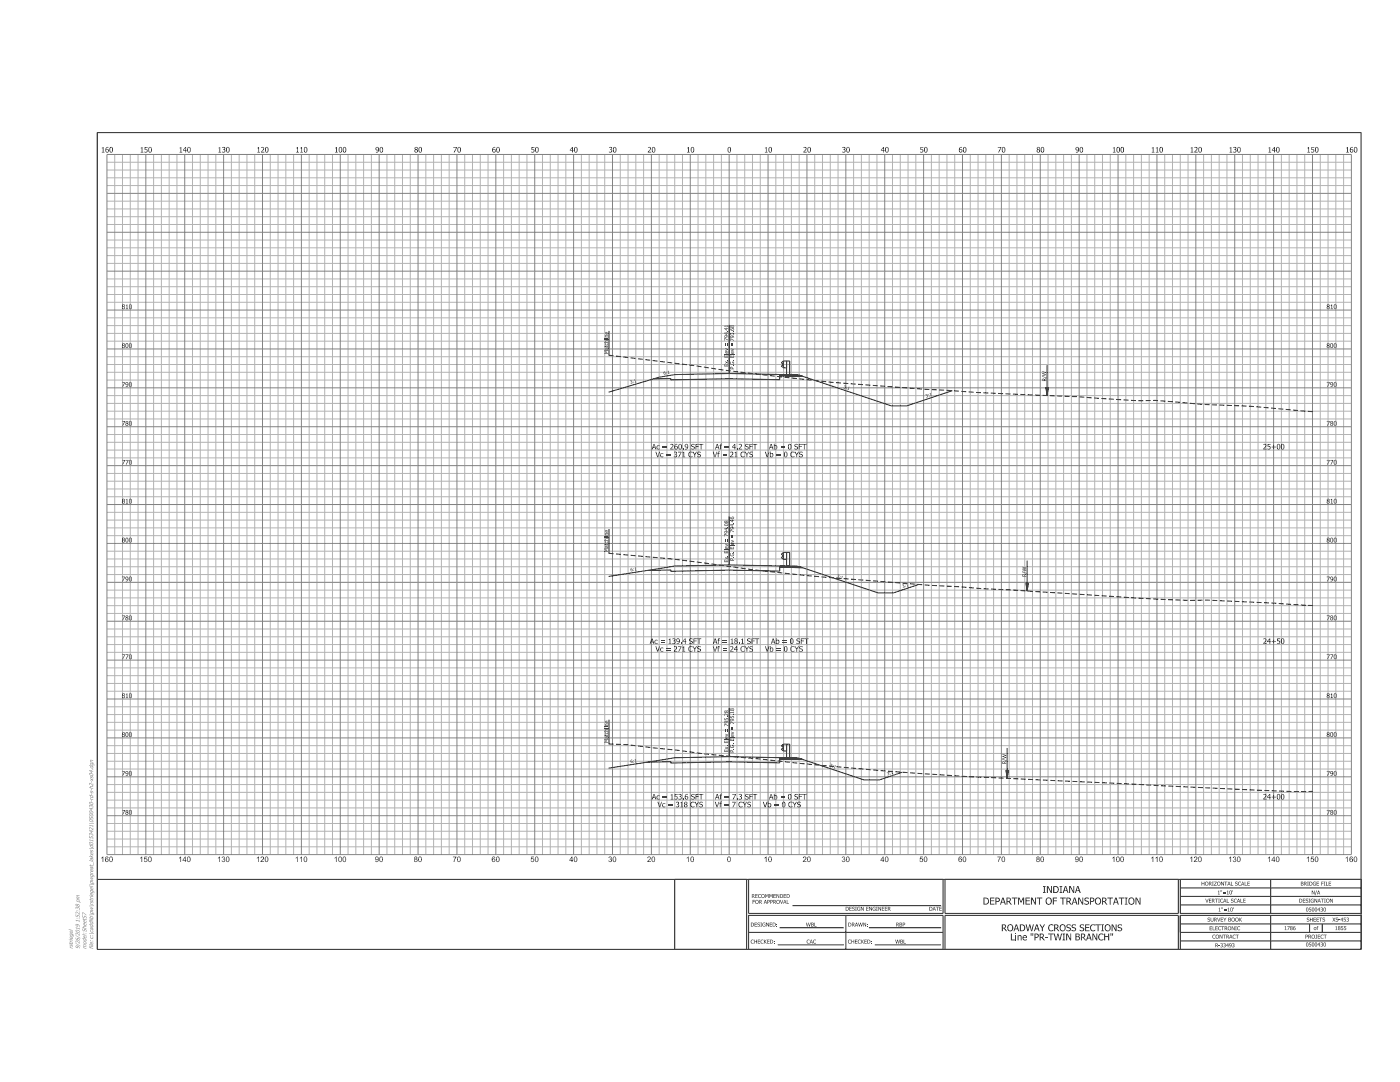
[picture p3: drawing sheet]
<svg xmlns="http://www.w3.org/2000/svg" width="279mm" height="216mm" viewBox="0 0 279 216" stroke-linecap="round" stroke-linejoin="round" font-family="sans-serif">
<g fill="none" stroke="#b2b3b7" stroke-width=".2">
<path d="M21.3 32.4h248.4M21.3 33.9h248.4M21.3 35.5h248.4M21.3 37h248.4M22.9 30.8v139.7M24.4 30.8v139.7M26 30.8v139.7M27.6 30.8v139.7M30.7 30.8v139.7M32.2 30.8v139.7M33.8 30.8v139.7M35.3 30.8v139.7"/>
<path d="M38.4 30.8v139.7M40 30.8v139.7M41.5 30.8v139.7M43.1 30.8v139.7M46.2 30.8v139.7M47.7 30.8v139.7M49.3 30.8v139.7M50.8 30.8v139.7M53.9 30.8v139.7M55.5 30.8v139.7M57 30.8v139.7M58.6 30.8v139.7"/>
<path d="M61.7 30.8v139.7M63.3 30.8v139.7M64.8 30.8v139.7M66.4 30.8v139.7M69.5 30.8v139.7M71 30.8v139.7M72.6 30.8v139.7M74.1 30.8v139.7M77.2 30.8v139.7M78.8 30.8v139.7M80.3 30.8v139.7M81.9 30.8v139.7"/>
<path d="M85 30.8v139.7M86.5 30.8v139.7M88.1 30.8v139.7M89.6 30.8v139.7M92.7 30.8v139.7M94.3 30.8v139.7M95.8 30.8v139.7M97.4 30.8v139.7M100.5 30.8v139.7M102.1 30.8v139.7M103.6 30.8v139.7M105.2 30.8v139.7"/>
<path d="M108.3 30.8v139.7M109.8 30.8v139.7M111.4 30.8v139.7M112.9 30.8v139.7M116 30.8v139.7M117.6 30.8v139.7M119.1 30.8v139.7M120.7 30.8v139.7M123.8 30.8v139.7M125.3 30.8v139.7M126.9 30.8v139.7M128.4 30.8v139.7"/>
<path d="M131.6 30.8v139.7M133.1 30.8v139.7M134.7 30.8v139.7M136.2 30.8v139.7M139.3 30.8v139.7M140.9 30.8v139.7M142.4 30.8v139.7M144 30.8v139.7M147.1 30.8v139.7M148.6 30.8v139.7M150.2 30.8v139.7M151.7 30.8v139.7"/>
<path d="M154.8 30.8v139.7M156.4 30.8v139.7M157.9 30.8v139.7M159.5 30.8v139.7M162.6 30.8v139.7M164.1 30.8v139.7M165.7 30.8v139.7M167.3 30.8v139.7M170.4 30.8v139.7M171.9 30.8v139.7M173.5 30.8v139.7M175 30.8v139.7"/>
<path d="M178.1 30.8v139.7M179.7 30.8v139.7M181.2 30.8v139.7M182.8 30.8v139.7M185.9 30.8v139.7M187.4 30.8v139.7M189 30.8v139.7M190.5 30.8v139.7M193.6 30.8v139.7M195.2 30.8v139.7M196.7 30.8v139.7M198.3 30.8v139.7"/>
<path d="M201.4 30.8v139.7M203 30.8v139.7M204.5 30.8v139.7M206.1 30.8v139.7M209.2 30.8v139.7M210.7 30.8v139.7M212.3 30.8v139.7M213.8 30.8v139.7M216.9 30.8v139.7M218.5 30.8v139.7M220 30.8v139.7M221.6 30.8v139.7"/>
<path d="M224.7 30.8v139.7M226.2 30.8v139.7M227.8 30.8v139.7M229.3 30.8v139.7M232.4 30.8v139.7M234 30.8v139.7M235.5 30.8v139.7M237.1 30.8v139.7M240.2 30.8v139.7M241.8 30.8v139.7M243.3 30.8v139.7M244.9 30.8v139.7"/>
<path d="M248 30.8v139.7M249.5 30.8v139.7M251.1 30.8v139.7M252.6 30.8v139.7M255.7 30.8v139.7M257.3 30.8v139.7M258.8 30.8v139.7M260.4 30.8v139.7M263.5 30.8v139.7M265 30.8v139.7M266.6 30.8v139.7M268.1 30.8v139.7"/>
<path d="M21.3 40.1h248.4M21.3 41.7h248.4M21.3 43.2h248.4M21.3 44.8h248.4M21.3 47.9h248.4M21.3 51h248.4M21.3 49.5h248.4M21.3 52.6h248.4M21.3 55.7h248.4M21.3 57.2h248.4M21.3 58.8h248.4M21.3 60.3h248.4"/>
<path d="M21.3 63.4h248.4M21.3 65h248.4M21.3 66.5h248.4M21.3 68.1h248.4M21.3 71.2h248.4M21.3 72.7h248.4M21.3 74.3h248.4M21.3 75.8h248.4M21.3 78.9h248.4M21.3 82h248.4M21.3 80.5h248.4M21.3 83.6h248.4"/>
<path d="M21.3 86.7h248.4M21.3 88.3h248.4M21.3 89.8h248.4M21.3 91.4h248.4M21.3 94.5h248.4M21.3 96h248.4M21.3 97.6h248.4M21.3 99.1h248.4M21.3 110h248.4M21.3 111.5h248.4M21.3 113.1h248.4M21.3 114.6h248.4"/>
<path d="M21.3 117.7h248.4M21.3 119.3h248.4M21.3 102.2h248.4M21.3 103.8h248.4M21.3 105.3h248.4M21.3 106.9h248.4M21.3 120.9h248.4M21.3 122.4h248.4M21.3 125.5h248.4M21.3 127.1h248.4M21.3 128.6h248.4M21.3 130.2h248.4"/>
<path d="M21.3 133.3h248.4M21.3 134.8h248.4M21.3 136.4h248.4M21.3 137.9h248.4M21.3 141h248.4M21.3 142.6h248.4M21.3 144.1h248.4M21.3 145.7h248.4M21.3 148.8h248.4M21.3 151.9h248.4M21.3 150.3h248.4M21.3 153.4h248.4"/>
<path d="M21.3 156.6h248.4M21.3 158.1h248.4M21.3 159.7h248.4M21.3 161.2h248.4M21.3 164.3h248.4M21.3 165.9h248.4M21.3 167.4h248.4M21.3 169h248.4"/>
</g>
<g fill="none" stroke="#808285" stroke-width=".2">
<path d="M21.3 30.8h248.4v139.7h-248.4zM21.3 38.6h248.4M29.1 30.8v139.7M36.9 30.8v139.7M44.6 30.8v139.7M52.4 30.8v139.7M60.1 30.8v139.7M67.9 30.8v139.7M75.7 30.8v139.7M83.4 30.8v139.7M91.2 30.8v139.7M99 30.8v139.7"/>
<path d="M106.7 30.8v139.7M114.5 30.8v139.7M122.2 30.8v139.7M130 30.8v139.7M137.8 30.8v139.7M145.5 30.8v139.7M153.3 30.8v139.7M161 30.8v139.7M168.8 30.8v139.7M176.6 30.8v139.7M184.3 30.8v139.7M192.1 30.8v139.7"/>
<path d="M199.8 30.8v139.7M207.6 30.8v139.7M215.4 30.8v139.7M223.1 30.8v139.7M230.9 30.8v139.7M238.7 30.8v139.7M246.4 30.8v139.7M254.2 30.8v139.7M261.9 30.8v139.7M21.3 46.3h248.4M21.3 54.1h248.4M21.3 69.6h248.4"/>
<path d="M21.3 77.4h248.4M21.3 61.9h248.4M21.3 85.2h248.4M21.3 92.9h248.4M21.3 100.7h248.4M21.3 116.2h248.4M21.3 108.4h248.4M21.3 139.5h248.4M21.3 131.7h248.4M21.3 124h248.4M21.3 155h248.4M21.3 147.2h248.4"/>
<path d="M21.3 162.8h248.4"/>
</g>
<circle cx="145.5" cy="72.3" r=".02" fill="#231f20"/>
<g fill="none" stroke="#231f20" stroke-width=".2">
<path d="M121.5 66v4.9M145.5 64.8v9.7M155.6 74.7l3.4 .1 1.2 .3-4.6-.1zM156.4 72l-.5 .4 .5 .3-.5 .4 .5 .3M156.4 72h.6v1.4h-.6zM157 72h.6v2.8h-.6zM160.2 75.1l-4.6-.1v.8l-10.1-.2-11.6 .2v-.3l-3.5 .1M190.1 78l-9.1 3h-3.1l-18.3-6.1-4-.2a268.3 268.3 0 0 0-20.9 .1l-3.1 .5-10.1 3M208.8 77.3l.2 1.6M208.9 77.3l.1 1.6M209 72.9v6l-.3-1.6h.5l-.2 1.6M209 77.3v1.6"/>
<path d="M209.1 77.3l-.1 1.6M209.2 77.3l-.2 1.6M121.5 115l13.2-2.1h.7a261 261 0 0 1 21 0l3.2 .2 15.6 5.2h3.1l5.1-1.7M121.5 105.6v4.8M145.5 103v9.7M155.6 112.9l3.4 .1 1.2 .3-4.6-.1zM156.4 110.2l-.5 .4 .5 .3-.5 .4 .5 .3M156.4 110.2h.6v1.4h-.6zM157 110.2h.6v2.8h-.6zM160.2 113.3l-4.6-.1v.8l-10.1-.2-11.6 .2v-.3l-4.7 .1M204.8 116.3l.2 1.6M204.9 116.3l.1 1.6"/>
<path d="M205 111.9v6l-.3-1.6h.5l-.2 1.6M205 116.3v1.6M205.1 116.3l-.1 1.6M205.2 116.3l-.2 1.6M121.5 153.3l13.2-2.1h.7a261.3 261.3 0 0 1 21 0l3.2 .1 12.8 4.3h3.1l4.6-1.5M121.5 143.6v4.9M145.5 141.3v9.7M155.6 151.2l3.4 .1 1.2 .2-4.6-.1zM156.4 148.5l-.5 .3 .5 .4-.5 .3 .5 .3M156.4 148.5h.6v1.3h-.6zM157 148.5h.6v2.7h-.6zM160.2 151.5l-4.6-.1v.8l-10.1-.2-11.6 .3v-.3l-4.7 .1"/>
<path d="M200.8 153.7l.2 1.6M200.9 153.7l.1 1.6M201 153.7v1.6M201 149.2v6.1l-.2-1.6h.4l-.2 1.6M201.1 153.7l-.1 1.6M201.2 153.7l-.2 1.6M19.4 175.5h252.2M134.7 175.5h14.3v13.9h-14.3zM149.4 175.5h38.8v6.8h-38.8zM188.6 175.5h46.6v6.8h-46.6zM235.5 175.5h36.1v6.8h-36.1zM235.5 178.9h36.1"/>
<path d="M235.5 177.2h36.1M253.6 175.5v6.8M149.4 182.7h38.8v6.7h-38.8zM149.4 186h38.8M155.2 188.5h13.2M155.6 185.1h12.8M158.2 180.7h29.6M168.8 182.7v6.7M173.4 185.1h14.4M174.6 188.5h13.2M188.6 182.7h46.6v6.7h-46.6zM235.5 182.7h36.1v6.7h-36.1z"/>
<path d="M235.5 182.7v3.3h36.1M235.5 180.6h36.1M235.5 184.4h36.1M235.5 187.7h36.1M253.6 182.7v6.7M261.4 184.4v1.6M263.9 184.4v1.6"/>
</g>
<path d="M19.4 26.5h252.2v162.9h-252.2z" fill="none" stroke="#231f20" stroke-width=".21"/>
<path d="M121.5 70.9l16.9 2 8.5 1.3a553.7 553.7 0 0 0 38.5 3.5l3.8 .2a157.5 157.5 0 0 0 17.2 .9l8.5 .3a106.5 106.5 0 0 0 15.7 .8 192.7 192.7 0 0 0 18.5 1.1l12.8 1.1M121.5 110.4a339.9 339.9 0 0 1 28.5 3.3 1054.5 1054.5 0 0 0 56.3 4.3l20 1.3a161.4 161.4 0 0 0 14.5 .4l21.1 1.1M121.5 148.5a55.3 55.3 0 0 1 9.2 .8l9.8 1.1 8.3 .8a908.9 908.9 0 0 0 72.1 5l29.6 1.5 7.4 .2h4" fill="none" stroke="#231f20" stroke-width=".2" stroke-dasharray="1 .5" stroke-linecap="butt"/>
<path d="M155.6 74.7h.8M155.6 112.9h.8M155.6 151.2h.8" fill="none" stroke="#231f20" stroke-width=".2" stroke-dasharray=".5 .5" stroke-linecap="butt"/>
<g fill="#231f20">
<path d="M150.2 179.6h.5l-.4 .1v.2h.4l-.4 .1v.3h-.1z" fill-rule="evenodd"/>
<path d="M150.7 180a.4 .4 0 0 0 .8 0 .4 .4 0 0 0-.8 0zM150.9 179.7a.26 .26 0 0 1 .3 .1 .26 .26 0 0 1 0 .3 .26 .26 0 0 1-.4 0z" fill-rule="evenodd"/>
<path d="M151.5 179.6v.7l.1-.3 .5 .3-.3-.3 .2-.3zM151.6 179.7h.3l-.1 .2-.2 .1z" fill-rule="evenodd"/>
<path d="M152.7 179.6l-.3 .7 .2-.2h.3l.2 .2-.3-.7zM152.7 179.7l.2 .3h-.3z" fill-rule="evenodd"/>
<path d="M153.1 179.6v.7h.1v-.2a.26 .26 0 0 0 .4-.2 .26 .26 0 0 0-.3-.3zM153.2 179.7a.18 .18 0 0 1 .3 .1 .18 .18 0 0 1-.3 .2z" fill-rule="evenodd"/>
<path d="M153.7 179.6v.7h.1v-.2a.26 .26 0 0 0 .4-.2 .26 .26 0 0 0-.3-.3zM153.8 179.7a.18 .18 0 0 1 .3 .1 .18 .18 0 0 1-.3 .2z" fill-rule="evenodd"/>
<path d="M154.3 179.6v.7l.1-.3 .5 .3-.2-.3 .1-.3zM154.4 179.7h.3v.2l-.3 .1z" fill-rule="evenodd"/>
<path d="M154.9 180a.4 .4 0 0 0 .8 0 .4 .4 0 0 0-.8 0zM155.1 179.7a.27 .27 0 0 1 .4 .1 .27 .27 0 0 1-.1 .3 .27 .27 0 0 1-.3 0z" fill-rule="evenodd"/>
<path d="M155.7 179.6l.3 .6 .3-.6-.3 .7h-.1z" fill-rule="evenodd"/>
<path d="M156.6 179.6l-.3 .7 .2-.2h.3l.1 .2-.2-.7zM156.6 179.7l.1 .3h-.2z" fill-rule="evenodd"/>
<path d="M157 179.6l.1 .7h.4h-.5z" fill-rule="evenodd"/>
<path d="M150.1 178.4v.8h.1v-.3l.5 .3-.3-.4 .1-.3zM150.2 178.5h.1a.17 .17 0 0 1 .1 .2 .17 .17 0 0 1-.2 .1z" fill-rule="evenodd"/>
<path d="M150.7 178.4h.5l-.4 .1v.2h.4l-.4 .1v.3l.4 .1h-.5z" fill-rule="evenodd"/>
<path d="M151.4 178.5l.3-.1 .2 .2a.29 .29 0 0 0-.4 0 .29 .29 0 0 0 0 .4 .29 .29 0 0 0 .4 0 .37 .37 0 0 1-.6 .1 .37 .37 0 0 1 .1-.6z" fill-rule="evenodd"/>
<path d="M151.9 178.8a.4 .4 0 0 0 .8 0 .4 .4 0 0 0-.8 0zM152.1 178.6a.27 .27 0 0 1 .4 0 .27 .27 0 0 1-.1 .4 .27 .27 0 0 1-.4-.1z" fill-rule="evenodd"/>
<path d="M152.7 178.4h.2l.2 .4 .1-.4h.2v.8l-.1-.7-.2 .5-.3-.5-.1 .7z" fill-rule="evenodd"/>
<path d="M153.5 178.4h.2l.2 .4 .2-.4h.1v.8h-.1v-.7l-.2 .5-.3-.5-.1 .7z" fill-rule="evenodd"/>
<path d="M154.4 178.4h.4l-.3 .1v.2h.3l-.3 .1v.3l.3 .1h-.4z" fill-rule="evenodd"/>
<path d="M155 178.4h.1l.3 .6 .1-.6v.8l-.4-.7-.1 .7z" fill-rule="evenodd"/>
<path d="M155.7 178.4v.8a.43 .43 0 0 0 .6-.4 .43 .43 0 0 0-.6-.4zM155.8 178.5a.31 .31 0 0 1 .4 .3 .31 .31 0 0 1-.4 .3z" fill-rule="evenodd"/>
<path d="M156.4 178.4h.5l-.4 .1v.2h.4l-.4 .1v.3l.4 .1h-.5z" fill-rule="evenodd"/>
<path d="M157 178.4v.8a.43 .43 0 0 0 .6-.4 .43 .43 0 0 0-.6-.4zM157.1 178.5a.31 .31 0 0 1 .4 .3 .31 .31 0 0 1-.4 .3z" fill-rule="evenodd"/>
<path d="M168.8 180.9v.8a.43 .43 0 0 0 .6-.4 .43 .43 0 0 0-.6-.4zM168.9 181a.31 .31 0 0 1 .4 .3 .31 .31 0 0 1-.4 .3z" fill-rule="evenodd"/>
<path d="M169.5 180.9h.5l-.4 .1v.2h.4l-.4 .1v.3l.4 .1h-.5z" fill-rule="evenodd"/>
<path d="M170.2 181h.3l.1 .1a.19 .19 0 0 0-.3-.2 .19 .19 0 0 0-.1 .3 .19 .19 0 0 0 .2 .1 .25 .25 0 0 1 .1 .4 .25 .25 0 0 1-.4-.2v.1a.19 .19 0 0 0 .3 0 .19 .19 0 0 0 0-.3 .19 .19 0 0 0-.2 0z" fill-rule="evenodd"/>
<path d="M170.7 180.9h.3v.8h-.3z" fill-rule="evenodd"/>
<path d="M171.2 181l.4-.1 .1 .2a.31 .31 0 0 0-.5 .2 .31 .31 0 0 0 .4 .3v-.2l-.2-.1h.3v.4a.41 .41 0 0 1-.6-.1 .41 .41 0 0 1 .1-.6z" fill-rule="evenodd"/>
<path d="M171.8 180.9h.2l.3 .7 .1-.7v.8l-.5-.6-.1 .6z" fill-rule="evenodd"/>
<path d="M172.9 180.9h.4l-.3 .1v.2h.3l-.3 .1v.3l.3 .1h-.4z" fill-rule="evenodd"/>
<path d="M173.5 180.9h.1l.3 .7 .1-.7v.8l-.4-.6-.1 .6z" fill-rule="evenodd"/>
<path d="M174.2 181l.4-.1 .2 .2a.32 .32 0 0 0-.6 .2 .31 .31 0 0 0 .4 .3l-.1-.3h.3v.4a.41 .41 0 0 1-.6-.1 .41 .41 0 0 1 0-.6z" fill-rule="evenodd"/>
<path d="M174.9 180.9h.3v.8h-.3z" fill-rule="evenodd"/>
<path d="M175.3 180.9h.1l.3 .7 .1-.7v.8l-.4-.6-.1 .6z" fill-rule="evenodd"/>
<path d="M176 180.9h.5l-.4 .1v.2h.4l-.4 .1v.3l.4 .1h-.5z" fill-rule="evenodd"/>
<path d="M176.6 180.9h.5l-.4 .1v.2h.3l-.3 .1v.3l.4 .1h-.5z" fill-rule="evenodd"/>
<path d="M177.2 180.9v.8h.1v-.3l.5 .3-.3-.3 .2-.3zM177.3 181h.1a.18 .18 0 0 1 .2 .3 .16 .16 0 0 1-.3 0z" fill-rule="evenodd"/>
<path d="M185.5 180.9v.8a.43 .43 0 0 0 .6-.4 .43 .43 0 0 0-.6-.4zM185.6 181a.31 .31 0 0 1 .4 .3 .31 .31 0 0 1-.4 .3z" fill-rule="evenodd"/>
<path d="M186.4 180.9l-.3 .8 .2-.2h.3l.2 .2-.3-.8zM186.4 181l.2 .4h-.3z" fill-rule="evenodd"/>
<path d="M186.8 180.9h.6l-.3 .1v.7h-.1v-.7z" fill-rule="evenodd"/>
<path d="M187.5 180.9h.4l-.3 .1v.2h.3l-.3 .1v.3l.3 .1h-.4z" fill-rule="evenodd"/>
<path d="M149.9 184.1v.8a.43 .43 0 0 0 .6-.4 .43 .43 0 0 0-.6-.4zM150 184.2a.31 .31 0 0 1 .4 .3 .31 .31 0 0 1-.4 .3z" fill-rule="evenodd"/>
<path d="M150.6 184.1h.5l-.4 .1v.2h.4l-.4 .1v.3l.4 .1h-.5z" fill-rule="evenodd"/>
<path d="M151.2 184.2l.3-.1 .1 .2a.19 .19 0 0 0-.2-.2 .19 .19 0 0 0-.1 .2 .19 .19 0 0 0 .2 .2 .25 .25 0 0 1 0 .4 .25 .25 0 0 1-.4-.2l.1 .1a.19 .19 0 0 0 .3 0 .19 .19 0 0 0 0-.3 .19 .19 0 0 0-.3 0z" fill-rule="evenodd"/>
<path d="M151.8 184.1h.3v.8h-.3z" fill-rule="evenodd"/>
<path d="M152.2 184.2l.4-.1 .2 .2a.31 .31 0 0 0-.6 .1 .32 .32 0 0 0 .5 .4v-.2l-.2-.1h.3v.3a.41 .41 0 0 1-.6 0 .41 .41 0 0 1 0-.6z" fill-rule="evenodd"/>
<path d="M152.9 184.1h.1l.4 .6 .1-.6v.8l-.5-.7-.1 .7z" fill-rule="evenodd"/>
<path d="M153.6 184.1h.5l-.4 .1v.2h.4l-.4 .1v.3l.4 .1h-.5z" fill-rule="evenodd"/>
<path d="M154.2 184.1v.8a.43 .43 0 0 0 .6-.4 .43 .43 0 0 0-.6-.4zM154.3 184.2a.32 .32 0 0 1 .4 .3 .32 .32 0 0 1-.4 .3z" fill-rule="evenodd"/>
<path d="M150 187.5h.4v.2a.29 .29 0 0 0-.4 0 .29 .29 0 0 0 0 .4 .29 .29 0 0 0 .4 0 .38 .38 0 0 1-.6 0 .38 .38 0 0 1 .2-.6z" fill-rule="evenodd"/>
<path d="M150.5 187.5l.1 .3h.4v-.3h.1v.8h-.1v-.4h-.4l-.1 .4z" fill-rule="evenodd"/>
<path d="M151.2 187.5h.5l-.4 .1v.2h.4l-.4 .1v.3l.4 .1h-.5z" fill-rule="evenodd"/>
<path d="M151.9 187.5h.4l.1 .2a.29 .29 0 0 0-.4 0 .29 .29 0 0 0 0 .4 .29 .29 0 0 0 .4 0 .38 .38 0 0 1-.6 0 .38 .38 0 0 1 .1-.6z" fill-rule="evenodd"/>
<path d="M152.5 187.5l.1 .4 .4-.4-.3 .3 .3 .5-.4-.4-.1 .4z" fill-rule="evenodd"/>
<path d="M153.1 187.5h.5l-.4 .1v.2h.4l-.4 .1v.3l.4 .1h-.5z" fill-rule="evenodd"/>
<path d="M153.7 187.5v.8a.43 .43 0 0 0 .6-.4 .43 .43 0 0 0-.6-.4zM153.8 187.6a.31 .31 0 0 1 .4 .3 .31 .31 0 0 1-.4 .3z" fill-rule="evenodd"/>
<path d="M169.3 184.1v.8a.43 .43 0 0 0 .6-.4 .43 .43 0 0 0-.6-.4zM169.4 184.2a.31 .31 0 0 1 .4 .3 .31 .31 0 0 1-.4 .3z" fill-rule="evenodd"/>
<path d="M170 184.1v.8l.1-.3 .5 .3-.2-.4 .1-.1v-.2zM170.1 184.2h.3v.3h-.3z" fill-rule="evenodd"/>
<path d="M170.9 184.1l-.3 .8 .2-.2h.3l.2 .2-.3-.8zM170.9 184.2l.1 .4h-.2z" fill-rule="evenodd"/>
<path d="M171.3 184.1l.2 .7 .2-.7h.1l.1 .7 .3-.7-.2 .8h-.1l-.2-.7-.2 .7z" fill-rule="evenodd"/>
<path d="M172.3 184.1h.1l.3 .6 .1-.6v.8l-.4-.7-.1 .7z" fill-rule="evenodd"/>
<path d="M169.4 187.5h.4v.2a.29 .29 0 0 0-.4 0 .29 .29 0 0 0 0 .4 .29 .29 0 0 0 .4 0 .38 .38 0 0 1-.6 0 .38 .38 0 0 1 .2-.6z" fill-rule="evenodd"/>
<path d="M169.9 187.5l.1 .3h.4v-.3h.1v.8h-.1v-.4h-.4l-.1 .4z" fill-rule="evenodd"/>
<path d="M170.6 187.5h.5l-.4 .1v.2h.4l-.4 .1v.3l.4 .1h-.5z" fill-rule="evenodd"/>
<path d="M171.3 187.5h.4l.1 .2a.29 .29 0 0 0-.4 0 .29 .29 0 0 0 0 .4 .29 .29 0 0 0 .4 0 .38 .38 0 0 1-.6 0 .38 .38 0 0 1 .1-.6z" fill-rule="evenodd"/>
<path d="M171.9 187.5l.1 .4 .4-.4-.3 .3 .3 .5-.4-.4-.1 .4z" fill-rule="evenodd"/>
<path d="M172.5 187.5h.5l-.4 .1v.2h.4l-.4 .1v.3l.4 .1h-.5z" fill-rule="evenodd"/>
<path d="M173.1 187.5v.8a.43 .43 0 0 0 .6-.4 .43 .43 0 0 0-.6-.4zM173.2 187.6a.31 .31 0 0 1 .4 .3 .31 .31 0 0 1-.4 .3z" fill-rule="evenodd"/>
<path d="M241.1 183.2l.4-.1v.2l-.3-.1-.1 .2a.28 .28 0 0 1 .4 .2 .28 .28 0 0 1-.3 .3l-.2-.1a.19 .19 0 0 0 .3 0 .19 .19 0 0 0 0-.3 .19 .19 0 0 0-.2 0z" fill-rule="evenodd"/>
<path d="M241.6 183.1h.1v.5a.18 .18 0 0 0 .2 .2 .18 .18 0 0 0 .2-.2v-.5l.1 .5a.28 .28 0 0 1-.3 .3 .28 .28 0 0 1-.3-.3z" fill-rule="evenodd"/>
<path d="M242.3 183.1v.8h.1v-.3l.5 .3-.3-.4 .2-.1v-.2zM242.4 183.2h.2a.16 .16 0 0 1 .1 .2 .16 .16 0 0 1-.3 .1z" fill-rule="evenodd"/>
<path d="M242.9 183.1l.3 .7 .3-.7-.2 .8z" fill-rule="evenodd"/>
<path d="M243.6 183.1h.5l-.4 .1v.2h.4l-.4 .1v.3l.4 .1h-.5z" fill-rule="evenodd"/>
<path d="M244.1 183.1l.4 .3 .3-.3-.3 .4v.4z" fill-rule="evenodd"/>
<path d="M245.2 183.1v.8h.4l.1-.2-.1-.2v-.3zM245.3 183.2h.2v.2h-.2zM245.3 183.5h.1a.18 .18 0 0 1 .2 .3 .18 .18 0 0 1-.3 0z" fill-rule="evenodd"/>
<path d="M245.7 183.5a.4 .4 0 0 0 .8 0 .4 .4 0 0 0-.8 0zM245.9 183.3a.27 .27 0 0 1 .4 0 .27 .27 0 0 1-.1 .4 .27 .27 0 0 1-.3-.1z" fill-rule="evenodd"/>
<path d="M246.5 183.5a.4 .4 0 0 0 .8 0 .4 .4 0 0 0-.8 0zM246.7 183.3a.26 .26 0 0 1 .3 0 .26 .26 0 0 1 0 .4 .26 .26 0 0 1-.4-.1z" fill-rule="evenodd"/>
<path d="M247.3 183.1l.1 .4 .5-.4-.4 .4 .4 .4-.4-.4-.2 .4z" fill-rule="evenodd"/>
<path d="M242 186.6l.4-.1 .1 .2a.29 .29 0 0 0-.4 0 .29 .29 0 0 0 0 .4 .29 .29 0 0 0 .4 0 .37 .37 0 0 1-.5 .1 .37 .37 0 0 1 0-.6z" fill-rule="evenodd"/>
<path d="M242.6 186.9a.39 .39 0 0 0 .7 0 .39 .39 0 0 0-.7 0zM242.8 186.6a.26 .26 0 0 1 .3 .1 .26 .26 0 0 1 0 .4 .26 .26 0 0 1-.4-.1z" fill-rule="evenodd"/>
<path d="M243.4 186.5h.1l.4 .6 .1-.6v.8l-.5-.7-.1 .7z" fill-rule="evenodd"/>
<path d="M244 186.5h.7l-.3 .1v.7l-.1-.7z" fill-rule="evenodd"/>
<path d="M244.7 186.5v.8l.1-.3 .5 .3-.2-.4 .1-.3zM244.8 186.6l.3 .1v.1l-.3 .1z" fill-rule="evenodd"/>
<path d="M245.6 186.5l-.3 .8 .2-.2h.3l.2 .2-.3-.8zM245.6 186.6l.2 .4h-.3z" fill-rule="evenodd"/>
<path d="M246.1 186.6l.4-.1 .1 .2a.28 .28 0 0 0-.4 0 .28 .28 0 0 0 0 .4 .28 .28 0 0 0 .4 0 .35 .35 0 0 1-.6 .1 .35 .35 0 0 1 0-.5z" fill-rule="evenodd"/>
<path d="M246.6 186.5h.6l-.2 .1v.7h-.1v-.7z" fill-rule="evenodd"/>
<path d="M259.3 179.3v.8a.43 .43 0 0 0 .6-.4 .43 .43 0 0 0-.6-.4zM259.4 179.4a.31 .31 0 0 1 .4 .3 .31 .31 0 0 1-.4 .3z" fill-rule="evenodd"/>
<path d="M260 179.3h.5l-.4 .1v.2h.4l-.4 .1v.3l.4 .1h-.5z" fill-rule="evenodd"/>
<path d="M260.7 179.4h.4v.1l-.3-.1-.1 .2a.28 .28 0 0 1 .4 .2 .28 .28 0 0 1-.3 .3h-.2v-.1a.19 .19 0 0 0 .3 0 .19 .19 0 0 0 0-.3 .19 .19 0 0 0-.2 0z" fill-rule="evenodd"/>
<path d="M261.2 179.3h.3v.8h-.3l.1-.1z" fill-rule="evenodd"/>
<path d="M261.7 179.4l.4-.1 .1 .2a.31 .31 0 0 0-.5 .2 .31 .31 0 0 0 .4 .3v-.2l-.2-.1h.3v.4a.41 .41 0 0 1-.6-.1 .41 .41 0 0 1 .1-.6z" fill-rule="evenodd"/>
<path d="M262.3 179.3h.2l.3 .6 .1-.6v.8l-.5-.7-.1 .7z" fill-rule="evenodd"/>
<path d="M263.2 179.3l-.2 .8 .1-.2h.3l.2 .2-.3-.8zM263.3 179.4l.1 .4h-.3z" fill-rule="evenodd"/>
<path d="M263.6 179.3h.6l-.2 .1v.7l-.1-.7z" fill-rule="evenodd"/>
<path d="M264.3 179.3h.3l-.1 .1 .1 .7h-.3z" fill-rule="evenodd"/>
<path d="M264.6 179.7a.4 .4 0 0 0 .8 0 .4 .4 0 0 0-.8 0zM264.8 179.5a.27 .27 0 0 1 .4 0 .27 .27 0 0 1-.1 .4 .27 .27 0 0 1-.3-.1z" fill-rule="evenodd"/>
<path d="M265.5 179.3h.1l.3 .6 .1-.6v.8l-.5-.7v.7z" fill-rule="evenodd"/>
<path d="M260.9 183.2l.3-.1 .1 .2a.19 .19 0 0 0-.3-.2 .19 .19 0 0 0-.1 .3 .19 .19 0 0 0 .3 .1 .25 .25 0 0 1 0 .4 .25 .25 0 0 1-.4-.2l.1 .1a.19 .19 0 0 0 .2 0 .19 .19 0 0 0 .1-.3 .19 .19 0 0 0-.3 0z" fill-rule="evenodd"/>
<path d="M261.4 183.1l.1 .3h.4v-.3h.1v.8h-.1v-.4h-.4l-.1 .4z" fill-rule="evenodd"/>
<path d="M262.1 183.1h.5l-.3 .1v.2h.3l-.3 .1v.3l.3 .1h-.5z" fill-rule="evenodd"/>
<path d="M262.7 183.1h.5l-.3 .1v.2h.3l-.3 .1v.3l.3 .1h-.5z" fill-rule="evenodd"/>
<path d="M263.3 183.1h.6l-.3 .1v.7h-.1v-.7z" fill-rule="evenodd"/>
<path d="M264 183.2l.4-.1v.2l-.3-.1-.1 .2a.28 .28 0 0 1 .4 .2 .28 .28 0 0 1-.2 .3l-.3-.1h.1a.19 .19 0 0 0 .3 0 .19 .19 0 0 0 0-.3 .19 .19 0 0 0-.3 0z" fill-rule="evenodd"/>
<path d="M262.1 185.3a.3 .3 0 0 0 .6 0 .3 .3 0 0 0-.6 0zM262.2 185.3a.2 .2 0 0 1 .4 0 .2 .2 0 0 1-.4 0z" fill-rule="evenodd"/>
<path d="M262.9 184.8h.2l-.2 .1 .2 .1-.2 .1v.5l-.2-.5z" fill-rule="evenodd"/>
<path d="M260.5 186.5v.8h.1v-.3a.26 .26 0 0 0 .4-.2 .26 .26 0 0 0-.3-.3zM260.6 186.6a.18 .18 0 0 1 .3 .2 .18 .18 0 0 1-.3 .1z" fill-rule="evenodd"/>
<path d="M261.1 186.5v.8h.1v-.3l.5 .3-.2-.4 .1-.3zM261.2 186.6h.2a.16 .16 0 0 1 .1 .2 .16 .16 0 0 1-.3 .1z" fill-rule="evenodd"/>
<path d="M261.7 186.9a.4 .4 0 0 0 .8 0 .4 .4 0 0 0-.8 0zM261.9 186.6a.26 .26 0 0 1 .4 .1 .26 .26 0 0 1-.1 .4 .26 .26 0 0 1-.3-.1z" fill-rule="evenodd"/>
<path d="M262.6 186.5h.2v.7l-.2 .1-.1-.1h.2v-.6z" fill-rule="evenodd"/>
<path d="M263 186.5h.5l-.4 .1v.2h.3l-.3 .1v.3l.4 .1h-.5z" fill-rule="evenodd"/>
<path d="M263.6 186.6l.4-.1 .1 .2a.29 .29 0 0 0-.4 0 .29 .29 0 0 0 0 .4 .29 .29 0 0 0 .4 0 .37 .37 0 0 1-.5 .1 .37 .37 0 0 1 0-.6z" fill-rule="evenodd"/>
<path d="M264.1 186.5h.7l-.3 .1v.7l-.1-.7z" fill-rule="evenodd"/>
<path d="M259.6 175.9v.8h.4l.1-.2-.1-.2 .1-.3zM259.7 176h.2l.1 .2h-.3zM259.7 176.3h.1a.18 .18 0 0 1 .2 .3 .18 .18 0 0 1-.3 0z" fill-rule="evenodd"/>
<path d="M260.3 175.9v.8l.1-.3 .4 .3-.2-.3 .1-.4zM260.4 176l.2 .1v.2h-.2z" fill-rule="evenodd"/>
<path d="M260.9 175.9h.3v.8h-.3z" fill-rule="evenodd"/>
<path d="M261.3 175.9v.8a.43 .43 0 0 0 .6-.4 .43 .43 0 0 0-.6-.4zM261.4 176a.31 .31 0 0 1 .4 .3 .31 .31 0 0 1-.4 .3z" fill-rule="evenodd"/>
<path d="M262.1 176l.4-.1 .1 .2a.31 .31 0 0 0-.5 .2 .31 .31 0 0 0 .4 .3v-.2l-.2-.1h.3v.4a.41 .41 0 0 1-.5-.1 .41 .41 0 0 1 0-.6z" fill-rule="evenodd"/>
<path d="M262.7 175.9h.5l-.3 .1v.2h.3l-.3 .1v.3l.3 .1h-.5z" fill-rule="evenodd"/>
<path d="M263.7 175.9h.4l-.3 .1v.2h.3l-.3 .1v.4z" fill-rule="evenodd"/>
<path d="M264.2 175.9h.3l-.1 .1 .1 .7h-.3z" fill-rule="evenodd"/>
<path d="M264.6 175.9h.1v.7l.4 .1h-.5z" fill-rule="evenodd"/>
<path d="M265.2 175.9h.5l-.4 .1v.2h.3l-.3 .1v.3l.4 .1h-.5z" fill-rule="evenodd"/>
<path d="M196.3 179.1v1.4a.77 .77 0 0 0 1.1-.7 .77 .77 0 0 0-1.1-.7zM196.5 179.3a.56 .56 0 0 1 .7 .5 .56 .56 0 0 1-.7 .5z" fill-rule="evenodd"/>
<path d="M197.6 179.1h.9v.2h-.7v.4h.6v.1h-.6v.5h.7v.2h-.9z" fill-rule="evenodd"/>
<path d="M198.7 179.1v1.4h.1v-.5a.47 .47 0 0 0 .7-.3 .47 .47 0 0 0-.5-.6zM198.8 179.3a.33 .33 0 0 1 .6 .2 .34 .34 0 0 1-.6 .3z" fill-rule="evenodd"/>
<path d="M200 179.1l-.4 1.4h.2l.1-.4h.5l.1 .4h.2l-.4-1.4zM200.2 179.3l.2 .7h-.5z" fill-rule="evenodd"/>
<path d="M200.9 179.1v1.4h.2v-.6h.2l.4 .6h.3l-.5-.6a.41 .41 0 0 0 .2-.5 .41 .41 0 0 0-.5-.3zM201.1 179.3h.1a.27 .27 0 0 1 .4 .2 .27 .27 0 0 1-.4 .3h-.1z" fill-rule="evenodd"/>
<path d="M201.9 179.1h1.2v.2h-.5v1.2h-.2v-1.2h-.5z" fill-rule="evenodd"/>
<path d="M203.2 179.1h.2l.4 .8 .3-.8h.3v1.4h-.2v-1.2l-.4 .8h-.1l-.3-.8v1.2h-.2z" fill-rule="evenodd"/>
<path d="M204.7 179.1h.8v.2h-.6v.4h.6v.1h-.6v.5h.6v.2h-.8z" fill-rule="evenodd"/>
<path d="M205.7 179.1h.3l.6 1.1v-1.1h.1v1.4h-.2l-.6-1.2v1.2h-.2z" fill-rule="evenodd"/>
<path d="M206.9 179.1h1.1v.2h-.5v1.2h-.1v-1.2h-.5z" fill-rule="evenodd"/>
<path d="M208.8 179.3a.69 .69 0 0 0 0 1 .69 .69 0 0 0 1-.1 .69 .69 0 0 0 0-.9 .69 .69 0 0 0-1 0zM209 179.3a.54 .54 0 0 1 .7 .2 .54 .54 0 0 1-.1 .7 .53 .53 0 0 1-.7-.1 .53 .53 0 0 1 .1-.7z" fill-rule="evenodd"/>
<path d="M210.1 179.1h.9v.2h-.7v.4h.6v.1h-.6v.7h-.2z" fill-rule="evenodd"/>
<path d="M211.6 179.1h1.1v.2h-.5v1.2h-.2v-1.2h-.4z" fill-rule="evenodd"/>
<path d="M212.8 179.1v1.4h.2v-.6h.2l.5 .6h.2l-.5-.6a.41 .41 0 0 0 .3-.5 .41 .41 0 0 0-.5-.3zM213 179.3h.2a.3 .3 0 0 1 .3 .4 .3 .3 0 0 1-.5 .1z" fill-rule="evenodd"/>
<path d="M214.3 179.1l-.4 1.4h.2l.1-.4h.5l.2 .4h.1l-.4-1.4zM214.5 179.3l.2 .7h-.5z" fill-rule="evenodd"/>
<path d="M215.2 179.1h.2l.6 1.1v-1.1h.2v1.4h-.2l-.7-1.2v1.2h-.1z" fill-rule="evenodd"/>
<path d="M216.5 179.2l.7-.1 .1 .3a.32 .32 0 0 0-.4-.2 .32 .32 0 0 0-.2 .4l.1 .1a.46 .46 0 0 1 .5 .5 .46 .46 0 0 1-.7 .3l-.2-.1v-.2a.35 .35 0 0 0 .4 .2 .35 .35 0 0 0 .3-.4l-.5-.2a.37 .37 0 0 1-.1-.6z" fill-rule="evenodd"/>
<path d="M217.5 179.1v1.4h.2v-.5a.47 .47 0 0 0 .7-.3 .47 .47 0 0 0-.5-.6zM217.7 179.3a.33 .33 0 0 1 .5 .2 .33 .33 0 0 1-.5 .3z" fill-rule="evenodd"/>
<path d="M218.7 179.3a.69 .69 0 0 0-.1 1 .69 .69 0 0 0 1.1-.1 .69 .69 0 0 0-.1-.9 .69 .69 0 0 0-.9 0zM218.9 179.3a.53 .53 0 0 1 .7 .2 .53 .53 0 0 1-.2 .7 .52 .52 0 0 1-.7-.1 .52 .52 0 0 1 .1-.7z" fill-rule="evenodd"/>
<path d="M220 179.1v1.4h.1v-.6h.3l.4 .6h.2l-.5-.6a.41 .41 0 0 0 .3-.5 .41 .41 0 0 0-.5-.3zM220.1 179.3h.2a.3 .3 0 0 1 .3 .4 .3 .3 0 0 1-.5 .1z" fill-rule="evenodd"/>
<path d="M221 179.1h1.1v.2h-.4v1.2h-.2v-1.2h-.5z" fill-rule="evenodd"/>
<path d="M222.6 179.1l-.5 1.4h.2l.1-.4h.6l.1 .4h.2l-.5-1.4zM222.7 179.3l.2 .7h-.4z" fill-rule="evenodd"/>
<path d="M223.3 179.1h1.1v.2h-.5v1.2h-.2v-1.2h-.4z" fill-rule="evenodd"/>
<path d="M224.5 179.1h.5v.1h-.2v1.2h.2v.1h-.5v-.1h.2v-1.2h-.2z" fill-rule="evenodd"/>
<path d="M225.3 179.3a.69 .69 0 0 0 0 1 .69 .69 0 0 0 1-.1 .69 .69 0 0 0 0-.9 .69 .69 0 0 0-1 0zM225.5 179.3a.54 .54 0 0 1 .7 .2 .54 .54 0 0 1-.1 .7 .53 .53 0 0 1-.7-.1 .53 .53 0 0 1 .1-.7z" fill-rule="evenodd"/>
<path d="M226.6 179.1h.3l.5 1.1v-1.1h.2v1.4h-.2l-.6-1.2v1.2h-.2z" fill-rule="evenodd"/>
<path d="M208.2 176.8h.5v.1h-.2v1.1h.2v.2h-.5v-.2h.1v-1.1h-.1z" fill-rule="evenodd"/>
<path d="M208.9 176.8h.3l.6 1.1v-1.1h.1v1.4h-.2l-.6-1.2v1.2h-.2z" fill-rule="evenodd"/>
<path d="M210.2 176.8v1.4a.77 .77 0 0 0 1.1-.7 .77 .77 0 0 0-1.1-.7zM210.4 177a.56 .56 0 0 1 .7 .5 .56 .56 0 0 1-.7 .5z" fill-rule="evenodd"/>
<path d="M211.5 176.8h.5v.1h-.2v1.1h.2v.2h-.5v-.2h.1v-1.1h-.1z" fill-rule="evenodd"/>
<path d="M212.5 176.8l-.4 1.4h.2l.1-.4h.5l.2 .4h.1l-.4-1.4zM212.7 177l.2 .6h-.5z" fill-rule="evenodd"/>
<path d="M213.4 176.8h.2l.6 1.1v-1.1h.2v1.4h-.2l-.6-1.2v1.2h-.2z" fill-rule="evenodd"/>
<path d="M215 176.8l-.5 1.4h.2l.1-.4h.6l.1 .4h.2l-.5-1.4zM215.1 177l.2 .6h-.4z" fill-rule="evenodd"/>
<path d="M240.6 179.3l.3 .7 .3-.7-.3 .8z" fill-rule="evenodd"/>
<path d="M241.3 179.3h.5l-.4 .1v.2h.3l-.3 .1v.3l.4 .1h-.5z" fill-rule="evenodd"/>
<path d="M241.9 179.3v.8h.1v-.3l.5 .3-.3-.3 .1-.2v-.2zM242 179.4h.1a.16 .16 0 0 1 .1 .3 .16 .16 0 0 1-.2 0z" fill-rule="evenodd"/>
<path d="M242.4 179.3h.7l-.3 .1v.7h-.1v-.7z" fill-rule="evenodd"/>
<path d="M243.1 179.3h.3l-.1 .1 .1 .7h-.3z" fill-rule="evenodd"/>
<path d="M243.6 179.4l.4-.1 .1 .2a.29 .29 0 0 0-.4 0 .29 .29 0 0 0 0 .4 .29 .29 0 0 0 .4 0 .37 .37 0 0 1-.6 .1 .37 .37 0 0 1 .1-.6z" fill-rule="evenodd"/>
<path d="M244.4 179.3l-.3 .8 .2-.2h.3l.2 .2-.3-.8zM244.4 179.4l.2 .4h-.3z" fill-rule="evenodd"/>
<path d="M244.8 179.3h.1v.7l.4 .1h-.5z" fill-rule="evenodd"/>
<path d="M245.7 179.4h.5v.1l-.3-.1-.1 .2a.28 .28 0 0 1 .3 .2 .28 .28 0 0 1-.2 .3h-.2v-.1a.19 .19 0 0 0 .3 0 .19 .19 0 0 0 0-.2 .19 .19 0 0 0-.2-.1z" fill-rule="evenodd"/>
<path d="M246.3 179.4l.4-.1 .1 .2a.29 .29 0 0 0-.4 0 .29 .29 0 0 0 0 .4 .29 .29 0 0 0 .4 0 .37 .37 0 0 1-.5 .1 .37 .37 0 0 1 0-.6z" fill-rule="evenodd"/>
<path d="M247.1 179.3l-.3 .8 .2-.2h.3l.2 .2-.3-.8zM247.2 179.4l.1 .4h-.2z" fill-rule="evenodd"/>
<path d="M247.6 179.3h.1v.7l.3 .1h-.4z" fill-rule="evenodd"/>
<path d="M248.1 179.3h.5l-.4 .1v.2h.4l-.4 .1v.3l.4 .1h-.5z" fill-rule="evenodd"/>
<path d="M145.3 29.5a.58 .58 0 0 0-.1 .6 .58 .58 0 0 0 .5 .3 .6 .6 0 0 0 .2-.6 .6 .6 0 0 0-.5-.5zM145.4 29.5h.1a.46 .46 0 0 1 .3 .4 .46 .46 0 0 1-.3 .4l-.1-.2z" fill-rule="evenodd"/>
<path d="M152.7 29.5l.3-.2v1l.2 .1h-.5l.2-.1v-.7z" fill-rule="evenodd"/>
<path d="M153.5 29.5a.58 .58 0 0 0-.1 .6 .58 .58 0 0 0 .5 .3 .6 .6 0 0 0 .2-.6 .6 .6 0 0 0-.5-.5zM153.6 29.5a.48 .48 0 0 1 .4 .3 .48 .48 0 0 1-.2 .5l-.3-.2z" fill-rule="evenodd"/>
<path d="M160.4 29.4a.42 .42 0 0 1 .5 .2 .42 .42 0 0 1-.3 .6l-.1 .1h.5v.1h-.7l.4-.5a.24 .24 0 0 0 .1-.4 .24 .24 0 0 0-.4 0z" fill-rule="evenodd"/>
<path d="M161.2 29.5a.58 .58 0 0 0-.1 .6 .58 .58 0 0 0 .5 .3 .6 .6 0 0 0 .2-.6 .6 .6 0 0 0-.5-.5zM161.4 29.5a.48 .48 0 0 1 .3 .3 .48 .48 0 0 1-.2 .5l-.2-.2z" fill-rule="evenodd"/>
<path d="M168.1 29.4a.31 .31 0 0 1 .5-.1 .31 .31 0 0 1-.1 .5 .33 .33 0 0 1 .1 .6 .33 .33 0 0 1-.5-.2 .26 .26 0 0 0 .3 .2 .26 .26 0 0 0 .2-.3 .26 .26 0 0 0-.3-.2v-.1a.2 .2 0 0 0 .2-.2 .2 .2 0 0 0-.2-.2 .2 .2 0 0 0-.2 .1z" fill-rule="evenodd"/>
<path d="M169 29.5a.58 .58 0 0 0-.1 .6 .58 .58 0 0 0 .5 .3 .6 .6 0 0 0 .2-.6 .6 .6 0 0 0-.5-.5zM169.1 29.5a.48 .48 0 0 1 .4 .3 .48 .48 0 0 1-.2 .5l-.2-.2z" fill-rule="evenodd"/>
<path d="M176.3 29.3l-.5 .7h.5v.4h.1l.2-.5h-.2v-.6zM176.3 29.5v.4h-.4z" fill-rule="evenodd"/>
<path d="M176.7 29.5a.58 .58 0 0 0-.1 .6 .58 .58 0 0 0 .6 .3 .6 .6 0 0 0 .2-.6 .6 .6 0 0 0-.5-.5zM176.9 29.5a.48 .48 0 0 1 .3 .3 .48 .48 0 0 1-.1 .5l-.3-.2z" fill-rule="evenodd"/>
<path d="M183.7 29.3h.6v.2h-.5v.3a.34 .34 0 0 1 .5 .1 .34 .34 0 0 1-.2 .5 .34 .34 0 0 1-.5-.2 .27 .27 0 0 0 .4 .1 .27 .27 0 0 0 .1-.4 .27 .27 0 0 0-.4 0z" fill-rule="evenodd"/>
<path d="M184.5 29.5a.58 .58 0 0 0-.1 .6 .58 .58 0 0 0 .5 .3 .6 .6 0 0 0 .2-.6 .6 .6 0 0 0-.5-.5zM184.7 29.5a.48 .48 0 0 1 .3 .3 .48 .48 0 0 1-.2 .5l-.2-.2z" fill-rule="evenodd"/>
<path d="M191.6 29.4l-.2 .4a.39 .39 0 0 0 0 .6 .39 .39 0 0 0 .5-.1 .39 .39 0 0 0 0-.5h-.4a.32 .32 0 0 1 .5-.3l-.1-.2zM191.5 30.1a.21 .21 0 0 1 .4 0 .21 .21 0 0 1-.4 0z" fill-rule="evenodd"/>
<path d="M192.3 29.5a.58 .58 0 0 0-.1 .6 .58 .58 0 0 0 .5 .3 .6 .6 0 0 0 .2-.6 .6 .6 0 0 0-.5-.5zM192.4 29.5a.48 .48 0 0 1 .4 .3 .48 .48 0 0 1-.2 .5l-.3-.2z" fill-rule="evenodd"/>
<path d="M199.1 29.3h.7l-.4 1.1h-.2l.5-.9h-.6z" fill-rule="evenodd"/>
<path d="M200 29.5a.58 .58 0 0 0-.1 .6 .58 .58 0 0 0 .5 .3 .6 .6 0 0 0 .2-.6 .6 .6 0 0 0-.5-.5zM200.2 29.5a.48 .48 0 0 1 .3 .3 .48 .48 0 0 1-.2 .5l-.2-.2z" fill-rule="evenodd"/>
<path d="M207 29.4l-.1 .3 .2 .1a.33 .33 0 0 0-.1 .5 .33 .33 0 0 0 .5 0 .33 .33 0 0 0-.1-.5 .31 .31 0 0 0 .1-.4 .31 .31 0 0 0-.5 0zM207 29.6a.2 .2 0 0 1 .4 0 .2 .2 0 0 1-.4 0zM207 30.1a.21 .21 0 0 1 .4 0 .21 .21 0 0 1-.4 0z" fill-rule="evenodd"/>
<path d="M207.8 29.5a.58 .58 0 0 0-.1 .6 .58 .58 0 0 0 .5 .3 .6 .6 0 0 0 .2-.6 .6 .6 0 0 0-.5-.5zM207.9 29.5a.48 .48 0 0 1 .4 .3 .48 .48 0 0 1-.2 .5l-.2-.2z" fill-rule="evenodd"/>
<path d="M214.7 29.4a.35 .35 0 0 0 0 .5 .35 .35 0 0 0 .5 .1 .34 .34 0 0 1-.5 .3v.1a.55 .55 0 0 0 .6-.4 .55 .55 0 0 0-.5-.7zM214.7 29.7a.25 .25 0 0 1 .5 0 .25 .25 0 0 1-.5 0z" fill-rule="evenodd"/>
<path d="M215.5 29.5a.58 .58 0 0 0-.1 .6 .58 .58 0 0 0 .6 .3 .6 .6 0 0 0 .2-.6 .6 .6 0 0 0-.5-.5zM215.7 29.5a.48 .48 0 0 1 .4 .3 .48 .48 0 0 1-.2 .5l-.3-.2z" fill-rule="evenodd"/>
<path d="M222.1 29.5l.3-.2v1l.2 .1h-.5l.2-.1v-.7z" fill-rule="evenodd"/>
<path d="M222.9 29.5a.58 .58 0 0 0-.1 .6 .58 .58 0 0 0 .5 .3 .6 .6 0 0 0 .2-.6 .6 .6 0 0 0-.5-.5zM223 29.5h.1a.46 .46 0 0 1 .3 .4 .46 .46 0 0 1-.3 .4l-.1-.2z" fill-rule="evenodd"/>
<path d="M223.8 29.3a.71 .71 0 0 0 .2 1.1 .56 .56 0 0 0 .4-.6 .56 .56 0 0 0-.6-.5zM223.9 29.5a.48 .48 0 0 1 .3 .3 .48 .48 0 0 1-.2 .5l-.2-.2z" fill-rule="evenodd"/>
<path d="M229.9 29.5l.3-.2v1l.2 .1h-.5l.2-.1v-.7z" fill-rule="evenodd"/>
<path d="M230.7 29.5l.3-.2v1l.2 .1h-.5l.2-.1v-.7z" fill-rule="evenodd"/>
<path d="M231.6 29.3a.71 .71 0 0 0 .1 1.1 .56 .56 0 0 0 .4-.6 .56 .56 0 0 0-.5-.5zM231.6 29.5a.48 .48 0 0 1 .4 .3 .48 .48 0 0 1-.2 .5l-.2-.2z" fill-rule="evenodd"/>
<path d="M237.6 29.5l.4-.2v1l.2 .1h-.6l.2-.1v-.7z" fill-rule="evenodd"/>
<path d="M238.4 29.4a.42 .42 0 0 1 .6 .2 .42 .42 0 0 1-.4 .6l-.1 .1h.5v.1h-.6l.3-.5a.25 .25 0 0 0 .1-.4 .25 .25 0 0 0-.4 0z" fill-rule="evenodd"/>
<path d="M239.3 29.3a.71 .71 0 0 0 .2 1.1 .56 .56 0 0 0 .4-.6 .56 .56 0 0 0-.6-.5zM239.4 29.5a.48 .48 0 0 1 .3 .3 .48 .48 0 0 1-.1 .5l-.3-.2z" fill-rule="evenodd"/>
<path d="M245.4 29.5l.3-.2v1l.2 .1h-.5l.2-.1v-.7z" fill-rule="evenodd"/>
<path d="M246.1 29.4a.31 .31 0 0 1 .5-.1 .31 .31 0 0 1-.1 .5 .33 .33 0 0 1 .1 .6 .33 .33 0 0 1-.5-.2 .26 .26 0 0 0 .3 .2 .26 .26 0 0 0 .2-.3 .26 .26 0 0 0-.3-.2v-.1a.2 .2 0 0 0 .2-.2 .2 .2 0 0 0-.1-.2 .2 .2 0 0 0-.3 .1z" fill-rule="evenodd"/>
<path d="M247.1 29.3a.71 .71 0 0 0 .2 1.1 .56 .56 0 0 0 .3-.6 .56 .56 0 0 0-.5-.5zM247.2 29.5a.48 .48 0 0 1 .3 .3 .48 .48 0 0 1-.2 .5l-.2-.2z" fill-rule="evenodd"/>
<path d="M253.2 29.5l.3-.2v1l.2 .1h-.5l.1-.1v-.7z" fill-rule="evenodd"/>
<path d="M254.3 29.3l-.5 .7h.5v.4h.1l.2-.5h-.2v-.6zM254.3 29.5v.4h-.4z" fill-rule="evenodd"/>
<path d="M254.9 29.3a.71 .71 0 0 0 .1 1.1 .56 .56 0 0 0 .4-.6 .56 .56 0 0 0-.5-.5zM254.9 29.5a.48 .48 0 0 1 .4 .3 .48 .48 0 0 1-.2 .5l-.3-.2z" fill-rule="evenodd"/>
<path d="M260.9 29.5l.3-.2v1l.2 .1h-.5l.2-.1v-.7z" fill-rule="evenodd"/>
<path d="M261.7 29.3h.6v.2h-.5v.3a.34 .34 0 0 1 .5 .2 .34 .34 0 0 1-.2 .4 .34 .34 0 0 1-.5-.2h.1a.26 .26 0 0 0 .3 .1 .26 .26 0 0 0 .1-.4 .26 .26 0 0 0-.4 0z" fill-rule="evenodd"/>
<path d="M262.6 29.3a.71 .71 0 0 0 .2 1.1 .56 .56 0 0 0 .4-.6 .56 .56 0 0 0-.6-.5zM262.7 29.5a.48 .48 0 0 1 .3 .3 .48 .48 0 0 1-.2 .5l-.2-.2z" fill-rule="evenodd"/>
<path d="M268.7 29.5l.3-.2v1l.2 .1h-.5l.2-.1v-.7z" fill-rule="evenodd"/>
<path d="M269.6 29.4l-.2 .4a.39 .39 0 0 0 0 .6 .39 .39 0 0 0 .6-.1 .39 .39 0 0 0 0-.5h-.5a.32 .32 0 0 1 .5-.3l-.1-.2zM269.5 30.1a.22 .22 0 0 1 .4 0 .22 .22 0 0 1-.4 0z" fill-rule="evenodd"/>
<path d="M270.4 29.3a.71 .71 0 0 0 .1 1.1 .56 .56 0 0 0 .4-.6 .56 .56 0 0 0-.5-.5zM270.4 29.5a.48 .48 0 0 1 .4 .3 .48 .48 0 0 1-.2 .5l-.2-.2z" fill-rule="evenodd"/>
<path d="M137.1 29.5l.4-.2v1l.2 .1h-.6l.2-.1v-.7z" fill-rule="evenodd"/>
<path d="M137.9 29.5a.58 .58 0 0 0-.1 .6 .58 .58 0 0 0 .6 .3 .6 .6 0 0 0 .2-.6 .6 .6 0 0 0-.6-.5zM138.1 29.5a.48 .48 0 0 1 .3 .3 .48 .48 0 0 1-.2 .5l-.2-.2z" fill-rule="evenodd"/>
<path d="M129.3 29.4a.42 .42 0 0 1 .6 .2 .42 .42 0 0 1-.3 .6l-.2 .1h.6v.1h-.7l.4-.5a.24 .24 0 0 0 0-.4 .24 .24 0 0 0-.3 0z" fill-rule="evenodd"/>
<path d="M130.2 29.5a.58 .58 0 0 0-.1 .6 .58 .58 0 0 0 .5 .3 .6 .6 0 0 0 .2-.6 .6 .6 0 0 0-.5-.5zM130.3 29.5a.48 .48 0 0 1 .4 .3 .48 .48 0 0 1-.2 .5l-.2-.2z" fill-rule="evenodd"/>
<path d="M121.5 29.4a.31 .31 0 0 1 .5-.1 .31 .31 0 0 1 0 .5 .33 .33 0 0 1 .1 .6 .33 .33 0 0 1-.6-.2 .26 .26 0 0 0 .3 .2 .26 .26 0 0 0 .2-.3 .26 .26 0 0 0-.3-.2v-.1a.2 .2 0 0 0 .2-.2 .2 .2 0 0 0-.1-.2 .2 .2 0 0 0-.3 .1z" fill-rule="evenodd"/>
<path d="M122.4 29.5a.58 .58 0 0 0-.1 .6 .58 .58 0 0 0 .5 .3 .6 .6 0 0 0 .2-.6 .6 .6 0 0 0-.5-.5zM122.6 29.5a.48 .48 0 0 1 .3 .3 .48 .48 0 0 1-.2 .5l-.2-.2z" fill-rule="evenodd"/>
<path d="M114.2 29.3l-.5 .7h.5v.4h.1l.2-.5h-.2v-.6zM114.2 29.5v.4h-.4z" fill-rule="evenodd"/>
<path d="M114.6 29.5a.58 .58 0 0 0 0 .6 .58 .58 0 0 0 .5 .3 .6 .6 0 0 0 .2-.6 .6 .6 0 0 0-.5-.5zM114.8 29.5a.48 .48 0 0 1 .4 .3 .48 .48 0 0 1-.2 .5l-.3-.2z" fill-rule="evenodd"/>
<path d="M106.1 29.3h.6v.2h-.5v.3a.34 .34 0 0 1 .4 .1 .34 .34 0 0 1-.1 .5 .34 .34 0 0 1-.5-.2 .27 .27 0 0 0 .4 .1 .27 .27 0 0 0 .1-.4 .27 .27 0 0 0-.4 0z" fill-rule="evenodd"/>
<path d="M106.9 29.5a.58 .58 0 0 0-.1 .6 .58 .58 0 0 0 .5 .3 .6 .6 0 0 0 .2-.6 .6 .6 0 0 0-.5-.5zM107 29.5a.48 .48 0 0 1 .4 .3 .48 .48 0 0 1-.2 .5l-.2-.2z" fill-rule="evenodd"/>
<path d="M98.4 29.4l-.2 .4a.39 .39 0 0 0 .1 .6 .39 .39 0 0 0 .5-.1 .39 .39 0 0 0 0-.5h-.4a.32 .32 0 0 1 .4-.3l-.1-.2zM98.4 30.1a.21 .21 0 0 1 .4 0 .21 .21 0 0 1-.4 0z" fill-rule="evenodd"/>
<path d="M99.1 29.5a.58 .58 0 0 0-.1 .6 .58 .58 0 0 0 .5 .3 .6 .6 0 0 0 .3-.6 .6 .6 0 0 0-.6-.5zM99.3 29.5a.48 .48 0 0 1 .3 .3 .48 .48 0 0 1-.2 .5l-.2-.2z" fill-rule="evenodd"/>
<path d="M90.5 29.3h.7l-.5 1.1h-.2l.5-.9h-.5z" fill-rule="evenodd"/>
<path d="M91.4 29.5a.58 .58 0 0 0-.1 .6 .58 .58 0 0 0 .5 .3 .6 .6 0 0 0 .2-.6 .6 .6 0 0 0-.5-.5zM91.5 29.5a.48 .48 0 0 1 .4 .3 .48 .48 0 0 1-.2 .5l-.3-.2z" fill-rule="evenodd"/>
<path d="M82.8 29.4l-.1 .3 .2 .1a.33 .33 0 0 0-.1 .5 .33 .33 0 0 0 .5 0 .33 .33 0 0 0-.1-.5 .31 .31 0 0 0 .1-.4 .31 .31 0 0 0-.5 0zM82.9 29.6a.18 .18 0 0 1 .3 0 .18 .18 0 0 1-.3 0zM82.8 30.1a.25 .25 0 0 1 .5 0 .25 .25 0 0 1-.5 0z" fill-rule="evenodd"/>
<path d="M83.6 29.5a.58 .58 0 0 0-.1 .6 .58 .58 0 0 0 .5 .3 .6 .6 0 0 0 .2-.6 .6 .6 0 0 0-.5-.5zM83.8 29.5a.48 .48 0 0 1 .3 .3 .48 .48 0 0 1-.2 .5l-.2-.2z" fill-rule="evenodd"/>
<path d="M75 29.4a.35 .35 0 0 0 0 .5 .35 .35 0 0 0 .5 .1 .34 .34 0 0 1-.5 .3v.1a.55 .55 0 0 0 .6-.4 .55 .55 0 0 0-.5-.7zM75 29.7a.25 .25 0 0 1 .5 0 .25 .25 0 0 1-.5 0z" fill-rule="evenodd"/>
<path d="M75.8 29.5a.58 .58 0 0 0-.1 .6 .58 .58 0 0 0 .6 .3 .6 .6 0 0 0 .2-.6 .6 .6 0 0 0-.5-.5zM76 29.5a.48 .48 0 0 1 .4 .3 .48 .48 0 0 1-.2 .5l-.3-.2z" fill-rule="evenodd"/>
<path d="M66.9 29.5l.3-.2v1l.2 .1h-.5l.2-.1v-.7z" fill-rule="evenodd"/>
<path d="M67.7 29.5a.58 .58 0 0 0-.1 .6 .58 .58 0 0 0 .5 .3 .6 .6 0 0 0 .2-.6 .6 .6 0 0 0-.5-.5zM67.8 29.5a.46 .46 0 0 1 .4 .4 .46 .46 0 0 1-.3 .4l-.2-.2z" fill-rule="evenodd"/>
<path d="M68.6 29.3a.71 .71 0 0 0 .2 1.1 .56 .56 0 0 0 .3-.6 .56 .56 0 0 0-.5-.5zM68.7 29.5a.48 .48 0 0 1 .3 .3 .48 .48 0 0 1-.2 .5l-.2-.2z" fill-rule="evenodd"/>
<path d="M59.1 29.5l.4-.2v1l.2 .1h-.6l.2-.1v-.7z" fill-rule="evenodd"/>
<path d="M59.9 29.5l.4-.2v1l.2 .1h-.6l.2-.1v-.7z" fill-rule="evenodd"/>
<path d="M60.8 29.3a.71 .71 0 0 0 .2 1.1 .56 .56 0 0 0 .4-.6 .56 .56 0 0 0-.6-.5zM60.9 29.5a.48 .48 0 0 1 .3 .3 .48 .48 0 0 1-.2 .5l-.2-.2z" fill-rule="evenodd"/>
<path d="M51.4 29.5l.3-.2v1l.2 .1h-.5l.2-.1v-.7z" fill-rule="evenodd"/>
<path d="M52.1 29.4a.42 .42 0 0 1 .6 .2 .42 .42 0 0 1-.3 .6l-.2 .1h.6v.1h-.7l.4-.5a.25 .25 0 0 0 0-.4 .25 .25 0 0 0-.4 0z" fill-rule="evenodd"/>
<path d="M53.1 29.3a.71 .71 0 0 0 .1 1.1 .56 .56 0 0 0 .4-.6 .56 .56 0 0 0-.5-.5zM53.1 29.5a.48 .48 0 0 1 .4 .3 .48 .48 0 0 1-.2 .5l-.2-.2z" fill-rule="evenodd"/>
<path d="M43.6 29.5l.3-.2v1l.2 .1h-.5l.2-.1v-.7z" fill-rule="evenodd"/>
<path d="M44.3 29.4a.31 .31 0 0 1 .5-.1 .31 .31 0 0 1 0 .5 .33 .33 0 0 1 .1 .6 .33 .33 0 0 1-.6-.2 .26 .26 0 0 0 .3 .2 .26 .26 0 0 0 .2-.3 .26 .26 0 0 0-.3-.2v-.1a.2 .2 0 0 0 .2-.2 .2 .2 0 0 0-.1-.2 .2 .2 0 0 0-.3 .1z" fill-rule="evenodd"/>
<path d="M45.3 29.3a.71 .71 0 0 0 .2 1.1 .56 .56 0 0 0 .3-.6 .56 .56 0 0 0-.5-.5zM45.4 29.5a.48 .48 0 0 1 .3 .3 .48 .48 0 0 1-.2 .5l-.2-.2z" fill-rule="evenodd"/>
<path d="M35.8 29.5l.4-.2v1l.2 .1h-.6l.2-.1v-.7z" fill-rule="evenodd"/>
<path d="M37 29.3l-.5 .7h.5v.4h.1l.2-.5h-.2v-.6zM37 29.5v.4h-.4z" fill-rule="evenodd"/>
<path d="M37.6 29.3a.71 .71 0 0 0 .1 1.1 .56 .56 0 0 0 .4-.6 .56 .56 0 0 0-.5-.5zM37.6 29.5a.48 .48 0 0 1 .4 .3 .48 .48 0 0 1-.2 .5l-.3-.2z" fill-rule="evenodd"/>
<path d="M28.1 29.5l.3-.2v1l.2 .1h-.5l.2-.1v-.7z" fill-rule="evenodd"/>
<path d="M28.9 29.3h.6v.2h-.5v.3a.34 .34 0 0 1 .4 .2 .34 .34 0 0 1-.1 .4 .34 .34 0 0 1-.5-.2 .26 .26 0 0 0 .4 .1 .26 .26 0 0 0 .1-.4 .26 .26 0 0 0-.4 0z" fill-rule="evenodd"/>
<path d="M29.8 29.3a.71 .71 0 0 0 .1 1.1 .56 .56 0 0 0 .4-.6 .56 .56 0 0 0-.5-.5zM29.8 29.5a.44 .44 0 0 1 .3 .4 .44 .44 0 0 1-.3 .4z" fill-rule="evenodd"/>
<path d="M20.3 29.5l.4-.2v1l.1 .1h-.5l.2-.1v-.7z" fill-rule="evenodd"/>
<path d="M21.2 29.4l-.2 .4a.39 .39 0 0 0 .1 .6 .39 .39 0 0 0 .5-.1 .39 .39 0 0 0 0-.5h-.4a.32 .32 0 0 1 .4-.3l-.1-.2zM21.1 30.1a.25 .25 0 0 1 .5 0 .25 .25 0 0 1-.5 0z" fill-rule="evenodd"/>
<path d="M22 29.3a.71 .71 0 0 0 .2 1.1 .56 .56 0 0 0 .4-.6 .56 .56 0 0 0-.6-.5zM22.1 29.5a.44 .44 0 0 1 .3 .4 .44 .44 0 0 1-.3 .4z" fill-rule="evenodd"/>
<path d="M145.3 171a.6 .6 0 0 0-.2 .6 .6 .6 0 0 0 .5 .4 .54 .54 0 0 0 .3-.6 .54 .54 0 0 0-.6-.4zM145.3 171.1l.1-.1a.45 .45 0 0 1 .3 .5 .45 .45 0 0 1-.3 .4z" fill-rule="evenodd"/>
<path d="M152.6 171.2l.4-.3v1.1h-.2v-.9l-.2 .2z" fill-rule="evenodd"/>
<path d="M153.5 171a.6 .6 0 0 0-.2 .6 .6 .6 0 0 0 .5 .4 .54 .54 0 0 0 .3-.6 .54 .54 0 0 0-.6-.4zM153.5 171.1l.1-.1a.45 .45 0 0 1 .3 .5 .45 .45 0 0 1-.3 .4z" fill-rule="evenodd"/>
<path d="M160.3 171a.38 .38 0 0 1 .6 .2 .38 .38 0 0 1-.3 .5l-.2 .2h.5v.1h-.7l.1-.2a.49 .49 0 0 0 .4-.8l-.5 .2z" fill-rule="evenodd"/>
<path d="M161.2 171a.6 .6 0 0 0-.1 .6 .6 .6 0 0 0 .4 .4 .54 .54 0 0 0 .3-.6 .54 .54 0 0 0-.6-.4zM161.3 171.1v-.1a.45 .45 0 0 1 .3 .5 .45 .45 0 0 1-.3 .4z" fill-rule="evenodd"/>
<path d="M168.1 171a.29 .29 0 0 1 .5 0 .29 .29 0 0 1-.1 .4 .34 .34 0 0 1 0 .6 .34 .34 0 0 1-.5-.3h.1a.22 .22 0 0 0 .3 .2 .22 .22 0 0 0 .2-.3 .22 .22 0 0 0-.3-.1v-.1a.19 .19 0 0 0 .2-.2 .19 .19 0 0 0-.2-.2 .19 .19 0 0 0-.2 .2h-.1z" fill-rule="evenodd"/>
<path d="M169 171a.6 .6 0 0 0-.2 .6 .6 .6 0 0 0 .5 .4 .54 .54 0 0 0 .3-.6 .54 .54 0 0 0-.6-.4zM169 171.1l.1-.1a.45 .45 0 0 1 .3 .5 .45 .45 0 0 1-.3 .4z" fill-rule="evenodd"/>
<path d="M176.2 170.9l-.5 .8h.5v.3h.1l.2-.4h-.2v-.7zM176.2 171.1v.5h-.4z" fill-rule="evenodd"/>
<path d="M176.8 171a.6 .6 0 0 0-.2 .6 .6 .6 0 0 0 .5 .4 .54 .54 0 0 0 .3-.6 .54 .54 0 0 0-.6-.4zM176.8 171.1l.1-.1a.45 .45 0 0 1 .3 .5 .45 .45 0 0 1-.3 .4z" fill-rule="evenodd"/>
<path d="M183.6 170.9h.6v.2h-.4l-.1 .2a.36 .36 0 0 1 .5 .2 .36 .36 0 0 1-.2 .5 .36 .36 0 0 1-.5-.3h.2a.23 .23 0 0 0 .3 .1 .23 .23 0 0 0 0-.4 .23 .23 0 0 0-.3 .1h-.2z" fill-rule="evenodd"/>
<path d="M184.5 171a.6 .6 0 0 0-.2 .6 .6 .6 0 0 0 .5 .4 .54 .54 0 0 0 .3-.6 .54 .54 0 0 0-.6-.4zM184.6 171.1v-.1a.45 .45 0 0 1 .3 .5 .45 .45 0 0 1-.3 .4z" fill-rule="evenodd"/>
<path d="M191.4 171a.54 .54 0 0 0-.1 .7 .54 .54 0 0 0 .5 .3 .34 .34 0 0 0 .1-.6 .34 .34 0 0 0-.5 0 .26 .26 0 0 1 .1-.3 .26 .26 0 0 1 .3 0l.2 .1a.32 .32 0 0 0-.3-.3 .32 .32 0 0 0-.3 .1zM191.4 171.7a.25 .25 0 0 1 .5 0 .25 .25 0 0 1-.5 0z" fill-rule="evenodd"/>
<path d="M192.3 171a.6 .6 0 0 0-.2 .6 .6 .6 0 0 0 .5 .4 .54 .54 0 0 0 .3-.6 .54 .54 0 0 0-.6-.4zM192.3 171.1l.1-.1a.45 .45 0 0 1 .3 .5 .45 .45 0 0 1-.3 .4z" fill-rule="evenodd"/>
<path d="M199.1 170.9h.7l-.5 1.1h-.1v-.3l.4-.6h-.5z" fill-rule="evenodd"/>
<path d="M200 171a.6 .6 0 0 0-.1 .6 .6 .6 0 0 0 .4 .4 .54 .54 0 0 0 .3-.6 .54 .54 0 0 0-.6-.4zM200.1 171.1l.1-.1a.45 .45 0 0 1 .3 .5 .45 .45 0 0 1-.4 .4z" fill-rule="evenodd"/>
<path d="M206.9 171v.3l.1 .1a.33 .33 0 0 0-.1 .5 .33 .33 0 0 0 .5 0 .33 .33 0 0 0-.1-.5 .29 .29 0 0 0 .1-.4 .29 .29 0 0 0-.5 0zM207 171.2a.18 .18 0 0 1 .3 0 .18 .18 0 0 1-.3 0zM206.9 171.7a.25 .25 0 0 1 .5 0 .25 .25 0 0 1-.5 0z" fill-rule="evenodd"/>
<path d="M207.8 171a.6 .6 0 0 0-.2 .6 .6 .6 0 0 0 .5 .4 .54 .54 0 0 0 .3-.6 .54 .54 0 0 0-.6-.4zM207.8 171.1l.1-.1a.45 .45 0 0 1 .3 .5 .45 .45 0 0 1-.3 .4z" fill-rule="evenodd"/>
<path d="M214.7 171a.35 .35 0 0 0-.1 .5 .35 .35 0 0 0 .5 0l-.2 .4-.3-.1a.38 .38 0 0 0 .5 .2 .38 .38 0 0 0 .2-.6 .39 .39 0 0 0-.2-.4 .39 .39 0 0 0-.4 0zM214.7 171.3a.23 .23 0 0 1 .4 0 .23 .23 0 0 1-.4 0z" fill-rule="evenodd"/>
<path d="M215.6 171a.6 .6 0 0 0-.2 .6 .6 .6 0 0 0 .5 .4 .54 .54 0 0 0 .3-.6 .54 .54 0 0 0-.6-.4zM215.6 171.1l.1-.1a.45 .45 0 0 1 .3 .5 .45 .45 0 0 1-.3 .4z" fill-rule="evenodd"/>
<path d="M222 171.2l.4-.3v1.1h-.1v-.9l-.3 .2z" fill-rule="evenodd"/>
<path d="M222.9 171a.6 .6 0 0 0-.2 .6 .6 .6 0 0 0 .5 .4 .54 .54 0 0 0 .3-.6 .54 .54 0 0 0-.6-.4zM222.9 171.1l.1-.1a.45 .45 0 0 1 .3 .5 .45 .45 0 0 1-.3 .4z" fill-rule="evenodd"/>
<path d="M223.7 171a.6 .6 0 0 0-.1 .6 .6 .6 0 0 0 .4 .4 .54 .54 0 0 0 .3-.6 .54 .54 0 0 0-.6-.4zM223.8 171.1l.1-.1a.45 .45 0 0 1 .3 .5 .45 .45 0 0 1-.3 .4z" fill-rule="evenodd"/>
<path d="M229.8 171.2l.4-.3v1.1h-.2v-.9l-.2 .2z" fill-rule="evenodd"/>
<path d="M230.6 171.2l.4-.3v1.1h-.1v-.9l-.3 .2z" fill-rule="evenodd"/>
<path d="M231.5 171a.6 .6 0 0 0-.2 .6 .6 .6 0 0 0 .5 .4 .54 .54 0 0 0 .3-.6 .54 .54 0 0 0-.6-.4zM231.6 171.1v-.1a.45 .45 0 0 1 .3 .5 .45 .45 0 0 1-.3 .4z" fill-rule="evenodd"/>
<path d="M237.5 171.2l.4-.3v1.1h-.1v-.9l-.3 .2z" fill-rule="evenodd"/>
<path d="M238.4 171a.38 .38 0 0 1 .5 .2 .38 .38 0 0 1-.3 .5l-.2 .2h.6v.1h-.8l.2-.2a.49 .49 0 0 0 .3-.8l-.4 .2z" fill-rule="evenodd"/>
<path d="M239.3 171a.6 .6 0 0 0-.2 .6 .6 .6 0 0 0 .5 .4 .54 .54 0 0 0 .3-.6 .54 .54 0 0 0-.6-.4zM239.3 171.1l.1-.1a.45 .45 0 0 1 .3 .5 .45 .45 0 0 1-.3 .4z" fill-rule="evenodd"/>
<path d="M245.3 171.2l.4-.3v1.1h-.1v-.9l-.3 .2z" fill-rule="evenodd"/>
<path d="M246.2 171a.29 .29 0 0 1 .4 0 .29 .29 0 0 1-.1 .4 .34 .34 0 0 1 0 .6 .34 .34 0 0 1-.5-.3h.2a.22 .22 0 0 0 .2 .2 .22 .22 0 0 0 .2-.3 .22 .22 0 0 0-.3-.1v-.1a.19 .19 0 0 0 .2-.2 .19 .19 0 0 0-.1-.2 .19 .19 0 0 0-.2 .2h-.2z" fill-rule="evenodd"/>
<path d="M247 171a.6 .6 0 0 0-.1 .6 .6 .6 0 0 0 .4 .4 .54 .54 0 0 0 .3-.6 .54 .54 0 0 0-.6-.4zM247.1 171.1v-.1a.45 .45 0 0 1 .3 .5 .45 .45 0 0 1-.3 .4z" fill-rule="evenodd"/>
<path d="M253 171.2l.4-.3v1.1h-.1v-.9l-.3 .2z" fill-rule="evenodd"/>
<path d="M254.2 170.9l-.5 .8h.5v.3h.1l.2-.4h-.2v-.7zM254.2 171.1v.5h-.3z" fill-rule="evenodd"/>
<path d="M254.8 171a.6 .6 0 0 0-.2 .6 .6 .6 0 0 0 .5 .4 .54 .54 0 0 0 .3-.6 .54 .54 0 0 0-.6-.4zM254.8 171.1l.1-.1a.45 .45 0 0 1 .3 .5 .45 .45 0 0 1-.3 .4z" fill-rule="evenodd"/>
<path d="M260.8 171.2l.4-.3v1.1h-.1v-.9l-.3 .2z" fill-rule="evenodd"/>
<path d="M261.7 170.9h.5v.2h-.4l-.1 .2a.36 .36 0 0 1 .5 .2 .36 .36 0 0 1-.2 .5 .36 .36 0 0 1-.5-.3h.2a.23 .23 0 0 0 .3 .1 .23 .23 0 0 0 .1-.4 .23 .23 0 0 0-.4 .1h-.1z" fill-rule="evenodd"/>
<path d="M262.6 171a.6 .6 0 0 0-.2 .6 .6 .6 0 0 0 .5 .4 .54 .54 0 0 0 .3-.6 .54 .54 0 0 0-.6-.4zM262.6 171.1l.1-.1a.45 .45 0 0 1 .3 .5 .45 .45 0 0 1-.3 .4z" fill-rule="evenodd"/>
<path d="M268.6 171.2l.4-.3v1.1h-.2v-.9l-.2 .2z" fill-rule="evenodd"/>
<path d="M269.4 171a.54 .54 0 0 0-.1 .7 .54 .54 0 0 0 .6 .3 .34 .34 0 0 0 .1-.6 .34 .34 0 0 0-.6 0 .26 .26 0 0 1 .1-.3 .26 .26 0 0 1 .3 0l.2 .1a.32 .32 0 0 0-.2-.3 .32 .32 0 0 0-.4 .1zM269.5 171.7a.24 .24 0 0 1 .4 0 .24 .24 0 0 1-.4 0z" fill-rule="evenodd"/>
<path d="M270.3 171a.6 .6 0 0 0-.2 .6 .6 .6 0 0 0 .5 .4 .54 .54 0 0 0 .3-.6 .54 .54 0 0 0-.6-.4zM270.4 171.1v-.1a.45 .45 0 0 1 .3 .5 .45 .45 0 0 1-.3 .4z" fill-rule="evenodd"/>
<path d="M137 171.2l.4-.3v1.1h-.1v-.9l-.3 .2z" fill-rule="evenodd"/>
<path d="M138 171a.6 .6 0 0 0-.2 .6 .6 .6 0 0 0 .5 .4 .54 .54 0 0 0 .2-.6 .54 .54 0 0 0-.5-.4zM138 171.1l.1-.1a.45 .45 0 0 1 .3 .5 .45 .45 0 0 1-.3 .4z" fill-rule="evenodd"/>
<path d="M129.3 171a.38 .38 0 0 1 .6 .2 .38 .38 0 0 1-.3 .5l-.2 .2h.5v.1h-.7l.1-.2a.49 .49 0 0 0 .3-.8l-.4 .2z" fill-rule="evenodd"/>
<path d="M130.2 171a.6 .6 0 0 0-.2 .6 .6 .6 0 0 0 .5 .4 .54 .54 0 0 0 .3-.6 .54 .54 0 0 0-.6-.4zM130.2 171.1l.1-.1a.45 .45 0 0 1 .3 .5 .45 .45 0 0 1-.3 .4z" fill-rule="evenodd"/>
<path d="M121.5 171a.29 .29 0 0 1 .5 0 .29 .29 0 0 1-.1 .4 .34 .34 0 0 1 0 .6 .34 .34 0 0 1-.5-.3h.2a.22 .22 0 0 0 .2 .2 .22 .22 0 0 0 .2-.3 .22 .22 0 0 0-.3-.1v-.1a.19 .19 0 0 0 .2-.2 .19 .19 0 0 0-.1-.2 .19 .19 0 0 0-.2 .2h-.2z" fill-rule="evenodd"/>
<path d="M122.4 171a.6 .6 0 0 0-.1 .6 .6 .6 0 0 0 .4 .4 .54 .54 0 0 0 .3-.6 .54 .54 0 0 0-.6-.4zM122.5 171.1v-.1a.45 .45 0 0 1 .3 .5 .45 .45 0 0 1-.3 .4z" fill-rule="evenodd"/>
<path d="M114.1 170.9l-.5 .8h.5v.3h.1l.2-.4h-.2v-.7zM114.1 171.1v.5h-.3z" fill-rule="evenodd"/>
<path d="M114.7 171a.6 .6 0 0 0-.2 .6 .6 .6 0 0 0 .5 .4 .54 .54 0 0 0 .3-.6 .54 .54 0 0 0-.6-.4zM114.7 171.1l.1-.1a.45 .45 0 0 1 .3 .5 .45 .45 0 0 1-.3 .4z" fill-rule="evenodd"/>
<path d="M106 170.9h.6v.2h-.5v.2a.36 .36 0 0 1 .5 .2 .36 .36 0 0 1-.2 .5 .36 .36 0 0 1-.5-.3h.1a.23 .23 0 0 0 .4 .1 .23 .23 0 0 0 0-.4 .23 .23 0 0 0-.3 .1h-.2z" fill-rule="evenodd"/>
<path d="M106.9 171a.6 .6 0 0 0-.2 .6 .6 .6 0 0 0 .5 .4 .54 .54 0 0 0 .3-.6 .54 .54 0 0 0-.6-.4zM107 171.1v-.1a.45 .45 0 0 1 .3 .5 .45 .45 0 0 1-.3 .4z" fill-rule="evenodd"/>
<path d="M98.3 171a.54 .54 0 0 0-.2 .7 .54 .54 0 0 0 .6 .3 .34 .34 0 0 0 .1-.6 .34 .34 0 0 0-.5 0 .26 .26 0 0 1 0-.3 .26 .26 0 0 1 .4 0l.1 .1a.32 .32 0 0 0-.2-.3 .32 .32 0 0 0-.3 .1zM98.3 171.7a.25 .25 0 0 1 .5 0 .25 .25 0 0 1-.5 0z" fill-rule="evenodd"/>
<path d="M99.1 171a.6 .6 0 0 0-.1 .6 .6 .6 0 0 0 .4 .4 .54 .54 0 0 0 .3-.6 .54 .54 0 0 0-.6-.4zM99.2 171.1l.1-.1a.45 .45 0 0 1 .3 .5 .45 .45 0 0 1-.3 .4z" fill-rule="evenodd"/>
<path d="M90.4 170.9h.7l-.4 1.1h-.2l.1-.3 .3-.6h-.5z" fill-rule="evenodd"/>
<path d="M91.4 171a.6 .6 0 0 0-.2 .6 .6 .6 0 0 0 .5 .4 .54 .54 0 0 0 .3-.6 .54 .54 0 0 0-.6-.4zM91.4 171.1l.1-.1a.45 .45 0 0 1 .3 .5 .45 .45 0 0 1-.3 .4z" fill-rule="evenodd"/>
<path d="M82.8 171l-.1 .3 .1 .1a.33 .33 0 0 0-.1 .5 .33 .33 0 0 0 .5 0 .33 .33 0 0 0-.1-.5 .29 .29 0 0 0 .1-.4 .29 .29 0 0 0-.4 0zM82.8 171.2a.18 .18 0 0 1 .3 0 .18 .18 0 0 1-.3 0zM82.8 171.7a.22 .22 0 0 1 .4 0 .22 .22 0 0 1-.4 0z" fill-rule="evenodd"/>
<path d="M83.6 171a.6 .6 0 0 0-.1 .6 .6 .6 0 0 0 .4 .4 .54 .54 0 0 0 .3-.6 .54 .54 0 0 0-.6-.4zM83.7 171.1v-.1a.45 .45 0 0 1 .3 .5 .45 .45 0 0 1-.3 .4z" fill-rule="evenodd"/>
<path d="M75 171a.35 .35 0 0 0-.1 .5 .35 .35 0 0 0 .5 0l-.2 .4-.3-.1a.38 .38 0 0 0 .5 .2 .38 .38 0 0 0 .2-.6 .39 .39 0 0 0-.2-.4 .39 .39 0 0 0-.4 0zM75 171.3a.23 .23 0 0 1 .4 0 .23 .23 0 0 1-.4 0z" fill-rule="evenodd"/>
<path d="M75.9 171a.6 .6 0 0 0-.2 .6 .6 .6 0 0 0 .5 .4 .54 .54 0 0 0 .3-.6 .54 .54 0 0 0-.6-.4zM75.9 171.1l.1-.1a.45 .45 0 0 1 .3 .5 .45 .45 0 0 1-.3 .4z" fill-rule="evenodd"/>
<path d="M66.8 171.2l.4-.3v1.1h-.2v-.9l-.2 .2z" fill-rule="evenodd"/>
<path d="M67.7 171a.6 .6 0 0 0-.2 .6 .6 .6 0 0 0 .5 .4 .54 .54 0 0 0 .3-.6 .54 .54 0 0 0-.6-.4zM67.7 171.1l.1-.1a.45 .45 0 0 1 .3 .5 .45 .45 0 0 1-.3 .4z" fill-rule="evenodd"/>
<path d="M68.5 171a.6 .6 0 0 0-.1 .6 .6 .6 0 0 0 .4 .4 .54 .54 0 0 0 .3-.6 .54 .54 0 0 0-.6-.4zM68.6 171.1v-.1a.45 .45 0 0 1 .3 .5 .45 .45 0 0 1-.3 .4z" fill-rule="evenodd"/>
<path d="M59 171.2l.4-.3v1.1h-.1v-.9l-.3 .2z" fill-rule="evenodd"/>
<path d="M59.9 171.2l.4-.3v1.1h-.2v-.9l-.2 .2z" fill-rule="evenodd"/>
<path d="M60.8 171a.6 .6 0 0 0-.2 .6 .6 .6 0 0 0 .5 .4 .54 .54 0 0 0 .3-.6 .54 .54 0 0 0-.6-.4zM60.8 171.1l.1-.1a.45 .45 0 0 1 .3 .5 .45 .45 0 0 1-.3 .4z" fill-rule="evenodd"/>
<path d="M51.3 171.2l.4-.3v1.1h-.2v-.9l-.2 .2z" fill-rule="evenodd"/>
<path d="M52.1 171a.38 .38 0 0 1 .6 .2 .38 .38 0 0 1-.3 .5l-.2 .2h.5v.1h-.7l.1-.2a.49 .49 0 0 0 .3-.8l-.4 .2z" fill-rule="evenodd"/>
<path d="M53 171a.6 .6 0 0 0-.2 .6 .6 .6 0 0 0 .5 .4 .54 .54 0 0 0 .3-.6 .54 .54 0 0 0-.6-.4zM53 171.1l.1-.1a.45 .45 0 0 1 .3 .5 .45 .45 0 0 1-.3 .4z" fill-rule="evenodd"/>
<path d="M43.5 171.2l.4-.3v1.1h-.1v-.9l-.3 .2z" fill-rule="evenodd"/>
<path d="M44.4 171a.29 .29 0 0 1 .4 0 .29 .29 0 0 1-.1 .4 .34 .34 0 0 1 .1 .6 .34 .34 0 0 1-.6-.3h.2a.22 .22 0 0 0 .2 .2 .22 .22 0 0 0 .2-.3 .22 .22 0 0 0-.3-.1v-.1a.19 .19 0 0 0 .3-.2 .19 .19 0 0 0-.2-.2 .19 .19 0 0 0-.2 .2h-.2z" fill-rule="evenodd"/>
<path d="M45.2 171a.6 .6 0 0 0-.1 .6 .6 .6 0 0 0 .4 .4 .54 .54 0 0 0 .3-.6 .54 .54 0 0 0-.6-.4zM45.3 171.1l.1-.1a.45 .45 0 0 1 .3 .5 .45 .45 0 0 1-.3 .4z" fill-rule="evenodd"/>
<path d="M35.7 171.2l.4-.3v1.1h-.1v-.9l-.3 .2z" fill-rule="evenodd"/>
<path d="M36.9 170.9l-.5 .8h.5v.3h.1l.2-.4h-.2v-.7zM36.9 171.1v.5h-.3z" fill-rule="evenodd"/>
<path d="M37.5 171a.6 .6 0 0 0-.2 .6 .6 .6 0 0 0 .5 .4 .54 .54 0 0 0 .3-.6 .54 .54 0 0 0-.6-.4zM37.5 171.1l.1-.1a.45 .45 0 0 1 .3 .5 .45 .45 0 0 1-.3 .4z" fill-rule="evenodd"/>
<path d="M28 171.2l.4-.3v1.1h-.2v-.9l-.2 .2z" fill-rule="evenodd"/>
<path d="M28.8 170.9h.6v.2h-.4l-.1 .2a.36 .36 0 0 1 .5 .2 .36 .36 0 0 1-.2 .5 .36 .36 0 0 1-.5-.3h.2a.23 .23 0 0 0 .3 .1 .23 .23 0 0 0 0-.4 .23 .23 0 0 0-.3 .1h-.2z" fill-rule="evenodd"/>
<path d="M29.7 171a.6 .6 0 0 0-.2 .6 .6 .6 0 0 0 .5 .4 .54 .54 0 0 0 .3-.6 .54 .54 0 0 0-.6-.4zM29.8 171.1v-.1a.45 .45 0 0 1 .3 .5 .45 .45 0 0 1-.3 .4z" fill-rule="evenodd"/>
<path d="M20.2 171.2l.4-.3v1.1h-.1v-.9l-.3 .2z" fill-rule="evenodd"/>
<path d="M21.1 171a.54 .54 0 0 0-.2 .7 .54 .54 0 0 0 .6 .3 .34 .34 0 0 0 .1-.6 .34 .34 0 0 0-.5 0 .26 .26 0 0 1 0-.3 .26 .26 0 0 1 .4 0l.1 .1a.32 .32 0 0 0-.2-.3 .32 .32 0 0 0-.3 .1zM21.1 171.7a.25 .25 0 0 1 .5 0 .25 .25 0 0 1-.5 0z" fill-rule="evenodd"/>
<path d="M22 171a.6 .6 0 0 0-.2 .6 .6 .6 0 0 0 .5 .4 .54 .54 0 0 0 .3-.6 .54 .54 0 0 0-.6-.4zM22 171.1l.1-.1a.45 .45 0 0 1 .3 .5 .45 .45 0 0 1-.3 .4z" fill-rule="evenodd"/>
<path d="M239.8 175.9h.1v.3h.4v-.3h.1v.8h-.1v-.4h-.4v.4h-.1z" fill-rule="evenodd"/>
<path d="M240.5 176.3a.39 .39 0 0 0 .7 0 .39 .39 0 0 0-.7 0zM240.7 176.1a.26 .26 0 0 1 .3 0 .26 .26 0 0 1-.1 .4 .26 .26 0 0 1-.3 0z" fill-rule="evenodd"/>
<path d="M241.3 175.9v.8h.1v-.3l.5 .3-.3-.3 .1-.2v-.2zM241.4 176h.1a.16 .16 0 0 1 .1 .3 .16 .16 0 0 1-.2 0z" fill-rule="evenodd"/>
<path d="M241.9 175.9h.3v.8h-.3z" fill-rule="evenodd"/>
<path d="M242.3 175.9h.5l-.4 .7 .4 .1h-.5l.4-.7z" fill-rule="evenodd"/>
<path d="M242.9 176.3a.39 .39 0 0 0 .7 0 .39 .39 0 0 0-.7 0zM243.1 176.1a.26 .26 0 0 1 .3 0 .26 .26 0 0 1 0 .4 .26 .26 0 0 1-.4 0z" fill-rule="evenodd"/>
<path d="M243.7 175.9h.1l.4 .7v-.7v.8l-.4-.7-.1 .7z" fill-rule="evenodd"/>
<path d="M244.3 175.9h.6l-.2 .1v.7h-.1v-.7z" fill-rule="evenodd"/>
<path d="M245.2 175.9l-.3 .8 .2-.2h.3l.2 .2-.3-.8zM245.3 176l.1 .4h-.3z" fill-rule="evenodd"/>
<path d="M245.7 175.9h.1v.7l.3 .1h-.4z" fill-rule="evenodd"/>
<path d="M246.6 176l.3-.1 .1 .2a.18 .18 0 0 0-.2-.2 .18 .18 0 0 0-.2 .3 .18 .18 0 0 0 .3 .1 .25 .25 0 0 1 0 .4 .25 .25 0 0 1-.4-.2l.1 .1a.19 .19 0 0 0 .2 0 .19 .19 0 0 0 .1-.2 .19 .19 0 0 0-.3-.1z" fill-rule="evenodd"/>
<path d="M247.2 176l.4-.1 .1 .2a.29 .29 0 0 0-.4 0 .29 .29 0 0 0 0 .4 .29 .29 0 0 0 .4 0 .35 .35 0 0 1-.6 .1 .35 .35 0 0 1 0-.5z" fill-rule="evenodd"/>
<path d="M247.9 175.9l-.2 .8 .2-.2h.3l.1 .2-.2-.8zM248 176l.1 .4h-.2z" fill-rule="evenodd"/>
<path d="M248.4 175.9l.1 .7 .4 .1h-.5z" fill-rule="evenodd"/>
<path d="M248.9 175.9h.5l-.4 .1v.2h.4l-.4 .1v.3l.4 .1h-.5z" fill-rule="evenodd"/>
<path d="M24.3 161.6h.6l-.4 1h-.1l.4-.9h-.5z" fill-rule="evenodd"/>
<path d="M25.1 161.7v.2l.1 .2a.28 .28 0 0 0-.1 .4 .28 .28 0 0 0 .4 0 .28 .28 0 0 0 0-.4 .26 .26 0 0 0 0-.4 .26 .26 0 0 0-.4 0zM25.2 161.9a.16 .16 0 0 1 .3 0 .16 .16 0 0 1-.3 0zM25.1 162.3a.2 .2 0 0 1 .4 0 .2 .2 0 0 1-.4 0z" fill-rule="evenodd"/>
<path d="M25.9 161.6a.5 .5 0 0 0-.2 .6 .5 .5 0 0 0 .5 .4 .5 .5 0 0 0 .2-.6 .5 .5 0 0 0-.5-.4zM25.9 161.8a.37 .37 0 0 1 .4 .3 .37 .37 0 0 1-.3 .4l-.1-.2z" fill-rule="evenodd"/>
<path d="M24.3 153.9h.6l-.4 .9h-.1l.4-.8h-.5z" fill-rule="evenodd"/>
<path d="M25.1 153.9a.3 .3 0 0 0 0 .5 .3 .3 0 0 0 .4 0l-.1 .2-.3 .1v.1a.47 .47 0 0 0 .5-.4 .47 .47 0 0 0-.4-.5zM25.1 154.2a.2 .2 0 0 1 .4 0 .2 .2 0 0 1-.4 0z" fill-rule="evenodd"/>
<path d="M25.9 153.9a.5 .5 0 0 0-.2 .5 .5 .5 0 0 0 .5 .4 .5 .5 0 0 0 .2-.6 .5 .5 0 0 0-.5-.3zM25.9 154a.37 .37 0 0 1 .4 .3 .37 .37 0 0 1-.3 .4l-.1-.2z" fill-rule="evenodd"/>
<path d="M24.4 146.2v.2l.1 .1a.28 .28 0 0 0-.1 .5 .28 .28 0 0 0 .4 0 .28 .28 0 0 0 0-.4 .27 .27 0 0 0 0-.5 .27 .27 0 0 0-.4 .1zM24.5 146.3a.16 .16 0 0 1 .3 0 .16 .16 0 0 1-.3 0zM24.4 146.8a.2 .2 0 0 1 .4 0 .2 .2 0 0 1-.4 0z" fill-rule="evenodd"/>
<path d="M25.1 146.2l-.1 .6 .2 .2a.46 .46 0 0 0 .4-.4 .46 .46 0 0 0-.4-.5zM25.2 146.2a.38 .38 0 0 1 .3 .4 .38 .38 0 0 1-.3 .3z" fill-rule="evenodd"/>
<path d="M25.9 146.1a.5 .5 0 0 0-.2 .6 .5 .5 0 0 0 .5 .3 .5 .5 0 0 0 .2-.5 .5 .5 0 0 0-.5-.4zM25.9 146.3a.37 .37 0 0 1 .4 .3 .37 .37 0 0 1-.3 .4l-.1-.3z" fill-rule="evenodd"/>
<path d="M24.4 138.4v.2l.1 .2a.28 .28 0 0 0-.1 .4 .28 .28 0 0 0 .4 0 .28 .28 0 0 0 0-.4 .27 .27 0 0 0 0-.4 .27 .27 0 0 0-.4 0zM24.5 138.6a.16 .16 0 0 1 .3 0 .16 .16 0 0 1-.3 0zM24.4 139a.2 .2 0 0 1 .4 0 .2 .2 0 0 1-.4 0z" fill-rule="evenodd"/>
<path d="M25.1 138.5l.3-.2v.9l.2 .1h-.5l.2-.1v-.6z" fill-rule="evenodd"/>
<path d="M25.9 138.4a.5 .5 0 0 0-.2 .5 .5 .5 0 0 0 .5 .4 .5 .5 0 0 0 .2-.6 .5 .5 0 0 0-.5-.3zM25.9 138.5a.37 .37 0 0 1 .4 .3 .37 .37 0 0 1-.3 .4l-.1-.2z" fill-rule="evenodd"/>
<path d="M252.1 158.5a.42 .42 0 0 1 .6 .2 .42 .42 0 0 1-.3 .6l-.2 .1h.6v.1h-.7l.4-.5a.25 .25 0 0 0 0-.4 .25 .25 0 0 0-.4 0z" fill-rule="evenodd"/>
<path d="M253.4 158.4l-.5 .8h.5v.3h.1l.1-.5h-.1v-.6zM253.4 158.6v.4h-.4z" fill-rule="evenodd"/>
<path d="M254.1 158.6h.2v.4h.3v.1h-.3v.4h-.2v-.4h-.3v-.1h.3z" fill-rule="evenodd"/>
<path d="M255 158.5a.71 .71 0 0 0 .2 1.1 .62 .62 0 0 0 .3-.6 .62 .62 0 0 0-.3-.6zM255 158.6h.1a.44 .44 0 0 1 .3 .4 .44 .44 0 0 1-.3 .4z" fill-rule="evenodd"/>
<path d="M255.7 158.6a.58 .58 0 0 0-.1 .6 .58 .58 0 0 0 .5 .3 .71 .71 0 0 0-.1-1.1zM255.9 158.6a.48 .48 0 0 1 .3 .3 .48 .48 0 0 1-.2 .5l-.2-.2z" fill-rule="evenodd"/>
<path d="M264.8 161.6h.6l-.4 1h-.2l.5-.9h-.5z" fill-rule="evenodd"/>
<path d="M265.6 161.7l-.1 .2 .1 .2a.28 .28 0 0 0-.1 .4 .28 .28 0 0 0 .5 0 .28 .28 0 0 0-.1-.4 .27 .27 0 0 0 .1-.4 .27 .27 0 0 0-.4 0zM265.6 161.9a.16 .16 0 0 1 .3 0 .16 .16 0 0 1-.3 0zM265.6 162.3a.18 .18 0 0 1 .3 0 .18 .18 0 0 1-.3 0z" fill-rule="evenodd"/>
<path d="M266.2 161.7v.6l.1 .3a.46 .46 0 0 0 .5-.5 .46 .46 0 0 0-.5-.5zM266.4 161.7a.37 .37 0 0 1 .2 .4 .37 .37 0 0 1-.2 .4z" fill-rule="evenodd"/>
<path d="M264.8 153.9h.6l-.4 .9h-.2l.5-.8h-.5z" fill-rule="evenodd"/>
<path d="M265.5 154l.1 .4h.3v.2l-.4 .1v.1a.47 .47 0 0 0 .6-.4 .47 .47 0 0 0-.5-.5zM265.6 154.2a.2 .2 0 0 1 .4 0 .2 .2 0 0 1-.4 0z" fill-rule="evenodd"/>
<path d="M266.2 154v.6l.1 .2a.46 .46 0 0 0 .5-.5 .46 .46 0 0 0-.5-.4zM266.4 154a.37 .37 0 0 1 .2 .3 .37 .37 0 0 1-.2 .4z" fill-rule="evenodd"/>
<path d="M264.9 146.2l-.1 .2 .1 .1a.28 .28 0 0 0-.1 .5 .28 .28 0 0 0 .5 0 .28 .28 0 0 0-.1-.4 .26 .26 0 0 0 .1-.5 .26 .26 0 0 0-.4 .1zM264.9 146.3a.16 .16 0 0 1 .3 0 .16 .16 0 0 1-.3 0zM264.9 146.8a.18 .18 0 0 1 .3 0 .18 .18 0 0 1-.3 0z" fill-rule="evenodd"/>
<path d="M265.5 146.2v.6l.1 .2a.46 .46 0 0 0 .5-.4 .46 .46 0 0 0-.5-.5zM265.7 146.2a.37 .37 0 0 1 .2 .4 .37 .37 0 0 1-.2 .3z" fill-rule="evenodd"/>
<path d="M266.2 146.2v.6l.1 .2a.46 .46 0 0 0 .5-.4 .46 .46 0 0 0-.5-.5zM266.4 146.2a.37 .37 0 0 1 .2 .4 .37 .37 0 0 1-.2 .3z" fill-rule="evenodd"/>
<path d="M264.9 138.4l-.1 .2 .1 .2a.28 .28 0 0 0-.1 .4 .28 .28 0 0 0 .5 0 .28 .28 0 0 0-.1-.4 .26 .26 0 0 0 .1-.4 .26 .26 0 0 0-.4 0zM264.9 138.6a.16 .16 0 0 1 .3 0 .16 .16 0 0 1-.3 0zM264.9 139a.18 .18 0 0 1 .3 0 .18 .18 0 0 1-.3 0z" fill-rule="evenodd"/>
<path d="M265.6 138.5l.3-.2v.9l.1 .1h-.4l.1-.1v-.6z" fill-rule="evenodd"/>
<path d="M266.2 138.4v.6l.1 .3a.46 .46 0 0 0 .5-.5 .46 .46 0 0 0-.5-.4zM266.4 138.5a.37 .37 0 0 1 .2 .3 .37 .37 0 0 1-.2 .4z" fill-rule="evenodd"/>
<path d="M24.3 130.6h.6l-.4 .9h-.1l.4-.8h-.5z" fill-rule="evenodd"/>
<path d="M25 130.6h.6l-.4 .9h-.1l.4-.8h-.5z" fill-rule="evenodd"/>
<path d="M25.9 130.6a.5 .5 0 0 0-.2 .5 .5 .5 0 0 0 .5 .4 .5 .5 0 0 0 .2-.5 .5 .5 0 0 0-.5-.4zM25.9 130.7a.37 .37 0 0 1 .4 .3 .37 .37 0 0 1-.3 .4l-.1-.2z" fill-rule="evenodd"/>
<path d="M24.3 122.8h.6l-.4 1h-.1l.4-.9h-.5z" fill-rule="evenodd"/>
<path d="M25.1 122.9v.2l.1 .2a.28 .28 0 0 0-.1 .4 .28 .28 0 0 0 .4 0 .28 .28 0 0 0 0-.4 .26 .26 0 0 0 0-.4 .26 .26 0 0 0-.4 0zM25.2 123a.16 .16 0 0 1 .3 0 .16 .16 0 0 1-.3 0zM25.1 123.5a.2 .2 0 0 1 .4 0 .2 .2 0 0 1-.4 0z" fill-rule="evenodd"/>
<path d="M25.9 122.8a.5 .5 0 0 0-.2 .6 .5 .5 0 0 0 .5 .3 .5 .5 0 0 0 .2-.5 .5 .5 0 0 0-.5-.4zM25.9 123a.37 .37 0 0 1 .4 .3 .37 .37 0 0 1-.3 .4l-.1-.2z" fill-rule="evenodd"/>
<path d="M24.3 115.1h.6l-.4 .9h-.1l.4-.8h-.5z" fill-rule="evenodd"/>
<path d="M25.1 115.1a.3 .3 0 0 0 0 .5 .3 .3 0 0 0 .4 0l-.1 .2-.3 .1v.1a.47 .47 0 0 0 .5-.4 .47 .47 0 0 0-.4-.5zM25.1 115.4a.2 .2 0 0 1 .4 0 .2 .2 0 0 1-.4 0z" fill-rule="evenodd"/>
<path d="M25.9 115.1a.5 .5 0 0 0-.2 .5 .5 .5 0 0 0 .5 .4 .5 .5 0 0 0 .2-.6 .5 .5 0 0 0-.5-.3zM25.9 115.2a.37 .37 0 0 1 .4 .3 .37 .37 0 0 1-.3 .4l-.1-.2z" fill-rule="evenodd"/>
<path d="M24.4 107.4v.2l.1 .1a.28 .28 0 0 0-.1 .5 .28 .28 0 0 0 .4 0 .28 .28 0 0 0 0-.5 .27 .27 0 0 0 0-.4 .27 .27 0 0 0-.4 .1zM24.5 107.5a.16 .16 0 0 1 .3 0 .16 .16 0 0 1-.3 0zM24.4 108a.2 .2 0 0 1 .4 0 .2 .2 0 0 1-.4 0z" fill-rule="evenodd"/>
<path d="M25.1 107.4l-.1 .6 .2 .2a.46 .46 0 0 0 .4-.4 .46 .46 0 0 0-.4-.5zM25.2 107.4a.38 .38 0 0 1 .3 .4 .38 .38 0 0 1-.3 .3z" fill-rule="evenodd"/>
<path d="M25.9 107.3a.5 .5 0 0 0-.2 .6 .5 .5 0 0 0 .5 .3 .5 .5 0 0 0 .2-.5 .5 .5 0 0 0-.5-.4zM25.9 107.4a.37 .37 0 0 1 .4 .4 .37 .37 0 0 1-.3 .4l-.1-.3z" fill-rule="evenodd"/>
<path d="M24.4 99.6v.2l.1 .2a.28 .28 0 0 0-.1 .4 .28 .28 0 0 0 .4 0 .28 .28 0 0 0 0-.4 .27 .27 0 0 0 0-.4 .27 .27 0 0 0-.4 0zM24.5 99.8a.16 .16 0 0 1 .3 0 .16 .16 0 0 1-.3 0zM24.4 100.2a.2 .2 0 0 1 .4 0 .2 .2 0 0 1-.4 0z" fill-rule="evenodd"/>
<path d="M25.1 99.7l.3-.2v.9l.2 .1h-.5l.2-.1v-.6z" fill-rule="evenodd"/>
<path d="M25.9 99.6a.5 .5 0 0 0-.2 .5 .5 .5 0 0 0 .5 .4 .5 .5 0 0 0 .2-.6 .5 .5 0 0 0-.5-.3zM25.9 99.7a.37 .37 0 0 1 .4 .3 .37 .37 0 0 1-.3 .4l-.1-.2z" fill-rule="evenodd"/>
<path d="M252.1 127.4a.42 .42 0 0 1 .6 .3 .42 .42 0 0 1-.3 .5l-.2 .2h.6v.1h-.7l.4-.6a.25 .25 0 0 0 0-.3 .25 .25 0 0 0-.4 0z" fill-rule="evenodd"/>
<path d="M253.4 127.4l-.5 .7h.5v.4h.1l.1-.5h-.1v-.6zM253.4 127.6v.4h-.4z" fill-rule="evenodd"/>
<path d="M254.1 127.6h.2v.3h.3v.2h-.3v.3h-.2v-.3h-.3v-.2h.3z" fill-rule="evenodd"/>
<path d="M254.9 127.4h.6v.1h-.5v.3a.34 .34 0 0 1 .5 .2 .34 .34 0 0 1-.2 .4 .34 .34 0 0 1-.5-.1h.1a.27 .27 0 0 0 .3 .1 .27 .27 0 0 0 .1-.4 .27 .27 0 0 0-.4 0z" fill-rule="evenodd"/>
<path d="M255.7 127.5a.58 .58 0 0 0-.1 .6 .58 .58 0 0 0 .5 .4 .71 .71 0 0 0-.1-1.1zM255.9 127.5a.48 .48 0 0 1 .3 .4 .48 .48 0 0 1-.2 .5l-.2-.2z" fill-rule="evenodd"/>
<path d="M264.8 130.6h.6l-.4 .9h-.2l.5-.8h-.5z" fill-rule="evenodd"/>
<path d="M265.5 130.6h.6l-.4 .9h-.2l.5-.8h-.5z" fill-rule="evenodd"/>
<path d="M266.2 130.7v.6l.1 .2a.46 .46 0 0 0 .5-.4 .46 .46 0 0 0-.5-.5zM266.4 130.7a.37 .37 0 0 1 .2 .4 .37 .37 0 0 1-.2 .3z" fill-rule="evenodd"/>
<path d="M264.8 122.8h.6l-.4 1h-.2l.5-.9h-.5z" fill-rule="evenodd"/>
<path d="M265.6 122.9l-.1 .2 .1 .2a.28 .28 0 0 0-.1 .4 .28 .28 0 0 0 .5 0 .28 .28 0 0 0-.1-.4 .27 .27 0 0 0 .1-.4 .27 .27 0 0 0-.4 0zM265.6 123a.16 .16 0 0 1 .3 0 .16 .16 0 0 1-.3 0zM265.6 123.5a.18 .18 0 0 1 .3 0 .18 .18 0 0 1-.3 0z" fill-rule="evenodd"/>
<path d="M266.2 122.9v.6l.1 .2a.46 .46 0 0 0 .5-.4 .46 .46 0 0 0-.5-.5zM266.4 122.9a.37 .37 0 0 1 .2 .4 .37 .37 0 0 1-.2 .3z" fill-rule="evenodd"/>
<path d="M264.8 115.1h.6l-.4 .9h-.2l.5-.8h-.5z" fill-rule="evenodd"/>
<path d="M265.5 115.2l.1 .4h.3v.2l-.4 .1v.1a.47 .47 0 0 0 .6-.4 .47 .47 0 0 0-.5-.5zM265.6 115.4a.2 .2 0 0 1 .4 0 .2 .2 0 0 1-.4 0z" fill-rule="evenodd"/>
<path d="M266.2 115.2v.5l.1 .3a.46 .46 0 0 0 .5-.5 .46 .46 0 0 0-.5-.4zM266.4 115.2a.37 .37 0 0 1 .2 .3 .37 .37 0 0 1-.2 .4z" fill-rule="evenodd"/>
<path d="M264.9 107.4l-.1 .2 .1 .1a.28 .28 0 0 0-.1 .5 .28 .28 0 0 0 .5 0 .28 .28 0 0 0-.1-.5 .26 .26 0 0 0 .1-.4 .26 .26 0 0 0-.4 .1zM264.9 107.5a.16 .16 0 0 1 .3 0 .16 .16 0 0 1-.3 0zM264.9 108a.18 .18 0 0 1 .3 0 .18 .18 0 0 1-.3 0z" fill-rule="evenodd"/>
<path d="M265.5 107.4v.6l.1 .2a.46 .46 0 0 0 .5-.4 .46 .46 0 0 0-.5-.5zM265.7 107.4a.37 .37 0 0 1 .2 .4 .37 .37 0 0 1-.2 .3z" fill-rule="evenodd"/>
<path d="M266.2 107.4v.6l.1 .2a.46 .46 0 0 0 .5-.4 .46 .46 0 0 0-.5-.5zM266.4 107.4a.37 .37 0 0 1 .2 .4 .37 .37 0 0 1-.2 .3z" fill-rule="evenodd"/>
<path d="M264.9 99.6l-.1 .2 .1 .2a.28 .28 0 0 0-.1 .4 .28 .28 0 0 0 .5 0 .28 .28 0 0 0-.1-.4 .26 .26 0 0 0 .1-.4 .26 .26 0 0 0-.4 0zM264.9 99.8a.16 .16 0 0 1 .3 0 .16 .16 0 0 1-.3 0zM264.9 100.2a.18 .18 0 0 1 .3 0 .18 .18 0 0 1-.3 0z" fill-rule="evenodd"/>
<path d="M265.6 99.7l.3-.2v.9l.1 .1h-.4l.1-.1v-.6z" fill-rule="evenodd"/>
<path d="M266.2 99.6v.6l.1 .3a.46 .46 0 0 0 .5-.5 .46 .46 0 0 0-.5-.4zM266.4 99.7a.37 .37 0 0 1 .2 .3 .37 .37 0 0 1-.2 .4z" fill-rule="evenodd"/>
<path d="M24.3 91.8h.6l-.4 .9h-.1l.4-.8h-.5z" fill-rule="evenodd"/>
<path d="M25 91.8h.6l-.4 .9h-.1l.4-.8h-.5z" fill-rule="evenodd"/>
<path d="M25.9 91.8a.5 .5 0 0 0-.2 .5 .5 .5 0 0 0 .5 .4 .5 .5 0 0 0 .2-.5 .5 .5 0 0 0-.5-.4zM25.9 91.9a.37 .37 0 0 1 .4 .3 .37 .37 0 0 1-.3 .4l-.1-.2z" fill-rule="evenodd"/>
<path d="M24.3 84h.6l-.4 1h-.1l.4-.9h-.5z" fill-rule="evenodd"/>
<path d="M25.1 84.1v.2l.1 .2a.28 .28 0 0 0-.1 .4 .28 .28 0 0 0 .4 0 .28 .28 0 0 0 0-.4 .26 .26 0 0 0 0-.4 .26 .26 0 0 0-.4 0zM25.2 84.2a.16 .16 0 0 1 .3 0 .16 .16 0 0 1-.3 0zM25.1 84.7a.2 .2 0 0 1 .4 0 .2 .2 0 0 1-.4 0z" fill-rule="evenodd"/>
<path d="M25.9 84a.5 .5 0 0 0-.2 .6 .5 .5 0 0 0 .5 .3 .5 .5 0 0 0 .2-.5 .5 .5 0 0 0-.5-.4zM25.9 84.2a.37 .37 0 0 1 .4 .3 .37 .37 0 0 1-.3 .4l-.1-.2z" fill-rule="evenodd"/>
<path d="M24.3 76.3h.6l-.4 .9h-.1l.4-.8h-.5z" fill-rule="evenodd"/>
<path d="M25.1 76.3a.3 .3 0 0 0 0 .5 .3 .3 0 0 0 .4 0l-.1 .2-.3 .1v.1a.47 .47 0 0 0 .5-.4 .47 .47 0 0 0-.4-.5zM25.1 76.6a.2 .2 0 0 1 .4 0 .2 .2 0 0 1-.4 0z" fill-rule="evenodd"/>
<path d="M25.9 76.3a.5 .5 0 0 0-.2 .5 .5 .5 0 0 0 .5 .4 .5 .5 0 0 0 .2-.6 .5 .5 0 0 0-.5-.3zM25.9 76.4a.37 .37 0 0 1 .4 .3 .37 .37 0 0 1-.3 .4l-.1-.2z" fill-rule="evenodd"/>
<path d="M24.4 68.6v.2l.1 .1a.28 .28 0 0 0-.1 .5 .28 .28 0 0 0 .4 0 .28 .28 0 0 0 0-.5 .27 .27 0 0 0 0-.4 .27 .27 0 0 0-.4 .1zM24.5 68.7a.16 .16 0 0 1 .3 0 .16 .16 0 0 1-.3 0zM24.4 69.2a.2 .2 0 0 1 .4 0 .2 .2 0 0 1-.4 0z" fill-rule="evenodd"/>
<path d="M25.1 68.6l-.1 .6 .2 .2a.46 .46 0 0 0 .4-.4 .46 .46 0 0 0-.4-.5zM25.2 68.6a.38 .38 0 0 1 .3 .4 .38 .38 0 0 1-.3 .3z" fill-rule="evenodd"/>
<path d="M25.9 68.5a.5 .5 0 0 0-.2 .6 .5 .5 0 0 0 .5 .3 .5 .5 0 0 0 .2-.5 .5 .5 0 0 0-.5-.4zM25.9 68.6a.37 .37 0 0 1 .4 .3 .37 .37 0 0 1-.3 .4l-.1-.2z" fill-rule="evenodd"/>
<path d="M24.4 60.8v.2l.1 .2a.28 .28 0 0 0-.1 .4 .28 .28 0 0 0 .4 0 .28 .28 0 0 0 0-.4 .27 .27 0 0 0 0-.4 .27 .27 0 0 0-.4 0zM24.5 61a.16 .16 0 0 1 .3 0 .16 .16 0 0 1-.3 0zM24.4 61.4a.2 .2 0 0 1 .4 0 .2 .2 0 0 1-.4 0z" fill-rule="evenodd"/>
<path d="M25.1 60.9l.3-.2v.9l.2 .1h-.5l.2-.1v-.6z" fill-rule="evenodd"/>
<path d="M25.9 60.7a.5 .5 0 0 0-.2 .6 .5 .5 0 0 0 .5 .4 .5 .5 0 0 0 .2-.6 .5 .5 0 0 0-.5-.4zM25.9 60.9a.37 .37 0 0 1 .4 .3 .37 .37 0 0 1-.3 .4l-.1-.2z" fill-rule="evenodd"/>
<path d="M252.1 88.6a.42 .42 0 0 1 .6 .3 .42 .42 0 0 1-.3 .5l-.2 .1h.6v.2h-.7l.4-.6a.25 .25 0 0 0 0-.3 .25 .25 0 0 0-.4 0z" fill-rule="evenodd"/>
<path d="M253 88.6h.6v.1h-.5v.3a.34 .34 0 0 1 .5 .2 .34 .34 0 0 1-.2 .4 .34 .34 0 0 1-.5-.1 .27 .27 0 0 0 .4 .1 .27 .27 0 0 0 .1-.4 .27 .27 0 0 0-.4 0z" fill-rule="evenodd"/>
<path d="M254.1 88.8h.2v.3h.3v.2h-.3v.3h-.2v-.3h-.3v-.2h.3z" fill-rule="evenodd"/>
<path d="M255 88.6a.71 .71 0 0 0 .2 1.1 .62 .62 0 0 0 .3-.6 .62 .62 0 0 0-.3-.5zM255 88.8l.1-.1a.44 .44 0 0 1 .3 .4 .44 .44 0 0 1-.3 .4z" fill-rule="evenodd"/>
<path d="M255.7 88.7a.58 .58 0 0 0-.1 .6 .58 .58 0 0 0 .5 .4 .71 .71 0 0 0-.1-1.1zM255.9 88.7a.48 .48 0 0 1 .3 .4 .48 .48 0 0 1-.2 .5l-.2-.2z" fill-rule="evenodd"/>
<path d="M264.8 91.8h.6l-.4 .9h-.2l.5-.8h-.5z" fill-rule="evenodd"/>
<path d="M265.5 91.8h.6l-.4 .9h-.2l.5-.8h-.5z" fill-rule="evenodd"/>
<path d="M266.2 91.9v.6l.1 .2a.46 .46 0 0 0 .5-.5 .46 .46 0 0 0-.5-.4zM266.4 91.9a.37 .37 0 0 1 .2 .3 .37 .37 0 0 1-.2 .4z" fill-rule="evenodd"/>
<path d="M264.8 84h.6l-.4 1h-.2l.5-.9h-.5z" fill-rule="evenodd"/>
<path d="M265.6 84.1l-.1 .2 .1 .2a.28 .28 0 0 0-.1 .4 .28 .28 0 0 0 .5 0 .28 .28 0 0 0-.1-.4 .27 .27 0 0 0 .1-.4 .27 .27 0 0 0-.4 0zM265.6 84.2a.16 .16 0 0 1 .3 0 .16 .16 0 0 1-.3 0zM265.6 84.7a.18 .18 0 0 1 .3 0 .18 .18 0 0 1-.3 0z" fill-rule="evenodd"/>
<path d="M266.2 84.1v.6l.1 .2a.46 .46 0 0 0 .5-.4 .46 .46 0 0 0-.5-.5zM266.4 84.1a.37 .37 0 0 1 .2 .4 .37 .37 0 0 1-.2 .3z" fill-rule="evenodd"/>
<path d="M264.8 76.3h.6l-.4 .9h-.2l.5-.8h-.5z" fill-rule="evenodd"/>
<path d="M265.5 76.4l.1 .4h.3v.2l-.4 .1v.1a.47 .47 0 0 0 .6-.4 .47 .47 0 0 0-.5-.5zM265.6 76.6a.2 .2 0 0 1 .4 0 .2 .2 0 0 1-.4 0z" fill-rule="evenodd"/>
<path d="M266.2 76.4v.5l.1 .3a.46 .46 0 0 0 .5-.5 .46 .46 0 0 0-.5-.4zM266.4 76.4a.37 .37 0 0 1 .2 .3 .37 .37 0 0 1-.2 .4z" fill-rule="evenodd"/>
<path d="M264.9 68.6l-.1 .2 .1 .1a.28 .28 0 0 0-.1 .5 .28 .28 0 0 0 .5 0 .28 .28 0 0 0-.1-.5 .26 .26 0 0 0 .1-.4 .26 .26 0 0 0-.4 .1zM264.9 68.7a.16 .16 0 0 1 .3 0 .16 .16 0 0 1-.3 0zM264.9 69.2a.18 .18 0 0 1 .3 0 .18 .18 0 0 1-.3 0z" fill-rule="evenodd"/>
<path d="M265.5 68.6v.6l.1 .2a.46 .46 0 0 0 .5-.4 .46 .46 0 0 0-.5-.5zM265.7 68.6a.37 .37 0 0 1 .2 .4 .37 .37 0 0 1-.2 .3z" fill-rule="evenodd"/>
<path d="M266.2 68.6v.6l.1 .2a.46 .46 0 0 0 .5-.4 .46 .46 0 0 0-.5-.5zM266.4 68.6a.37 .37 0 0 1 .2 .4 .37 .37 0 0 1-.2 .3z" fill-rule="evenodd"/>
<path d="M264.9 60.8l-.1 .2 .1 .2a.28 .28 0 0 0-.1 .4 .28 .28 0 0 0 .5 0 .28 .28 0 0 0-.1-.4 .26 .26 0 0 0 .1-.4 .26 .26 0 0 0-.4 0zM264.9 61a.16 .16 0 0 1 .3 0 .16 .16 0 0 1-.3 0zM264.9 61.4a.18 .18 0 0 1 .3 0 .18 .18 0 0 1-.3 0z" fill-rule="evenodd"/>
<path d="M265.6 60.9l.3-.2v.9l.1 .1h-.4l.1-.1v-.6z" fill-rule="evenodd"/>
<path d="M266.2 60.8v.6l.1 .3a.46 .46 0 0 0 .5-.5 .46 .46 0 0 0-.5-.5zM266.4 60.8a.37 .37 0 0 1 .2 .4 .37 .37 0 0 1-.2 .4z" fill-rule="evenodd"/>
<path d="M145.8 149.7l-.1 .4h.8v-.1h-.3l-.1-.3zM145.8 149.8h.3v.2h-.3z" fill-rule="evenodd"/>
<path d="M145.8 148.6h.1a.31 .31 0 0 0 .1 .6 .32 .32 0 0 0 .4-.5h-.2l-.1 .2v-.3h.3a.4 .4 0 0 1-.3 .7 .4 .4 0 0 1-.3-.7z" fill-rule="evenodd"/>
<path d="M145.7 147.4l.1 .3h.2v-.3l.1 .3h.3l.1-.3v.4h-.8z" fill-rule="evenodd"/>
<path d="M146 146.6a.3 .3 0 0 0 0 .4 .3 .3 0 0 0 .4 0 .3 .3 0 0 0 0-.4v.2l-.2 .1v-.3zM146 146.7l.1-.1v.3z" fill-rule="evenodd"/>
<path d="M145.9 146l.6 .3-.6 .2 .5-.3z" fill-rule="evenodd"/>
<path d="M145.7 144l.8 .3v.1l-.7-.3-.1 .4z" fill-rule="evenodd"/>
<path d="M145.8 143.5a.25 .25 0 0 0 0 .4 .25 .25 0 0 0 .3 0 .25 .25 0 0 0 .1-.4l.3 .4a.42 .42 0 0 0-.2-.5 .42 .42 0 0 0-.5 .1zM145.8 143.7a.16 .16 0 0 1 .3 0 .16 .16 0 0 1-.3 0z" fill-rule="evenodd"/>
<path d="M145.7 142.9l.1 .3h.2a.24 .24 0 0 1 .1-.3 .24 .24 0 0 1 .4 .1 .24 .24 0 0 1-.1 .3 .19 .19 0 0 0 0-.3 .19 .19 0 0 0-.3 0 .19 .19 0 0 0 0 .3h-.4z" fill-rule="evenodd"/>
<path d="M145.7 142.1h.7l.1-.1v.4l-.1-.2h-.5l-.1 .2z" fill-rule="evenodd"/>
<path d="M145.8 141.4a.22 .22 0 0 0-.1 .4 .22 .22 0 0 0 .4-.1 .23 .23 0 0 0 .3 .1 .23 .23 0 0 0 0-.4 .23 .23 0 0 0-.3 .1zM145.8 141.6a.13 .13 0 0 1 .2 0 .13 .13 0 0 1-.2 0zM146.1 141.6a.15 .15 0 0 1 .3 0 .15 .15 0 0 1-.3 0z" fill-rule="evenodd"/>
<path d="M145.8 111.4l-.1 .5h.8v-.1h-.3l-.1-.4zM145.9 111.5h.2v.3h-.3z" fill-rule="evenodd"/>
<path d="M145.8 110.4h.1a.3 .3 0 0 0 .2 .5 .3 .3 0 0 0 .3-.4h-.2l-.1 .2v-.3h.3a.4 .4 0 0 1-.3 .6 .4 .4 0 0 1-.3-.6z" fill-rule="evenodd"/>
<path d="M145.7 109.1l.1 .4h.2v-.4l.1 .4h.3l.1-.4v.5h-.8z" fill-rule="evenodd"/>
<path d="M146 108.4a.3 .3 0 0 0 0 .4 .3 .3 0 0 0 .4-.1 .3 .3 0 0 0 0-.4l-.1 .4-.1-.4zM146 108.4h.1v.3z" fill-rule="evenodd"/>
<path d="M145.9 107.7l.6 .3-.6 .3 .5-.3z" fill-rule="evenodd"/>
<path d="M145.7 105.8l.8 .4-.7-.4-.1 .4z" fill-rule="evenodd"/>
<path d="M145.8 105.3a.25 .25 0 0 0 0 .3 .25 .25 0 0 0 .3 0 .25 .25 0 0 0 .1-.3l.3 .3a.42 .42 0 0 0-.2-.4 .42 .42 0 0 0-.5 .1zM145.8 105.4a.16 .16 0 0 1 .3 0 .16 .16 0 0 1-.3 0z" fill-rule="evenodd"/>
<path d="M145.7 104.7l.4 .4h.1v-.3h.3l-.3-.2zM145.8 104.8h.3v.2z" fill-rule="evenodd"/>
<path d="M145.7 103.8l.4 .4h.1v-.3h.3l-.3-.2zM145.8 103.9h.3v.2z" fill-rule="evenodd"/>
<path d="M145.7 103.2a.37 .37 0 0 0 .4 .4 .37 .37 0 0 0 .3-.4 .25 .25 0 0 0-.3-.1 .25 .25 0 0 0-.1 .4zM146.1 103.4a.16 .16 0 0 1 .3 0 .16 .16 0 0 1-.3 0z" fill-rule="evenodd"/>
<path d="M145.8 73.3l-.1 .4h.8l-.3-.1-.2-.4zM145.9 73.3h.2v.3h-.3z" fill-rule="evenodd"/>
<path d="M145.8 72.2h.1a.31 .31 0 0 0 .1 .5 .31 .31 0 0 0 .4-.4h-.2l-.1 .2v-.3h.3a.4 .4 0 0 1-.3 .6 .4 .4 0 0 1-.3-.6z" fill-rule="evenodd"/>
<path d="M145.7 70.9l.1 .4h.2v-.4l.1 .4h.3l.1-.4v.5h-.8z" fill-rule="evenodd"/>
<path d="M146 70.2a.3 .3 0 0 0 0 .4 .3 .3 0 0 0 .4-.1 .3 .3 0 0 0 0-.4v.3l-.2 .1v-.4zM146 70.2h.1v.3l-.1-.1z" fill-rule="evenodd"/>
<path d="M145.9 69.5l.6 .3-.6 .3 .5-.3z" fill-rule="evenodd"/>
<path d="M145.7 67.5l.8 .5-.7-.4-.1 .4z" fill-rule="evenodd"/>
<path d="M145.8 67.1a.25 .25 0 0 0 0 .3 .25 .25 0 0 0 .3 0 .25 .25 0 0 0 .1-.3l.3 .3a.42 .42 0 0 0-.2-.4 .42 .42 0 0 0-.5 .1zM145.8 67.2a.17 .17 0 0 1 .3 0 .17 .17 0 0 1-.3 0z" fill-rule="evenodd"/>
<path d="M145.8 66.5l.3 .1a.24 .24 0 0 1 .4-.1 .24 .24 0 0 1-.1 .4 .18 .18 0 0 0 .1-.2 .18 .18 0 0 0-.2-.2 .18 .18 0 0 0-.2 .2l-.2-.2v.4h-.2z" fill-rule="evenodd"/>
<path d="M145.7 65.5a.37 .37 0 0 0 .4 .5 .37 .37 0 0 0 .3-.5 .25 .25 0 0 0-.3 0 .25 .25 0 0 0-.1 .4zM146.1 65.7a.16 .16 0 0 1 .3 0 .16 .16 0 0 1-.3 0z" fill-rule="evenodd"/>
<path d="M145.8 65a.22 .22 0 0 0-.1 .3 .22 .22 0 0 0 .4 0 .23 .23 0 0 0 .3 0 .23 .23 0 0 0 0-.3 .23 .23 0 0 0-.3 0zM145.8 65.1a.13 .13 0 0 1 .2 0 .13 .13 0 0 1-.2 0zM146.1 65.2a.15 .15 0 0 1 .3 0 .15 .15 0 0 1-.3 0z" fill-rule="evenodd"/>
<path d="M144.6 149.6v.3h.3v-.3v.3h.3l.1-.3v.4h-.7z" fill-rule="evenodd"/>
<path d="M144.7 149l.3 .2 .3-.2-.2 .3 .2 .2-.3-.2-.3 .2 .3-.2z" fill-rule="evenodd"/>
<path d="M144.6 147.8v.4h.3v-.4v.4h.3l.1-.4v.5h-.7z" fill-rule="evenodd"/>
<path d="M144.8 147a.3 .3 0 0 0 0 .5 .3 .3 0 0 0 .5-.1 .3 .3 0 0 0-.1-.4v.3l-.2 .1v-.4zM144.9 147.1h.1v.3z" fill-rule="evenodd"/>
<path d="M144.7 146.4l.6 .3-.6 .2 .5-.2z" fill-rule="evenodd"/>
<path d="M144.6 144.4l.7 .4v.1l-.7-.4v.4z" fill-rule="evenodd"/>
<path d="M144.6 143.9a.25 .25 0 0 0 0 .4 .25 .25 0 0 0 .3 0 .25 .25 0 0 0 .1-.3l.3 .3a.42 .42 0 0 0-.2-.5 .42 .42 0 0 0-.5 .1zM144.6 144.1a.2 .2 0 0 1 .4 0 .2 .2 0 0 1-.4 0z" fill-rule="evenodd"/>
<path d="M144.6 143.3v.3h.3a.24 .24 0 0 1 .1-.3 .24 .24 0 0 1 .3 .1 .24 .24 0 0 1-.1 .3 .19 .19 0 0 0 0-.3 .19 .19 0 0 0-.3 0 .19 .19 0 0 0 0 .3h-.3z" fill-rule="evenodd"/>
<path d="M144.6 142.5l.3-.1 .3 .3 .1-.3v.4l-.4-.2a.18 .18 0 0 0-.2-.1 .18 .18 0 0 0 0 .3l-.1-.1z" fill-rule="evenodd"/>
<path d="M144.6 141.9a.22 .22 0 0 0 0 .3 .22 .22 0 0 0 .3-.1 .23 .23 0 0 0 .4 .1 .23 .23 0 0 0 0-.4 .23 .23 0 0 0-.4 .1zM144.6 142a.15 .15 0 0 1 .3 0 .15 .15 0 0 1-.3 0zM145 142a.15 .15 0 0 1 .3 0 .15 .15 0 0 1-.3 0z" fill-rule="evenodd"/>
<path d="M144.6 111.7v.4h.3v-.4v.4h.3l.1-.4v.5h-.7z" fill-rule="evenodd"/>
<path d="M144.7 111.1l.3 .2 .3-.2-.2 .3 .2 .2-.3-.2-.3 .2 .3-.2z" fill-rule="evenodd"/>
<path d="M144.6 109.9v.4h.3v-.4v.4h.3l.1-.4v.5h-.7z" fill-rule="evenodd"/>
<path d="M144.8 109.1a.3 .3 0 0 0 0 .5 .3 .3 0 0 0 .5-.1 .3 .3 0 0 0-.1-.4v.3l-.2 .1v-.4zM144.9 109.2h.1v.3l-.2-.1z" fill-rule="evenodd"/>
<path d="M144.7 108.5l.6 .3-.6 .3 .5-.3z" fill-rule="evenodd"/>
<path d="M144.6 106.5l.7 .4v.1l-.7-.4v.4z" fill-rule="evenodd"/>
<path d="M144.6 106a.25 .25 0 0 0 0 .4 .25 .25 0 0 0 .3 0 .25 .25 0 0 0 .1-.3l.3 .3a.42 .42 0 0 0-.2-.4 .42 .42 0 0 0-.5 0zM144.6 106.2a.2 .2 0 0 1 .4 0 .2 .2 0 0 1-.4 0z" fill-rule="evenodd"/>
<path d="M144.6 105.5l.3 .4h.2v-.3h.2l-.2-.2zM144.7 105.6h.3v.2z" fill-rule="evenodd"/>
<path d="M144.6 104.5v.1a.38 .38 0 0 0 .3 .4 .38 .38 0 0 0 .4-.4l-.2-.1zM144.6 104.7a.32 .32 0 0 1 .4-.2 .32 .32 0 0 1 .2 .3l-.5 .1z" fill-rule="evenodd"/>
<path d="M144.6 104a.22 .22 0 0 0 0 .3 .22 .22 0 0 0 .3 0 .23 .23 0 0 0 .4 0 .23 .23 0 0 0 0-.3 .23 .23 0 0 0-.4 0zM144.6 104.1a.15 .15 0 0 1 .3 0 .15 .15 0 0 1-.3 0zM145 104.1a.15 .15 0 0 1 .3 0 .15 .15 0 0 1-.3 0z" fill-rule="evenodd"/>
<path d="M144.6 72.6v.4h.3v-.4v.4h.3l.1-.4v.5h-.7z" fill-rule="evenodd"/>
<path d="M144.7 72.1l.3 .2 .3-.2-.2 .2 .2 .3-.3-.2-.3 .2 .3-.3z" fill-rule="evenodd"/>
<path d="M144.6 70.8v.4h.3v-.3v.3h.3l.1-.4v.5h-.7z" fill-rule="evenodd"/>
<path d="M144.8 70.1a.3 .3 0 0 0 0 .4 .3 .3 0 0 0 .5 0 .3 .3 0 0 0-.1-.5l-.1 .4-.1-.4zM144.9 70.2l.1-.1v.3z" fill-rule="evenodd"/>
<path d="M144.7 69.5l.6 .3-.6 .2 .5-.3z" fill-rule="evenodd"/>
<path d="M144.6 67.5l.7 .4-.7-.3v.4z" fill-rule="evenodd"/>
<path d="M144.6 67a.25 .25 0 0 0 0 .3 .25 .25 0 0 0 .4 .1 .25 .25 0 0 0 0-.4l.3 .3a.42 .42 0 0 0-.2-.4 .42 .42 0 0 0-.5 .1zM144.6 67.2a.2 .2 0 0 1 .4 0 .2 .2 0 0 1-.4 0z" fill-rule="evenodd"/>
<path d="M144.6 66.4l.3 .4h.2v-.3h.2l-.2-.2zM144.7 66.5h.3v.3z" fill-rule="evenodd"/>
<path d="M144.6 65.5l.3 .4h.2v-.3h.2l-.2-.2zM144.7 65.6h.3v.3z" fill-rule="evenodd"/>
<path d="M144.6 65h.7v-.1v.4v-.2h-.6v.2z" fill-rule="evenodd"/>
<path d="M120.6 147.5h.8l-.7 .1 .5 .2-.5 .3 .7 .1h-.8v-.2l.4-.2-.4-.1z" fill-rule="evenodd"/>
<path d="M120.8 147v.3l.2-.3a.23 .23 0 0 0 0 .4 .23 .23 0 0 0 .3 0 .23 .23 0 0 0 0-.4l.1-.1zM121.1 147h.1l.1 .3h-.2z" fill-rule="evenodd"/>
<path d="M120.8 146.5l.1 .2h.3l.2-.2v.2l-.6 .2-.2-.1z" fill-rule="evenodd"/>
<path d="M120.8 146h.1a.22 .22 0 0 0 0 .3 .22 .22 0 0 0 .3 0 .22 .22 0 0 0 0-.3 .3 .3 0 0 1 0 .5 .3 .3 0 0 1-.4 0 .3 .3 0 0 1 0-.5z" fill-rule="evenodd"/>
<path d="M120.8 145.5h.6l-.5 .2v.2h.5h-.8h.3z" fill-rule="evenodd"/>
<path d="M120.8 144.5l.6-.1-.5 .2v.2l.5 .1h-.6z" fill-rule="evenodd"/>
<path d="M120.8 143.9a.31 .31 0 0 0 .1 .4 .31 .31 0 0 0 .4 0 .31 .31 0 0 0-.1-.5v.4l-.1-.4zM120.9 144l.1-.1v.3z" fill-rule="evenodd"/>
<path d="M200.1 152l-.1 .4h.8v-.1h-.3l.3-.5-.3 .3zM200.2 152.1h.2v.2h-.3z" fill-rule="evenodd"/>
<path d="M200 151.5l1 .3z" fill-rule="evenodd"/>
<path d="M200 150.5l.8 .2v.1l-.6 .1 .6 .3-.8 .2 .7-.3-.7-.1v-.1l.7-.2z" fill-rule="evenodd"/>
<path d="M120.6 109.5h.8l-.7 .1 .5 .2-.5 .2 .7 .1h-.8v-.1l.4-.2-.4-.2z" fill-rule="evenodd"/>
<path d="M120.8 108.9v.4l.2-.3a.23 .23 0 0 0 0 .3 .23 .23 0 0 0 .3 0 .23 .23 0 0 0 0-.3l.1-.1zM121.1 109h.1l.1 .2h-.2z" fill-rule="evenodd"/>
<path d="M120.8 108.5l.1 .1h.3l.2-.1v.1l-.6 .2-.2-.1z" fill-rule="evenodd"/>
<path d="M120.8 108h.1a.22 .22 0 0 0 0 .3 .22 .22 0 0 0 .3 0 .22 .22 0 0 0 0-.3 .3 .3 0 0 1 0 .4 .3 .3 0 0 1-.4 0 .3 .3 0 0 1 0-.4z" fill-rule="evenodd"/>
<path d="M120.8 107.5l.6-.1-.5 .2v.2l.5 .1h-.8l.3-.1z" fill-rule="evenodd"/>
<path d="M120.8 106.4h.6l-.5 .2v.1h.5v.1h-.6z" fill-rule="evenodd"/>
<path d="M120.8 105.8a.3 .3 0 0 0 .1 .4 .3 .3 0 0 0 .4 0 .3 .3 0 0 0-.1-.4l.1 .2-.2 .2v-.4zM120.9 105.9l.1-.1v.4z" fill-rule="evenodd"/>
<path d="M204.1 114.6l-.1 .4h.8v-.1h-.3l.3-.5-.3 .3-.2-.1zM204.1 114.7h.2l.1 .2h-.3z" fill-rule="evenodd"/>
<path d="M204 114.1l1 .4z" fill-rule="evenodd"/>
<path d="M204 113.1l.8 .2v.1l-.7 .2 .7 .2-.8 .2 .7-.2-.7-.2v-.1l.7-.1z" fill-rule="evenodd"/>
<path d="M120.6 69.9h.8v.1h-.7l.5 .2-.5 .3 .7 .1h-.8v-.1l.4-.2-.4-.2z" fill-rule="evenodd"/>
<path d="M120.8 69.4v.4l.2-.3a.23 .23 0 0 0 0 .3 .23 .23 0 0 0 .3 0 .23 .23 0 0 0 0-.3l.1-.1zM121.1 69.5h.2l-.1 .2z" fill-rule="evenodd"/>
<path d="M120.8 68.9l.1 .2h.3l.2-.2v.2l-.6 .2-.2-.1z" fill-rule="evenodd"/>
<path d="M120.8 68.5h.1a.21 .21 0 0 0 0 .3 .21 .21 0 0 0 .3 0 .21 .21 0 0 0 0-.3 .3 .3 0 0 1 0 .4 .3 .3 0 0 1-.4 0 .3 .3 0 0 1 0-.4z" fill-rule="evenodd"/>
<path d="M120.8 68l.6-.1-.5 .2v.2h.5v.1h-.8v-.1h.3z" fill-rule="evenodd"/>
<path d="M120.8 66.9l.6-.1-.5 .2v.2l.5 .1h-.6z" fill-rule="evenodd"/>
<path d="M120.8 66.3a.29 .29 0 0 0 .1 .4 .29 .29 0 0 0 .4 0 .29 .29 0 0 0-.1-.5l.1 .2-.1 .2-.1-.4zM120.9 66.4l.1-.1v.3z" fill-rule="evenodd"/>
<path d="M208.1 75.6l-.1 .4h.8v-.1h-.3l.3-.5-.4 .3-.1-.1zM208.1 75.7h.2l.1 .2h-.3z" fill-rule="evenodd"/>
<path d="M208 75.1l.9 .4z" fill-rule="evenodd"/>
<path d="M208 74.1l.8 .2v.1l-.7 .2 .7 .2-.8 .2 .6-.2-.6-.2v-.1l.6-.1z" fill-rule="evenodd"/>
<path d="M165.8 152.4a.18 .18 0 0 1 .3 .1 .18 .18 0 0 1-.2 .2 .2 .2 0 0 1 0 .4 .19 .19 0 0 1-.3-.2 .15 .15 0 0 0 .2 .1 .15 .15 0 0 0 .1-.2l-.1-.1 .2-.1z" fill-rule="evenodd"/>
<path d="M166.2 152.7l.1 .2z" fill-rule="evenodd"/>
<path d="M166.1 153.1l.1 .1z" fill-rule="evenodd"/>
<path d="M166.6 152.7h.2l-.1 .7-.3-.1 .2-.5z" fill-rule="evenodd"/>
<path d="M177 154.1l.3-.1v.3a.19 .19 0 0 1 .2 .3 .2 .2 0 0 1-.4 0 .15 .15 0 0 0 .3 0 .15 .15 0 0 0-.1-.2l-.1-.1 .1-.2-.3 .1z" fill-rule="evenodd"/>
<path d="M177.5 154.1l.2 .1z" fill-rule="evenodd"/>
<path d="M177.6 154.4l.2 .1z" fill-rule="evenodd"/>
<path d="M177.9 153.8l.4 .6-.3 .1-.1-.6h-.1z" fill-rule="evenodd"/>
<path d="M167.2 114.6a.19 .19 0 0 1 .3 .1 .19 .19 0 0 1-.2 .3 .2 .2 0 0 1 0 .3 .2 .2 0 0 1-.3-.2 .15 .15 0 0 0 .2 .1 .15 .15 0 0 0 .1-.2l.1-.2z" fill-rule="evenodd"/>
<path d="M167.7 114.9v.2z" fill-rule="evenodd"/>
<path d="M167.5 115.3l.1 .1z" fill-rule="evenodd"/>
<path d="M168 114.9h.2l-.1 .7-.3-.1 .3-.5z" fill-rule="evenodd"/>
<path d="M180 116.7a.18 .18 0 0 1 .3-.1 .18 .18 0 0 1 0 .3 .2 .2 0 0 1 .2 .3 .2 .2 0 0 1-.3 0 .15 .15 0 0 0 .2 .1 .15 .15 0 0 0 0-.2 .15 .15 0 0 0-.2-.1l.1-.3z" fill-rule="evenodd"/>
<path d="M180.6 116.7l.1 .1z" fill-rule="evenodd"/>
<path d="M180.7 117l.1 .1z" fill-rule="evenodd"/>
<path d="M180.9 116.4l.4 .6-.3 .1 .1-.1-.3-.5z" fill-rule="evenodd"/>
<path d="M132.5 74.2a.3 .3 0 0 0-.1 .4 .3 .3 0 0 0 .4 .1 .21 .21 0 0 0 0-.3 .21 .21 0 0 0-.3 0l.3-.2zM132.5 74.5a.15 .15 0 0 1 .3 0 .15 .15 0 0 1-.3 0z" fill-rule="evenodd"/>
<path d="M133 74.2l.1 .1z" fill-rule="evenodd"/>
<path d="M133 74.6l.1 .1z" fill-rule="evenodd"/>
<path d="M133.2 74.1l.2-.1 .1 .5 .2 .1h-.4l.1-.5z" fill-rule="evenodd"/>
<path d="M168.5 76.9a.18 .18 0 0 1 .3 0 .18 .18 0 0 1-.1 .3 .2 .2 0 0 1-.1 .3 .2 .2 0 0 1-.3-.2 .15 .15 0 0 0 .2 .2 .16 .16 0 0 0 .1-.3l-.1-.1 .2-.1z" fill-rule="evenodd"/>
<path d="M169 77.2v.1z" fill-rule="evenodd"/>
<path d="M168.9 77.5v.2z" fill-rule="evenodd"/>
<path d="M169.3 77.2h.2l-.1 .6-.3-.1 .3-.4z" fill-rule="evenodd"/>
<path d="M184.7 78.7h.3v.2a.19 .19 0 0 1 .2 .3 .2 .2 0 0 1-.4 0 .17 .17 0 0 0 .3-.1 .17 .17 0 0 0-.2-.2l.1-.1h-.3z" fill-rule="evenodd"/>
<path d="M185.2 78.7l.2 .1z" fill-rule="evenodd"/>
<path d="M185.4 79.1h.1z" fill-rule="evenodd"/>
<path d="M185.6 78.4l.4 .6-.3 .1-.1-.5-.1-.1z" fill-rule="evenodd"/>
<path d="M125.9 151.7a.3 .3 0 0 0-.1 .4 .3 .3 0 0 0 .5 0l-.1-.2h-.3l.3-.3zM125.9 152a.15 .15 0 0 1 .3 0 .15 .15 0 0 1-.3 0z" fill-rule="evenodd"/>
<path d="M126.4 151.7l.1 .1z" fill-rule="evenodd"/>
<path d="M126.4 152.1l.1 .1z" fill-rule="evenodd"/>
<path d="M126.8 151.5l.3 .6h-.4l.2-.1-.1-.4h-.1z" fill-rule="evenodd"/>
<path d="M125.9 113.4a.3 .3 0 0 0-.1 .4 .3 .3 0 0 0 .5 .1l-.1-.3h-.3l.3-.3zM125.9 113.8a.15 .15 0 0 1 .3 0 .15 .15 0 0 1-.3 0z" fill-rule="evenodd"/>
<path d="M126.4 113.4l.1 .2z" fill-rule="evenodd"/>
<path d="M126.4 113.8l.1 .1z" fill-rule="evenodd"/>
<path d="M126.7 113.3l.1-.1 .3 .6-.4 .1 .2-.1-.1-.4z" fill-rule="evenodd"/>
<path d="M125.7 76a.18 .18 0 0 1 .3-.1 .18 .18 0 0 1 0 .3 .2 .2 0 0 1 .2 .3 .2 .2 0 0 1-.4 0 .15 .15 0 0 0 .3 0 .15 .15 0 0 0-.2-.2l.1-.3-.3 .1z" fill-rule="evenodd"/>
<path d="M126.3 76l.1 .1z" fill-rule="evenodd"/>
<path d="M126.4 76.3l.1 .1z" fill-rule="evenodd"/>
<path d="M126.6 75.7l.4 .6-.3 .1 .1-.1-.1-.5h-.2z" fill-rule="evenodd"/>
<path d="M130.4 158.4l-.3 1.1h.1l.1-.3h.4l.1 .3h.2l-.4-1.1zM130.5 158.6l.2 .5h-.3z" fill-rule="evenodd"/>
<path d="M131.1 158.8l.4-.1 .1 .2a.3 .3 0 0 0-.4 0 .3 .3 0 0 0 0 .4 .3 .3 0 0 0 .4 0 .37 .37 0 0 1-.5 .2 .37 .37 0 0 1 0-.6z" fill-rule="evenodd"/>
<path d="M133.9 158.6l.3-.2v1l.2 .1h-.5l.2-.1v-.7z" fill-rule="evenodd"/>
<path d="M134.6 158.4h.6v.2h-.4v.3a.34 .34 0 0 1 .4 .1 .34 .34 0 0 1-.2 .5 .34 .34 0 0 1-.4-.2 .27 .27 0 0 0 .4 .1 .27 .27 0 0 0 0-.4 .27 .27 0 0 0-.4 0z" fill-rule="evenodd"/>
<path d="M135.4 158.5a.31 .31 0 0 1 .5 0 .31 .31 0 0 1-.1 .4 .33 .33 0 0 1 .1 .6 .33 .33 0 0 1-.5-.2 .26 .26 0 0 0 .3 .2 .26 .26 0 0 0 .2-.3 .26 .26 0 0 0-.3-.2v-.1a.2 .2 0 0 0 .2-.2 .2 .2 0 0 0-.2-.2 .2 .2 0 0 0-.2 .1z" fill-rule="evenodd"/>
<path d="M136.8 158.5l-.1 .4a.39 .39 0 0 0 0 .6 .39 .39 0 0 0 .5-.1 .39 .39 0 0 0 0-.5h-.4a.33 .33 0 0 1 .5-.3l-.1-.2zM136.8 159.2a.22 .22 0 0 1 .4 0 .22 .22 0 0 1-.4 0z" fill-rule="evenodd"/>
<path d="M138 158.5l.5-.1 .1 .1v.1a.25 .25 0 0 0-.4-.1 .25 .25 0 0 0-.1 .3 .25 .25 0 0 0 .3 .1 .35 .35 0 0 1 .1 .6 .35 .35 0 0 1-.6-.2 .27 .27 0 0 0 .4 .2 .27 .27 0 0 0 .1-.4l-.4-.2z" fill-rule="evenodd"/>
<path d="M138.8 158.4h.7v.2h-.5v.3h.4v.1h-.4v.5h-.2z" fill-rule="evenodd"/>
<path d="M139.5 158.4h.9v.2h-.4v.9h-.1v-.9h-.4z" fill-rule="evenodd"/>
<path d="M143.1 158.4l-.4 1.1h.1l.1-.3h.4l.1 .3h.2l-.4-1.1zM143.1 158.6l.2 .5h-.3z" fill-rule="evenodd"/>
<path d="M143.8 158.5l.3-.1v.1l-.3 .1 .3 .2h-.3v.7h-.1l-.1-.8z" fill-rule="evenodd"/>
<path d="M146.2 158.4h.6l-.4 1.1h-.2l.5-.9h-.5z" fill-rule="evenodd"/>
<path d="M147.4 158.5a.31 .31 0 0 1 .5 0 .31 .31 0 0 1 0 .4 .33 .33 0 0 1 .1 .6 .33 .33 0 0 1-.6-.2 .26 .26 0 0 0 .3 .2 .26 .26 0 0 0 .2-.3 .26 .26 0 0 0-.3-.2v-.1a.2 .2 0 0 0 .2-.2 .2 .2 0 0 0-.1-.2 .2 .2 0 0 0-.3 .1z" fill-rule="evenodd"/>
<path d="M148.8 158.5l.4-.1 .2 .1-.1 .1a.25 .25 0 0 0-.3-.1 .25 .25 0 0 0-.1 .3 .25 .25 0 0 0 .3 .1 .35 .35 0 0 1 0 .6 .35 .35 0 0 1-.5-.2 .27 .27 0 0 0 .3 .2 .27 .27 0 0 0 .2-.4l-.5-.2z" fill-rule="evenodd"/>
<path d="M149.6 158.4h.6v.2h-.5v.3h.5v.1h-.5v.5h-.1z" fill-rule="evenodd"/>
<path d="M150.2 158.4h.9v.2h-.4v.9h-.1v-.9h-.4z" fill-rule="evenodd"/>
<path d="M153.8 158.4l-.4 1.1h.2l.1-.3h.4l.1 .3h.1l-.3-1.1zM153.9 158.6l.2 .5h-.4z" fill-rule="evenodd"/>
<path d="M154.4 158.4v1.1h.2a.38 .38 0 0 0 .5-.4 .38 .38 0 0 0-.5-.3v-.4zM154.6 158.9a.27 .27 0 0 1 .4 .2 .27 .27 0 0 1-.4 .3z" fill-rule="evenodd"/>
<path d="M157.3 158.6a.58 .58 0 0 0-.1 .6 .58 .58 0 0 0 .6 .3 .71 .71 0 0 0-.2-1.1zM157.5 158.6a.48 .48 0 0 1 .3 .3 .48 .48 0 0 1-.1 .5l-.3-.2z" fill-rule="evenodd"/>
<path d="M158.6 158.5l.5-.1 .1 .3a.24 .24 0 0 0-.3-.2 .24 .24 0 0 0-.1 .4 .37 .37 0 0 1 .5 .2 .37 .37 0 0 1-.3 .5 .37 .37 0 0 1-.5-.3 .27 .27 0 0 0 .4 .2 .27 .27 0 0 0 .1-.4l-.4-.2z" fill-rule="evenodd"/>
<path d="M159.4 158.4h.7v.2h-.5v.3h.4v.1h-.4v.5h-.2z" fill-rule="evenodd"/>
<path d="M160.1 158.4h.9v.2h-.4v.9h-.2v-.9h-.3z" fill-rule="evenodd"/>
<path d="M130 127.4l-.3 1.1h.1l.1-.3h.4l.1 .3h.2l-.4-1.1zM130.1 127.5l.2 .6h-.3z" fill-rule="evenodd"/>
<path d="M130.7 127.8l.4-.1 .1 .2a.3 .3 0 0 0-.4 0 .3 .3 0 0 0 0 .4 .3 .3 0 0 0 .4 0 .37 .37 0 0 1-.5 .1 .37 .37 0 0 1 0-.6z" fill-rule="evenodd"/>
<path d="M133.4 127.5l.4-.1v1l.2 .1h-.6l.2-.1v-.8z" fill-rule="evenodd"/>
<path d="M134.2 127.4a.31 .31 0 0 1 .5 0 .31 .31 0 0 1-.1 .5 .33 .33 0 0 1 .1 .5 .33 .33 0 0 1-.5-.1 .26 .26 0 0 0 .3 .2 .26 .26 0 0 0 .2-.3 .26 .26 0 0 0-.3-.2v-.2a.2 .2 0 0 0 .2-.1 .2 .2 0 0 0-.2-.3 .2 .2 0 0 0-.2 .2z" fill-rule="evenodd"/>
<path d="M135.1 127.5a.35 .35 0 0 0-.1 .5 .35 .35 0 0 0 .5 0 .32 .32 0 0 1-.4 .3v.2a.54 .54 0 0 0 .6-.5 .54 .54 0 0 0-.5-.6zM135.1 127.7a.23 .23 0 0 1 .4 0 .23 .23 0 0 1-.4 0z" fill-rule="evenodd"/>
<path d="M136.7 127.4l-.5 .7h.5v.4h.1l.2-.5h-.2v-.6zM136.7 127.6v.4h-.4z" fill-rule="evenodd"/>
<path d="M137.6 127.5l.5-.1 .1 .1-.1 .1a.25 .25 0 0 0-.3-.1 .25 .25 0 0 0-.1 .3 .25 .25 0 0 0 .3 .1 .35 .35 0 0 1 .1 .6 .35 .35 0 0 1-.6-.3 .27 .27 0 0 0 .4 .2 .27 .27 0 0 0 .1-.3l-.4-.3z" fill-rule="evenodd"/>
<path d="M138.4 127.4h.7v.1h-.6v.3h.5v.2h-.5v.5h-.1z" fill-rule="evenodd"/>
<path d="M139.1 127.4h.8v.1h-.3v1h-.2v-1h-.3z" fill-rule="evenodd"/>
<path d="M142.6 127.4l-.3 1.1h.1l.1-.3h.4l.1 .3h.2l-.4-1.1zM142.7 127.5l.2 .6h-.3z" fill-rule="evenodd"/>
<path d="M143.4 127.4h.3v.1l-.3 .1 .3 .2h-.3v.7h-.1l-.1-.8z" fill-rule="evenodd"/>
<path d="M145.8 127.5l.4-.1v1l.2 .1h-.6l.2-.1v-.8z" fill-rule="evenodd"/>
<path d="M146.7 127.5l-.1 .2 .1 .2a.33 .33 0 0 0-.1 .5 .33 .33 0 0 0 .5 0 .33 .33 0 0 0 0-.5 .31 .31 0 0 0 0-.5 .31 .31 0 0 0-.4 .1zM146.7 127.7a.2 .2 0 0 1 .4 0 .2 .2 0 0 1-.4 0zM146.7 128.2a.21 .21 0 0 1 .4 0 .21 .21 0 0 1-.4 0z" fill-rule="evenodd"/>
<path d="M147.9 127.5l.4-.1v1l.2 .1h-.6l.2-.1v-.8z" fill-rule="evenodd"/>
<path d="M149.2 127.5l.4-.1 .2 .1-.1 .1a.25 .25 0 0 0-.3-.1 .25 .25 0 0 0-.1 .3 .25 .25 0 0 0 .3 .1 .35 .35 0 0 1 0 .6 .35 .35 0 0 1-.5-.3 .27 .27 0 0 0 .4 .2 .27 .27 0 0 0 .1-.3l-.5-.3z" fill-rule="evenodd"/>
<path d="M150 127.4h.6v.1h-.5v.3h.5v.2h-.5v.5h-.1z" fill-rule="evenodd"/>
<path d="M150.7 127.4h.8v.1h-.3v1h-.2v-1h-.3z" fill-rule="evenodd"/>
<path d="M154.2 127.4l-.3 1.1h.1l.1-.3h.4l.1 .3h.2l-.4-1.1zM154.3 127.5l.2 .6h-.4z" fill-rule="evenodd"/>
<path d="M154.9 127.4v1.1l.1-.1a.38 .38 0 0 0 .5-.3 .38 .38 0 0 0-.5-.3v-.4zM155 127.9a.23 .23 0 0 1 .3-.1 .23 .23 0 0 1 .1 .3 .26 .26 0 0 1-.1 .2 .26 .26 0 0 1-.3 0z" fill-rule="evenodd"/>
<path d="M157.8 127.4a.71 .71 0 0 0 .2 1.1 .62 .62 0 0 0 .4-.6 .62 .62 0 0 0-.4-.5zM157.9 127.5a.48 .48 0 0 1 .4 .4 .48 .48 0 0 1-.2 .5l-.3-.2z" fill-rule="evenodd"/>
<path d="M159 127.5l.5-.1 .1 .1v.1a.25 .25 0 0 0-.4-.1 .25 .25 0 0 0-.1 .3 .25 .25 0 0 0 .4 .1 .35 .35 0 0 1 0 .6 .35 .35 0 0 1-.6-.3h.1a.27 .27 0 0 0 .3 .2 .27 .27 0 0 0 .2-.3l-.5-.3z" fill-rule="evenodd"/>
<path d="M159.8 127.4h.7v.1h-.5v.3h.4v.2h-.4v.5h-.2z" fill-rule="evenodd"/>
<path d="M160.5 127.4h.9v.1h-.4v1h-.1v-1h-.4z" fill-rule="evenodd"/>
<path d="M130.4 88.6l-.3 1.1h.1l.1-.3h.4l.1 .3h.2l-.4-1.1zM130.5 88.7l.2 .5h-.3z" fill-rule="evenodd"/>
<path d="M131.1 89l.4-.1 .1 .2a.3 .3 0 0 0-.4 0 .3 .3 0 0 0 0 .4 .3 .3 0 0 0 .4 0 .37 .37 0 0 1-.5 .1 .37 .37 0 0 1 0-.6z" fill-rule="evenodd"/>
<path d="M133.8 88.6a.42 .42 0 0 1 .6 .3 .42 .42 0 0 1-.4 .5l-.1 .1h.5v.2h-.6l.3-.6a.25 .25 0 0 0 .1-.3 .25 .25 0 0 0-.4 0z" fill-rule="evenodd"/>
<path d="M134.8 88.7l-.2 .4a.39 .39 0 0 0 0 .5 .39 .39 0 0 0 .6 0 .39 .39 0 0 0 0-.6l-.5 .1a.32 .32 0 0 1 .5-.4l-.1-.1zM134.7 89.3a.21 .21 0 0 1 .4 0 .21 .21 0 0 1-.4 0z" fill-rule="evenodd"/>
<path d="M135.5 88.7a.58 .58 0 0 0-.1 .6 .58 .58 0 0 0 .5 .4 .71 .71 0 0 0-.2-1.1zM135.6 88.7a.48 .48 0 0 1 .4 .4 .48 .48 0 0 1-.2 .5l-.3-.2z" fill-rule="evenodd"/>
<path d="M136.7 88.7a.35 .35 0 0 0 0 .5 .35 .35 0 0 0 .5 0 .32 .32 0 0 1-.5 .3v.2a.56 .56 0 0 0 .6-.5 .56 .56 0 0 0-.4-.6zM136.8 88.9a.23 .23 0 0 1 .4 0 .23 .23 0 0 1-.4 0z" fill-rule="evenodd"/>
<path d="M138 88.7l.5-.1h.1v.2a.25 .25 0 0 0-.4-.1 .25 .25 0 0 0-.1 .3 .25 .25 0 0 0 .3 .1 .35 .35 0 0 1 .1 .6 .35 .35 0 0 1-.6-.3 .27 .27 0 0 0 .4 .2 .27 .27 0 0 0 .1-.4l-.4-.2z" fill-rule="evenodd"/>
<path d="M138.8 88.6h.7v.1h-.5v.3h.4v.2h-.4v.5h-.2z" fill-rule="evenodd"/>
<path d="M139.5 88.6h.9v.1h-.4v1h-.1v-1h-.4z" fill-rule="evenodd"/>
<path d="M143.1 88.6l-.4 1.1h.1l.1-.3h.4l.1 .3h.2l-.4-1.1zM143.1 88.7l.2 .5h-.3z" fill-rule="evenodd"/>
<path d="M143.8 88.6l.3-.1v.2h-.3l.3 .3h-.3v.7h-.1l-.1-.8z" fill-rule="evenodd"/>
<path d="M146.6 88.6l-.5 .7h.5v.4h.1l.2-.5h-.2v-.6zM146.6 88.8v.4h-.4z" fill-rule="evenodd"/>
<path d="M147.4 88.6a.42 .42 0 0 1 .6 .3 .42 .42 0 0 1-.3 .5l-.1 .1h.5v.2h-.7l.4-.6a.25 .25 0 0 0 .1-.3 .25 .25 0 0 0-.4 0z" fill-rule="evenodd"/>
<path d="M148.8 88.7l.4-.1h.2l-.1 .2a.25 .25 0 0 0-.3-.1 .25 .25 0 0 0-.1 .3 .25 .25 0 0 0 .3 .1 .35 .35 0 0 1 0 .6 .35 .35 0 0 1-.5-.3 .27 .27 0 0 0 .3 .2 .27 .27 0 0 0 .2-.4l-.5-.2z" fill-rule="evenodd"/>
<path d="M149.6 88.6h.6v.1h-.5v.3h.5v.2h-.5v.5h-.1z" fill-rule="evenodd"/>
<path d="M150.2 88.6h.9v.1h-.4v1h-.1v-1h-.4z" fill-rule="evenodd"/>
<path d="M153.8 88.6l-.4 1.1h.2l.1-.3h.4l.1 .3h.1l-.3-1.1zM153.9 88.7l.2 .5h-.4z" fill-rule="evenodd"/>
<path d="M154.4 88.5v1.2l.2-.1a.38 .38 0 0 0 .5-.3 .38 .38 0 0 0-.5-.4v-.4zM154.6 89.1a.27 .27 0 0 1 .4 .2 .27 .27 0 0 1-.4 .2z" fill-rule="evenodd"/>
<path d="M157.3 88.7a.58 .58 0 0 0-.1 .6 .58 .58 0 0 0 .6 .4 .71 .71 0 0 0-.2-1.1zM157.5 88.7a.48 .48 0 0 1 .3 .4 .48 .48 0 0 1-.1 .5l-.3-.2z" fill-rule="evenodd"/>
<path d="M158.6 88.7l.5-.1 .1 .2a.24 .24 0 0 0-.3-.1 .24 .24 0 0 0-.1 .3 .37 .37 0 0 1 .5 .2 .37 .37 0 0 1-.3 .5 .37 .37 0 0 1-.5-.3 .27 .27 0 0 0 .4 .2 .27 .27 0 0 0 .1-.4l-.4-.2z" fill-rule="evenodd"/>
<path d="M159.4 88.6h.7v.1h-.5v.3h.4v.2h-.4v.5h-.2z" fill-rule="evenodd"/>
<path d="M160.1 88.6h.9v.1h-.4v1h-.2v-1h-.3z" fill-rule="evenodd"/>
<path d="M131.2 160h.2l.3 .9 .3-.9h.1l-.4 1.1h-.1z" fill-rule="evenodd"/>
<path d="M132.3 160.4l.4-.1 .1 .2a.3 .3 0 0 0-.5 0 .3 .3 0 0 0 0 .4 .3 .3 0 0 0 .5 0 .36 .36 0 0 1-.6 .2 .36 .36 0 0 1 0-.6z" fill-rule="evenodd"/>
<path d="M134.9 160a.31 .31 0 0 1 .5 0 .31 .31 0 0 1-.1 .5 .33 .33 0 0 1 .1 .5 .33 .33 0 0 1-.5-.1 .26 .26 0 0 0 .3 .2 .26 .26 0 0 0 .2-.3 .26 .26 0 0 0-.3-.2v-.2a.2 .2 0 0 0 .2-.1 .2 .2 0 0 0-.1-.3 .2 .2 0 0 0-.3 .2z" fill-rule="evenodd"/>
<path d="M135.8 160.1l.3-.1v1l.2 .1h-.5l.2-.1v-.8z" fill-rule="evenodd"/>
<path d="M136.6 160l-.1 .3 .2 .2a.33 .33 0 0 0-.1 .5 .33 .33 0 0 0 .5 0 .33 .33 0 0 0-.1-.5 .31 .31 0 0 0 .1-.5 .31 .31 0 0 0-.5 0zM136.7 160.3a.18 .18 0 0 1 .3 0 .18 .18 0 0 1-.3 0zM136.6 160.8a.25 .25 0 0 1 .5 0 .25 .25 0 0 1-.5 0z" fill-rule="evenodd"/>
<path d="M137.9 160.1l.5-.1 .2 .1v.1a.4 .4 0 0 0-.6 .1 .4 .4 0 0 0 0 .5 .4 .4 0 0 0 .6 0 .46 .46 0 0 1-.6 .3 .46 .46 0 0 1-.2-.7z" fill-rule="evenodd"/>
<path d="M138.6 160h.2l.3 .5 .2-.5h.2l-.4 .6v.5h-.1v-.5z" fill-rule="evenodd"/>
<path d="M139.7 160.1l.4-.1h.1v.2a.24 .24 0 0 0-.3-.1 .24 .24 0 0 0-.1 .3 .37 .37 0 0 1 .5 .3 .37 .37 0 0 1-.3 .4 .37 .37 0 0 1-.5-.3h.1a.27 .27 0 0 0 .3 .2 .27 .27 0 0 0 .2-.3l-.5-.3z" fill-rule="evenodd"/>
<path d="M142.7 160h.1l.3 .9 .3-.9h.2l-.4 1.1h-.2z" fill-rule="evenodd"/>
<path d="M143.7 160l.4-.1v.2l-.3 .1 .2 .2h-.2v.7h-.1l-.1-.8z" fill-rule="evenodd"/>
<path d="M146.1 160h.7l-.5 1.1h-.1l.5-1h-.6z" fill-rule="evenodd"/>
<path d="M147.5 160.1l.5-.1 .2 .1v.1a.4 .4 0 0 0-.6 .1 .4 .4 0 0 0 0 .5 .4 .4 0 0 0 .6 0 .46 .46 0 0 1-.6 .3 .46 .46 0 0 1-.2-.7z" fill-rule="evenodd"/>
<path d="M148.2 160h.2l.3 .5 .2-.5h.2l-.4 .6v.5h-.1v-.5z" fill-rule="evenodd"/>
<path d="M149.3 160.1l.4-.1h.1v.2a.24 .24 0 0 0-.3-.1 .24 .24 0 0 0-.1 .3 .37 .37 0 0 1 .5 .3 .37 .37 0 0 1-.3 .4 .37 .37 0 0 1-.5-.3h.1a.27 .27 0 0 0 .3 .2 .27 .27 0 0 0 .2-.3l-.5-.3z" fill-rule="evenodd"/>
<path d="M152.2 160h.2l.3 .9 .3-.9h.2l-.4 1.1h-.2z" fill-rule="evenodd"/>
<path d="M153.2 159.9v1.2l.2-.1a.38 .38 0 0 0 .5-.3 .38 .38 0 0 0-.5-.4v-.4zM153.4 160.5a.27 .27 0 0 1 .4 .2 .27 .27 0 0 1-.4 .2z" fill-rule="evenodd"/>
<path d="M156.2 160a.71 .71 0 0 0 .2 1.1 .62 .62 0 0 0 .4-.6 .62 .62 0 0 0-.4-.5zM156.3 160.2v-.1a.44 .44 0 0 1 .3 .4 .44 .44 0 0 1-.3 .5z" fill-rule="evenodd"/>
<path d="M157.5 160.1l.4-.1 .2 .1v.1a.4 .4 0 0 0-.5 .1 .4 .4 0 0 0 0 .5 .4 .4 0 0 0 .5 0 .46 .46 0 0 1-.6 .3 .46 .46 0 0 1-.2-.7z" fill-rule="evenodd"/>
<path d="M158.2 160h.1l.3 .5 .3-.5h.1l-.3 .6v.5h-.2v-.5z" fill-rule="evenodd"/>
<path d="M159.2 160.1l.4-.1h.2l-.1 .2a.25 .25 0 0 0-.3-.1 .25 .25 0 0 0-.1 .3 .25 .25 0 0 0 .3 .1 .35 .35 0 0 1 0 .6 .35 .35 0 0 1-.5-.3 .27 .27 0 0 0 .3 .2 .27 .27 0 0 0 .2-.3l-.5-.3z" fill-rule="evenodd"/>
<path d="M130.8 128.9h.2l.3 1 .3-1h.1l-.4 1.1h-.1z" fill-rule="evenodd"/>
<path d="M131.9 129.3l.4-.1 .1 .2a.3 .3 0 0 0-.5 0 .3 .3 0 0 0 0 .4 .3 .3 0 0 0 .5 0 .38 .38 0 0 1-.6 .2 .38 .38 0 0 1 0-.6z" fill-rule="evenodd"/>
<path d="M134.5 129a.42 .42 0 0 1 .6 .2 .42 .42 0 0 1-.3 .6l-.2 .1h.6v.1h-.7l.4-.5a.25 .25 0 0 0 0-.4 .25 .25 0 0 0-.4 0z" fill-rule="evenodd"/>
<path d="M135.3 128.9h.7l-.5 1.1h-.1l.5-.9h-.6z" fill-rule="evenodd"/>
<path d="M136.2 129.1l.3-.2v1l.2 .1h-.5l.2-.1v-.7z" fill-rule="evenodd"/>
<path d="M137.5 129.1l.5-.2 .2 .1v.2a.4 .4 0 0 0-.6 0 .4 .4 0 0 0 0 .6 .4 .4 0 0 0 .6 0 .48 .48 0 0 1-.7 .2 .48 .48 0 0 1-.1-.7z" fill-rule="evenodd"/>
<path d="M138.2 128.9h.2l.3 .5 .2-.5h.2l-.4 .7v.4h-.1v-.4z" fill-rule="evenodd"/>
<path d="M139.2 129l.5-.1 .1 .1v.1a.24 .24 0 0 0-.4-.1 .24 .24 0 0 0-.1 .3 .24 .24 0 0 0 .4 .2 .35 .35 0 0 1 0 .6 .35 .35 0 0 1-.6-.3h.1a.27 .27 0 0 0 .3 .2 .27 .27 0 0 0 .2-.4l-.5-.2z" fill-rule="evenodd"/>
<path d="M142.2 128.9h.2l.3 1 .3-1h.1l-.3 1.1h-.2z" fill-rule="evenodd"/>
<path d="M143.3 129l.4-.1v.1l-.3 .1 .2 .2h-.2v.7h-.1l-.1-.8z" fill-rule="evenodd"/>
<path d="M145.7 129a.42 .42 0 0 1 .6 .2 .42 .42 0 0 1-.3 .6l-.1 .1h.5v.1h-.7l.4-.5a.25 .25 0 0 0 0-.4 .25 .25 0 0 0-.3 0z" fill-rule="evenodd"/>
<path d="M147 128.9l-.5 .8h.5v.3h.1l.1-.5h-.1v-.6zM147 129.1v.4h-.4z" fill-rule="evenodd"/>
<path d="M147.9 129.1l.5-.2 .2 .1v.2a.4 .4 0 0 0-.6 0 .4 .4 0 0 0 0 .6 .4 .4 0 0 0 .6 0 .46 .46 0 0 1-.6 .2 .46 .46 0 0 1-.2-.6z" fill-rule="evenodd"/>
<path d="M148.6 128.9h.2l.3 .5 .2-.5h.2l-.4 .7v.4h-.1v-.4z" fill-rule="evenodd"/>
<path d="M149.7 129l.4-.1 .1 .1v.1a.25 .25 0 0 0-.4-.1 .25 .25 0 0 0-.1 .4 .25 .25 0 0 0 .4 .1 .35 .35 0 0 1 0 .6 .35 .35 0 0 1-.5-.3 .27 .27 0 0 0 .3 .2 .27 .27 0 0 0 .2-.4l-.5-.2z" fill-rule="evenodd"/>
<path d="M152.7 128.9h.1l.3 1 .3-1h.2l-.4 1.1h-.2z" fill-rule="evenodd"/>
<path d="M153.6 128.9v1.1h.2a.38 .38 0 0 0 .5-.4 .38 .38 0 0 0-.5-.3v-.4zM153.8 129.4a.27 .27 0 0 1 .4 .3 .27 .27 0 0 1-.4 .2z" fill-rule="evenodd"/>
<path d="M156.5 129.1a.58 .58 0 0 0-.1 .6 .58 .58 0 0 0 .6 .3 .71 .71 0 0 0-.2-1.1zM156.7 129.1a.46 .46 0 0 1 .3 .4 .46 .46 0 0 1-.3 .4l-.1-.2z" fill-rule="evenodd"/>
<path d="M157.9 129.1l.4-.2 .3 .1v.2a.4 .4 0 0 0-.6 0 .4 .4 0 0 0 0 .6 .4 .4 0 0 0 .6 0 .48 .48 0 0 1-.7 .2 .48 .48 0 0 1-.1-.7z" fill-rule="evenodd"/>
<path d="M158.6 128.9h.1l.3 .5 .3-.5h.1l-.3 .7v.4h-.2v-.4z" fill-rule="evenodd"/>
<path d="M159.6 129l.4-.1 .2 .1-.1 .1a.25 .25 0 0 0-.3-.1 .25 .25 0 0 0-.1 .4 .25 .25 0 0 0 .3 .1 .35 .35 0 0 1 0 .6 .35 .35 0 0 1-.5-.3 .27 .27 0 0 0 .4 .2 .27 .27 0 0 0 .1-.4l-.5-.2z" fill-rule="evenodd"/>
<path d="M130.8 90.1h.2l.3 .9 .3-.9h.1l-.4 1.1h-.1z" fill-rule="evenodd"/>
<path d="M131.9 90.5l.4-.1 .1 .2a.3 .3 0 0 0-.5 0 .3 .3 0 0 0 0 .4 .3 .3 0 0 0 .5 0 .38 .38 0 0 1-.6 .2 .38 .38 0 0 1 0-.6z" fill-rule="evenodd"/>
<path d="M134.5 90.2a.31 .31 0 0 1 .5 0 .31 .31 0 0 1-.1 .4 .33 .33 0 0 1 .1 .6 .33 .33 0 0 1-.5-.2 .26 .26 0 0 0 .3 .2 .26 .26 0 0 0 .2-.3 .26 .26 0 0 0-.3-.2v-.1a.2 .2 0 0 0 .2-.2 .2 .2 0 0 0-.2-.2 .2 .2 0 0 0-.2 .1z" fill-rule="evenodd"/>
<path d="M135.3 90.1h.7l-.5 1.1h-.1l.5-.9h-.6z" fill-rule="evenodd"/>
<path d="M136.2 90.3l.3-.2v1l.2 .1h-.5l.2-.1v-.7z" fill-rule="evenodd"/>
<path d="M137.5 90.3l.5-.2 .2 .1v.2a.4 .4 0 0 0-.6 0 .4 .4 0 0 0 0 .6 .4 .4 0 0 0 .6 0 .48 .48 0 0 1-.7 .2 .48 .48 0 0 1-.1-.7z" fill-rule="evenodd"/>
<path d="M138.2 90.1h.2l.3 .5 .2-.5h.2l-.4 .6v.5h-.1v-.4z" fill-rule="evenodd"/>
<path d="M139.2 90.2l.5-.1 .1 .1v.1a.24 .24 0 0 0-.4-.1 .24 .24 0 0 0-.1 .3 .24 .24 0 0 0 .4 .1 .35 .35 0 0 1 0 .6 .35 .35 0 0 1-.6-.2h.1a.27 .27 0 0 0 .3 .2 .27 .27 0 0 0 .2-.4l-.5-.2z" fill-rule="evenodd"/>
<path d="M142.2 90.1h.2l.3 .9 .3-.9h.1l-.3 1.1h-.2z" fill-rule="evenodd"/>
<path d="M143.3 90.2l.4-.1v.1l-.3 .1 .2 .2h-.2v.7h-.1l-.1-.8z" fill-rule="evenodd"/>
<path d="M145.7 90.2a.42 .42 0 0 1 .6 .2 .42 .42 0 0 1-.3 .6l-.1 .1h.5v.1h-.7l.4-.5a.24 .24 0 0 0 0-.4 .24 .24 0 0 0-.3 0z" fill-rule="evenodd"/>
<path d="M146.6 90.3l.4-.2v1l.1 .1h-.5l.2-.1v-.7z" fill-rule="evenodd"/>
<path d="M147.9 90.3l.5-.2 .2 .1v.2a.4 .4 0 0 0-.6 0 .4 .4 0 0 0 0 .6 .4 .4 0 0 0 .6 0 .46 .46 0 0 1-.6 .2 .46 .46 0 0 1-.2-.6z" fill-rule="evenodd"/>
<path d="M148.6 90.1h.2l.3 .5 .2-.5h.2l-.4 .6v.5h-.1v-.4z" fill-rule="evenodd"/>
<path d="M149.7 90.2l.4-.1 .1 .1v.1a.25 .25 0 0 0-.4-.1 .25 .25 0 0 0-.1 .3 .25 .25 0 0 0 .4 .1 .35 .35 0 0 1 0 .6 .35 .35 0 0 1-.5-.2 .27 .27 0 0 0 .3 .2 .27 .27 0 0 0 .2-.4l-.5-.2z" fill-rule="evenodd"/>
<path d="M152.7 90.1h.1l.3 .9 .3-.9h.2l-.4 1.1h-.2z" fill-rule="evenodd"/>
<path d="M153.6 90.1v1.1h.2a.38 .38 0 0 0 .5-.4 .38 .38 0 0 0-.5-.3v-.4zM153.8 90.6a.27 .27 0 0 1 .4 .2 .27 .27 0 0 1-.4 .3z" fill-rule="evenodd"/>
<path d="M156.5 90.3a.58 .58 0 0 0-.1 .6 .58 .58 0 0 0 .6 .3 .71 .71 0 0 0-.2-1.1zM156.7 90.3a.46 .46 0 0 1 .3 .4 .46 .46 0 0 1-.3 .4l-.1-.2z" fill-rule="evenodd"/>
<path d="M157.9 90.3l.4-.2 .3 .1v.2a.4 .4 0 0 0-.6 0 .4 .4 0 0 0 0 .6 .4 .4 0 0 0 .6 0 .48 .48 0 0 1-.7 .2 .48 .48 0 0 1-.1-.7z" fill-rule="evenodd"/>
<path d="M158.6 90.1h.1l.3 .5 .3-.5h.1l-.3 .6v.5h-.2v-.4z" fill-rule="evenodd"/>
<path d="M159.6 90.2l.4-.1 .2 .1-.1 .1a.25 .25 0 0 0-.3-.1 .25 .25 0 0 0-.1 .3 .25 .25 0 0 0 .3 .1 .35 .35 0 0 1 0 .7 .35 .35 0 0 1-.5-.3 .27 .27 0 0 0 .4 .2 .27 .27 0 0 0 .1-.4l-.5-.2z" fill-rule="evenodd"/>
<path d="M199.9 184.5v1.3h.2v-.5h.2l.5 .5h.2l-.5-.6a.4 .4 0 0 0 .3-.5 .4 .4 0 0 0-.5-.2zM200.1 184.6h.2a.3 .3 0 0 1 .3 .4 .3 .3 0 0 1-.5 .1z" fill-rule="evenodd"/>
<path d="M201.2 184.6a.67 .67 0 0 0-.1 1 .67 .67 0 0 0 1 0 .67 .67 0 0 0 0-1 .67 .67 0 0 0-.9 0zM201.4 184.7a.5 .5 0 0 1 .7 .5 .5 .5 0 0 1-.8 .3l-.1-.5z" fill-rule="evenodd"/>
<path d="M202.7 184.5l-.4 1.3h.2l.1-.4h.5l.1 .4h.2l-.4-1.3zM202.8 184.6l.3 .7h-.5z" fill-rule="evenodd"/>
<path d="M203.5 184.5v1.3a.75 .75 0 0 0 1.1-.7 .75 .75 0 0 0-1.1-.6zM203.7 184.6a.55 .55 0 0 1 .7 .5 .55 .55 0 0 1-.7 .5z" fill-rule="evenodd"/>
<path d="M204.7 184.5h.2l.3 1.1 .2-1.1h.2l.3 1.1 .3-1.1h.1l-.3 1.3h-.2l-.3-1.1-.3 1.1h-.2z" fill-rule="evenodd"/>
<path d="M206.8 184.5l-.5 1.3h.2l.2-.4h.5l.1 .4h.2l-.5-1.3zM206.9 184.6l.2 .7h-.4z" fill-rule="evenodd"/>
<path d="M207.5 184.5h.2l.3 .5 .4-.5h.2l-.5 .7v.6h-.2v-.6z" fill-rule="evenodd"/>
<path d="M209.4 184.6l.6-.2 .2 .1v.3a.5 .5 0 0 0-.7 0 .5 .5 0 0 0 0 .7 .5 .5 0 0 0 .7 0v.2a.7 .7 0 0 1-.9-.1 .7 .7 0 0 1 .1-1z" fill-rule="evenodd"/>
<path d="M210.4 184.5v1.3h.2v-.5h.2l.4 .5h.2l-.4-.6a.4 .4 0 0 0 .2-.5 .4 .4 0 0 0-.5-.2zM210.6 184.6h.1a.29 .29 0 0 1 .3 .4 .29 .29 0 0 1-.4 .1z" fill-rule="evenodd"/>
<path d="M211.6 184.6a.67 .67 0 0 0 0 1 .67 .67 0 0 0 1 0 .67 .67 0 0 0-.1-1 .67 .67 0 0 0-.9 0zM211.8 184.7a.5 .5 0 0 1 .7 .5 .5 .5 0 0 1-.7 .3l-.1-.5z" fill-rule="evenodd"/>
<path d="M212.9 184.5h.7l.1 .2a.31 .31 0 0 0-.5-.2 .31 .31 0 0 0-.1 .5h.1a.45 .45 0 0 1 .5 .6 .45 .45 0 0 1-.7 .2l-.2-.1v-.2a.34 .34 0 0 0 .5 .2 .34 .34 0 0 0 .1-.4l-.4-.2a.35 .35 0 0 1-.1-.6z" fill-rule="evenodd"/>
<path d="M214 184.5h.6l.1 .2a.31 .31 0 0 0-.4-.2 .31 .31 0 0 0-.2 .5 .47 .47 0 0 1 .6 .3 .47 .47 0 0 1-.3 .6 .47 .47 0 0 1-.6-.4h.1a.33 .33 0 0 0 .4 .2 .33 .33 0 0 0 .2-.4l-.5-.2a.35 .35 0 0 1 0-.6z" fill-rule="evenodd"/>
<path d="M215.6 184.5h.6l.1 .2a.31 .31 0 0 0-.4-.1 .31 .31 0 0 0-.1 .4 .45 .45 0 0 1 .6 .6 .45 .45 0 0 1-.7 .2l-.2-.1v-.2a.34 .34 0 0 0 .4 .2 .34 .34 0 0 0 .2-.4l-.4-.2a.35 .35 0 0 1-.1-.6z" fill-rule="evenodd"/>
<path d="M216.6 184.5h.8v.1h-.6v.4h.6v.1h-.6v.5h.6v.2h-.8z" fill-rule="evenodd"/>
<path d="M217.7 184.6l.6-.2 .3 .1v.3a.5 .5 0 0 0-.7 0 .5 .5 0 0 0 0 .7 .5 .5 0 0 0 .7 0v.2a.7 .7 0 0 1-1-.1 .7 .7 0 0 1 .1-1z" fill-rule="evenodd"/>
<path d="M218.6 184.5h1.1v.1h-.5v1.2h-.1v-1.2h-.5z" fill-rule="evenodd"/>
<path d="M219.8 184.5h.5v.1h-.2v1.1h.2v.1h-.5v-.1h.2v-1.1h-.2z" fill-rule="evenodd"/>
<path d="M220.6 184.6a.67 .67 0 0 0 0 1 .67 .67 0 0 0 1 0 .67 .67 0 0 0-.1-1 .67 .67 0 0 0-.9 0zM220.8 184.7a.5 .5 0 0 1 .7 .5 .5 .5 0 0 1-.8 .3v-.5z" fill-rule="evenodd"/>
<path d="M221.8 184.5h.3l.6 1v-1h.1v1.3h-.2l-.6-1.2v1.2h-.2z" fill-rule="evenodd"/>
<path d="M223.2 184.5h.6l.1 .2a.31 .31 0 0 0-.4-.2 .31 .31 0 0 0-.2 .5h.1a.45 .45 0 0 1 .5 .6 .45 .45 0 0 1-.7 .2l-.2-.1v-.2a.34 .34 0 0 0 .5 .2 .34 .34 0 0 0 .2-.4l-.5-.2a.35 .35 0 0 1 0-.6z" fill-rule="evenodd"/>
<path d="M201.7 186.3h.2v1.2h.6v.1h-.8z" fill-rule="evenodd"/>
<path d="M203.1 186.6l.2 .1a.35 .35 0 0 1 .4-.1 .35 .35 0 0 1 .2 .4v.6h-.2v-.7l-.2-.1-.2 .1v.7h-.2z" fill-rule="evenodd"/>
<path d="M204.2 186.7a.56 .56 0 0 0 0 .8 .56 .56 0 0 0 .7 .1v-.2l-.1 .1a.36 .36 0 0 1-.6-.4h.7a.42 .42 0 0 0-.2-.5 .42 .42 0 0 0-.5 .1zM204.3 186.8h.3l.2 .2h-.6z" fill-rule="evenodd"/>
<path d="M206 186.2h.2v.5h-.1z" fill-rule="evenodd"/>
<path d="M205.7 186.2h.2l-.1 .5h-.1z" fill-rule="evenodd"/>
<path d="M206.5 186.3v1.3h.1v-.5a.46 .46 0 0 0 .7-.3 .46 .46 0 0 0-.5-.5zM206.6 186.4a.32 .32 0 0 1 .5 .3 .32 .32 0 0 1-.5 .3z" fill-rule="evenodd"/>
<path d="M207.5 186.3v1.3h.2v-.5h.2l.4 .5h.2l-.4-.6a.4 .4 0 0 0 .2-.4 .4 .4 0 0 0-.5-.3zM207.7 186.4h.1a.29 .29 0 0 1 .3 .4 .29 .29 0 0 1-.4 .2z" fill-rule="evenodd"/>
<path d="M209.2 186.3h1.1v.1h-.5v1.2h-.2v-1.2h-.4z" fill-rule="evenodd"/>
<path d="M210.3 186.3h.2l.3 1.1 .2-1.1h.2l.3 1.1 .3-1.1h.1l-.3 1.3h-.2l-.3-1.1-.2 1.1h-.3z" fill-rule="evenodd"/>
<path d="M212.1 186.3h.5v.1h-.2v1.1h.2v.1h-.5v-.1h.1v-1.1h-.1z" fill-rule="evenodd"/>
<path d="M212.8 186.3h.3l.5 1.1v-1.1h.2v1.3h-.2l-.6-1.1v1.1h-.2z" fill-rule="evenodd"/>
<path d="M214.6 186.3v1.3h.4a.41 .41 0 0 0 .5-.2 .41 .41 0 0 0-.2-.5 .33 .33 0 0 0 .1-.5 .33 .33 0 0 0-.4-.1zM214.8 186.4h.2a.22 .22 0 0 1 .3 .2 .22 .22 0 0 1-.3 .2h-.2zM214.8 187h.2a.28 .28 0 0 1 .4 .3 .28 .28 0 0 1-.4 .2h-.2z" fill-rule="evenodd"/>
<path d="M215.7 186.3v1.3h.2v-.5h.2l.4 .5h.3l-.5-.6a.4 .4 0 0 0 .3-.4 .4 .4 0 0 0-.5-.3zM215.9 186.4h.2a.29 .29 0 0 1 .3 .4 .29 .29 0 0 1-.5 .2z" fill-rule="evenodd"/>
<path d="M217.2 186.3l-.5 1.3h.2l.2-.3h.5l.1 .3h.2l-.5-1.3zM217.3 186.5l.2 .6h-.4z" fill-rule="evenodd"/>
<path d="M218 186.3h.3l.5 1.1v-1.1h.2v1.3h-.2l-.6-1.1v1.1h-.2z" fill-rule="evenodd"/>
<path d="M219.3 186.4l.7-.1 .2 .1v.2a.5 .5 0 0 0-.7 0 .5 .5 0 0 0 0 .7 .5 .5 0 0 0 .7 0v.2a.7 .7 0 0 1-.9-.1 .7 .7 0 0 1 0-1z" fill-rule="evenodd"/>
<path d="M220.4 186.3h.2v.5h.6v-.5h.2v1.3h-.2v-.6h-.6v.6h-.2z" fill-rule="evenodd"/>
<path d="M221.9 186.2h.3l-.1 .5h-.1z" fill-rule="evenodd"/>
<path d="M221.6 186.2h.2v.5h-.2z" fill-rule="evenodd"/>
<path d="M265.9 183.1l.3 .3 .3-.3-.2 .4 .2 .4-.3-.3-.3 .3 .3-.4z" fill-rule="evenodd"/>
<path d="M266.6 183.2l.5-.1v.2l-.3-.1-.1 .2a.28 .28 0 0 1 .3 .2 .28 .28 0 0 1-.2 .3l-.2-.1a.19 .19 0 0 0 .3 0 .19 .19 0 0 0 0-.3 .19 .19 0 0 0-.2 0z" fill-rule="evenodd"/>
<path d="M267.9 183.1l-.4 .5h.4l.1 .3 .1-.4zM267.9 183.2v.3h-.3z" fill-rule="evenodd"/>
<path d="M268.2 183.1h.4l-.3 .1v.2a.25 .25 0 0 1 .3 .1 .25 .25 0 0 1-.1 .4 .25 .25 0 0 1-.4-.1h.1a.19 .19 0 0 0 .3-.1 .19 .19 0 0 0-.1-.2 .19 .19 0 0 0-.2 0z" fill-rule="evenodd"/>
<path d="M268.7 183.1a.22 .22 0 0 1 .4 0 .22 .22 0 0 1-.1 .4 .24 .24 0 0 1 .1 .4 .24 .24 0 0 1-.4-.1 .18 .18 0 0 0 .2 .1 .18 .18 0 0 0 .2-.2 .18 .18 0 0 0-.2-.2l.2-.2h-.4z" fill-rule="evenodd"/>
<path d="M256.4 184.9l.2-.1v.7l.2 .1h-.4l.1-.1v-.5z" fill-rule="evenodd"/>
<path d="M256.9 184.8h.5l-.3 .8h-.2l.4-.7z" fill-rule="evenodd"/>
<path d="M257.6 184.8v.4a.23 .23 0 0 0-.1 .3 .23 .23 0 0 0 .4 0 .23 .23 0 0 0-.1-.3 .22 .22 0 0 0 .1-.4 .22 .22 0 0 0-.3 0zM257.6 185a.15 .15 0 0 1 .3 0 .15 .15 0 0 1-.3 0zM257.6 185.4a.15 .15 0 0 1 .3 0 .15 .15 0 0 1-.3 0z" fill-rule="evenodd"/>
<path d="M258.2 184.9a.36 .36 0 0 0-.2 .4 .36 .36 0 0 0 .5 .2 .25 .25 0 0 0 0-.3 .25 .25 0 0 0-.3-.1l.3-.3zM258.1 185.3a.2 .2 0 0 1 .4 0 .2 .2 0 0 1-.4 0z" fill-rule="evenodd"/>
<path d="M266.5 184.9l.3-.1v.7l.1 .1h-.4l.2-.1v-.5z" fill-rule="evenodd"/>
<path d="M267.1 184.8l.1 .4a.23 .23 0 0 0-.1 .3 .23 .23 0 0 0 .4 0 .23 .23 0 0 0-.1-.3 .22 .22 0 0 0 0-.4 .22 .22 0 0 0-.3 0zM267.1 185a.15 .15 0 0 1 .3 0 .15 .15 0 0 1-.3 0zM267.1 185.4a.15 .15 0 0 1 .3 0 .15 .15 0 0 1-.3 0z" fill-rule="evenodd"/>
<path d="M267.7 184.8h.4l-.3 .1v.2a.24 .24 0 0 1 .3 .1 .24 .24 0 0 1-.2 .4 .24 .24 0 0 1-.3-.2l.1 .1a.19 .19 0 0 0 .2 0 .19 .19 0 0 0 0-.3 .19 .19 0 0 0-.2 0z" fill-rule="evenodd"/>
<path d="M268.2 184.8h.5l-.4 .1v.2a.24 .24 0 0 1 .4 .1 .24 .24 0 0 1-.2 .4 .24 .24 0 0 1-.3-.2l.1 .1a.19 .19 0 0 0 .2 0 .19 .19 0 0 0 0-.3 .19 .19 0 0 0-.3 0z" fill-rule="evenodd"/>
<path d="M260.8 188.1a.38 .38 0 0 0-.2 .5 .38 .38 0 0 0 .5 .2v-.6zM260.8 188.2a.29 .29 0 0 1 .2 .3 .29 .29 0 0 1-.2 .2z" fill-rule="evenodd"/>
<path d="M261.3 188.1h.4l-.3 .1v.2a.25 .25 0 0 1 .3 .1 .25 .25 0 0 1-.1 .3 .25 .25 0 0 1-.4-.1h.1a.19 .19 0 0 0 .2 0 .19 .19 0 0 0 0-.2 .19 .19 0 0 0-.2 0z" fill-rule="evenodd"/>
<path d="M261.9 188.1a.38 .38 0 0 0-.1 .5 .38 .38 0 0 0 .4 .2v-.6zM262 188.2a.29 .29 0 0 1 .2 .3 .29 .29 0 0 1-.3 .2z" fill-rule="evenodd"/>
<path d="M262.5 188.1a.38 .38 0 0 0-.2 .5 .38 .38 0 0 0 .5 .2v-.6zM262.6 188.2a.29 .29 0 0 1 .2 .3 .29 .29 0 0 1-.3 .2z" fill-rule="evenodd"/>
<path d="M263.3 188.1l-.4 .5h.4l.1 .3 .1-.4zM263.3 188.2v.3h-.3z" fill-rule="evenodd"/>
<path d="M263.6 188.1a.22 .22 0 0 1 .3 0 .22 .22 0 0 1 0 .3 .24 .24 0 0 1 0 .4 .24 .24 0 0 1-.3-.1 .18 .18 0 0 0 .2 .1 .18 .18 0 0 0 .1-.2 .18 .18 0 0 0-.2-.1l.2-.3h-.3z" fill-rule="evenodd"/>
<path d="M264.2 188.2l.1 .6a.38 .38 0 0 0 .3-.3 .38 .38 0 0 0-.3-.4zM264.3 188.2a.27 .27 0 0 1 .2 .3 .27 .27 0 0 1-.2 .2z" fill-rule="evenodd"/>
<path d="M260.8 181.1a.38 .38 0 0 0-.2 .5 .38 .38 0 0 0 .5 .2v-.6zM260.8 181.2a.29 .29 0 0 1 .2 .3 .29 .29 0 0 1-.2 .3z" fill-rule="evenodd"/>
<path d="M261.3 181.1h.4l-.3 .1v.2a.25 .25 0 0 1 .3 .1 .25 .25 0 0 1-.1 .4 .25 .25 0 0 1-.4-.2l.1 .1a.19 .19 0 0 0 .2 0 .19 .19 0 0 0 0-.3 .19 .19 0 0 0-.2 0z" fill-rule="evenodd"/>
<path d="M261.9 181.1a.38 .38 0 0 0-.1 .5 .38 .38 0 0 0 .4 .2v-.6zM262 181.2a.29 .29 0 0 1 .2 .3 .29 .29 0 0 1-.3 .3z" fill-rule="evenodd"/>
<path d="M262.5 181.1a.38 .38 0 0 0-.2 .5 .38 .38 0 0 0 .5 .2v-.6zM262.6 181.2a.29 .29 0 0 1 .2 .3 .29 .29 0 0 1-.3 .3z" fill-rule="evenodd"/>
<path d="M263.3 181.1l-.4 .5h.4l.1 .3 .1-.4zM263.3 181.2v.3h-.3z" fill-rule="evenodd"/>
<path d="M263.6 181.1a.22 .22 0 0 1 .3 0 .22 .22 0 0 1 0 .4 .24 .24 0 0 1 0 .3 .24 .24 0 0 1-.3-.1 .18 .18 0 0 0 .2 .2 .18 .18 0 0 0 .1-.2 .18 .18 0 0 0-.2-.2l.2-.2-.3-.1z" fill-rule="evenodd"/>
<path d="M264.2 181.2l.1 .7a.38 .38 0 0 0 .3-.4 .38 .38 0 0 0-.3-.4zM264.3 181.2a.27 .27 0 0 1 .2 .3 .27 .27 0 0 1-.2 .3z" fill-rule="evenodd"/>
<path d="M243.1 177.8l.2-.1v.7l.1 .1h-.3l.1-.1v-.5z" fill-rule="evenodd"/>
<path d="M243.8 177.6h.1v.4z" fill-rule="evenodd"/>
<path d="M243.6 177.6h.1v.4z" fill-rule="evenodd"/>
<path d="M244.8 177.8l.3-.1v.7l.1 .1h-.4l.2-.1v-.5z" fill-rule="evenodd"/>
<path d="M245.4 177.8l.1 .7a.38 .38 0 0 0 .4-.4 .38 .38 0 0 0-.4-.4zM245.5 177.8a.27 .27 0 0 1 .2 .3 .27 .27 0 0 1-.2 .2z" fill-rule="evenodd"/>
<path d="M246 177.6h.1l-.1 .4z" fill-rule="evenodd"/>
<path d="M243.2 181.2l.3-.1v.7l.1 .1h-.4l.2-.1v-.5z" fill-rule="evenodd"/>
<path d="M243.9 181.1h.2l-.1 .3z" fill-rule="evenodd"/>
<path d="M243.8 181.1h.1l-.1 .3z" fill-rule="evenodd"/>
<path d="M245 181.2l.3-.1v.7l.1 .1h-.4l.2-.1v-.5z" fill-rule="evenodd"/>
<path d="M245.7 181.1a.38 .38 0 0 0-.2 .5 .38 .38 0 0 0 .5 .2v-.6zM245.7 181.2a.29 .29 0 0 1 .2 .3 .29 .29 0 0 1-.2 .3z" fill-rule="evenodd"/>
<path d="M246.1 181.1h.1v.3z" fill-rule="evenodd"/>
<path d="M261.8 177.7h.1l.4 .6v-.6v.8l-.4-.7-.1 .7z" fill-rule="evenodd"/>
<path d="M262.7 177.7l-.3 1z" fill-rule="evenodd"/>
<path d="M263.1 177.7l-.3 .8 .2-.2h.3l.2 .2-.3-.8zM263.2 177.8l.1 .4h-.3z" fill-rule="evenodd"/>
<path d="M241.4 184.8h.5l-.4 .1v.2h.4l-.4 .1v.3l.4 .1h-.5z" fill-rule="evenodd"/>
<path d="M242 184.8l.1 .7 .4 .1h-.5z" fill-rule="evenodd"/>
<path d="M242.5 184.8h.5l-.3 .1v.2h.3l-.3 .1v.3l.3 .1h-.5z" fill-rule="evenodd"/>
<path d="M243.2 184.9l.3-.1 .2 .2a.29 .29 0 0 0-.4 0 .29 .29 0 0 0 0 .4 .29 .29 0 0 0 .4 0 .36 .36 0 0 1-.6 .1 .36 .36 0 0 1 .1-.6z" fill-rule="evenodd"/>
<path d="M243.7 184.8h.6l-.2 .1v.7l-.1-.7z" fill-rule="evenodd"/>
<path d="M244.4 184.8v.8h.1v-.3l.5 .3-.3-.3 .2-.4zM244.5 184.9h.2a.16 .16 0 0 1 .1 .3 .16 .16 0 0 1-.3 0z" fill-rule="evenodd"/>
<path d="M245 185.2a.4 .4 0 0 0 .8 0 .4 .4 0 0 0-.8 0zM245.2 185a.27 .27 0 0 1 .4 0 .27 .27 0 0 1-.1 .4 .27 .27 0 0 1-.4 0z" fill-rule="evenodd"/>
<path d="M245.8 184.8h.2l.3 .7 .1-.7v.8l-.5-.7-.1 .7z" fill-rule="evenodd"/>
<path d="M246.5 184.8h.3l-.1 .1 .1 .7h-.3z" fill-rule="evenodd"/>
<path d="M247 184.9l.3-.1 .2 .2a.29 .29 0 0 0-.4 0 .29 .29 0 0 0 0 .4 .29 .29 0 0 0 .4 0 .37 .37 0 0 1-.6 .1 .37 .37 0 0 1 .1-.6z" fill-rule="evenodd"/>
<path d="M242.5 188.2v.8l.1-.3 .5 .3-.2-.3 .1-.2v-.2zM242.6 188.3l.3 .1v.2h-.3z" fill-rule="evenodd"/>
<path d="M243.6 188.3a.22 .22 0 0 1 .3-.1 .22 .22 0 0 1 0 .4 .24 .24 0 0 1 0 .4 .24 .24 0 0 1-.3-.1 .18 .18 0 0 0 .2 .1 .18 .18 0 0 0 .1-.2 .18 .18 0 0 0-.2-.2l.2-.2h-.3z" fill-rule="evenodd"/>
<path d="M244.2 188.3a.22 .22 0 0 1 .3-.1 .22 .22 0 0 1 0 .4 .24 .24 0 0 1 0 .4 .24 .24 0 0 1-.4-.1 .18 .18 0 0 0 .3 .1 .18 .18 0 0 0 .1-.2 .18 .18 0 0 0-.2-.2l.2-.2h-.3z" fill-rule="evenodd"/>
<path d="M245 188.2l-.3 .5h.3v.3h.1l.1-.3zM245 188.4v.3h-.2z" fill-rule="evenodd"/>
<path d="M245.4 188.3a.25 .25 0 0 0-.1 .3 .25 .25 0 0 0 .4 .1l-.3 .3a.37 .37 0 0 0 .4-.3 .37 .37 0 0 0-.4-.4zM245.4 188.5a.17 .17 0 0 1 .3 0 .17 .17 0 0 1-.3 0z" fill-rule="evenodd"/>
<path d="M245.9 188.3a.23 .23 0 0 1 .4-.1 .23 .23 0 0 1-.1 .4 .24 .24 0 0 1 .1 .4 .24 .24 0 0 1-.4-.1 .18 .18 0 0 0 .3 0 .18 .18 0 0 0-.1-.3l-.1-.1 .2-.1h-.3z" fill-rule="evenodd"/>
<path d="M160.9 184.1h.1l.1 .7 .2-.7 .2 .7 .2-.7h.1l-.2 .8h-.1l-.2-.7-.1 .7h-.1z" fill-rule="evenodd"/>
<path d="M161.9 184.1v.8l.4-.1 .1-.2-.1-.1 .1-.3zM162 184.2h.2v.2h-.2zM162 184.5h.1a.18 .18 0 0 1 .2 .2 .18 .18 0 0 1-.3 .1z" fill-rule="evenodd"/>
<path d="M162.5 184.1l.1 .7 .4 .1h-.5z" fill-rule="evenodd"/>
<path d="M178.9 184.1v.8l.1-.3 .5 .3-.3-.4 .1-.3zM179 184.2h.2v.3h-.2z" fill-rule="evenodd"/>
<path d="M179.5 184.1v.8l.4-.1 .2-.2-.2-.1 .1-.3zM179.6 184.2h.3v.2h-.3zM179.6 184.5h.2a.18 .18 0 0 1 .1 .2 .18 .18 0 0 1-.3 .1z" fill-rule="evenodd"/>
<path d="M180.2 184.1v.8l.1-.3a.26 .26 0 0 0 .3-.2 .26 .26 0 0 0-.2-.3zM180.3 184.2a.18 .18 0 0 1 .2 .1 .18 .18 0 0 1-.2 .2z" fill-rule="evenodd"/>
<path d="M161.1 187.5h.4l.1 .2a.29 .29 0 0 0-.4 0 .29 .29 0 0 0 0 .4 .29 .29 0 0 0 .4 0 .36 .36 0 0 1-.6 .1 .36 .36 0 0 1 .1-.6z" fill-rule="evenodd"/>
<path d="M161.9 187.5l-.3 .8 .2-.2h.3l.1 .2-.2-.8zM161.9 187.6l.1 .4h-.2z" fill-rule="evenodd"/>
<path d="M162.4 187.5h.3l.2 .2a.29 .29 0 0 0-.4 0 .29 .29 0 0 0 0 .4 .29 .29 0 0 0 .4 0 .36 .36 0 0 1-.6 .1 .36 .36 0 0 1 .1-.6z" fill-rule="evenodd"/>
<path d="M178.7 187.5h.1l.1 .6 .2-.6 .3 .6 .2-.6-.2 .8-.3-.7-.1 .7h-.1z" fill-rule="evenodd"/>
<path d="M179.7 187.5v.8l.4-.1 .1-.2-.1-.2 .1-.2zM179.8 187.6h.2l.1 .1-.3 .1zM179.8 187.9h.1a.18 .18 0 0 1 .2 .2 .18 .18 0 0 1-.3 .1z" fill-rule="evenodd"/>
<path d="M180.3 187.5h.1v.7l.4 .1h-.5z" fill-rule="evenodd"/>
</g>
<g fill="#231f20">
<path d="M155 184.3l.1 .2z"/>
<path d="M155 184.7l.1 .2z"/>
<path d="M154.5 187.7l.1 .1z"/>
<path d="M154.5 188.1l.1 .2z"/>
<path d="M173.1 184.3l.1 .2z"/>
<path d="M173.1 184.7l.1 .2z"/>
<path d="M173.9 187.7l.1 .1z"/>
<path d="M173.9 188.1l.1 .2z"/>
<path d="M146.3 149.4l.2 .1z"/>
<path d="M146.3 148.4l.2 .1z"/>
<path d="M145.7 147.2l.8 .1z"/>
<path d="M146 145l.1 .6z"/>
<path d="M146.2 145l.1 .6z"/>
<path d="M146.3 142.6l.2 .1z"/>
<path d="M146.3 111.1l.2 .2z"/>
<path d="M146.3 110.1l.2 .1z"/>
<path d="M145.7 108.9l.8 .1z"/>
<path d="M146 106.7l.1 .6z"/>
<path d="M146.2 106.7l.1 .6z"/>
<path d="M146.3 104.3l.2 .1z"/>
<path d="M146.3 72.9l.2 .2z"/>
<path d="M146.3 71.9l.2 .1z"/>
<path d="M145.7 70.7h.8v.1h-.8z"/>
<path d="M146 68.5l.1 .6z"/>
<path d="M146.2 68.5l.1 .6z"/>
<path d="M146.3 66.1l.2 .1z"/>
<path d="M145.2 148.8l.1 .1z"/>
<path d="M144.5 147.6l.8 .1z"/>
<path d="M144.8 145.4l.1 .6z"/>
<path d="M145.1 145.4v.6z"/>
<path d="M145.2 143l.1 .1z"/>
<path d="M145.2 110.9l.1 .1z"/>
<path d="M144.5 109.7l.8 .1z"/>
<path d="M144.8 107.5l.1 .6z"/>
<path d="M145.1 107.5v.6z"/>
<path d="M145.2 105.1l.1 .1z"/>
<path d="M145.2 71.8l.1 .2z"/>
<path d="M144.5 70.6l.8 .1z"/>
<path d="M144.8 68.5l.1 .5z"/>
<path d="M145.1 68.5v.5z"/>
<path d="M145.2 66.1l.1 .1z"/>
<path d="M120.6 145.3l.8 .1z"/>
<path d="M120.8 145l.6 .1z"/>
<path d="M120.6 145l.1 .1z"/>
<path d="M120.6 107.2l.8 .1z"/>
<path d="M120.8 107l.6 .1z"/>
<path d="M120.6 106.9l.1 .2z"/>
<path d="M120.6 67.7l.8 .1z"/>
<path d="M120.8 67.4h.6v.1h-.6z"/>
<path d="M120.6 67.4l.1 .1z"/>
<path d="M132.3 158.8h.8v.2h-.8z"/>
<path d="M132.3 159.2h.8v.1h-.8z"/>
<path d="M136.3 159.3h.1v.2h-.1z"/>
<path d="M144.7 158.8h.8v.2h-.8z"/>
<path d="M144.7 159.2h.8v.1h-.8z"/>
<path d="M147 159.3h.2v.2h-.2z"/>
<path d="M155.8 158.8h.8v.2h-.8z"/>
<path d="M155.8 159.2h.8v.1h-.8z"/>
<path d="M131.9 127.8h.8v.1h-.8z"/>
<path d="M131.9 128.1h.8v.1h-.8z"/>
<path d="M135.9 128.3h.1v.2h-.1z"/>
<path d="M144.3 127.8h.8v.1h-.8z"/>
<path d="M144.3 128.1h.8v.1h-.8z"/>
<path d="M147.4 128.3h.2v.2h-.2z"/>
<path d="M156.2 127.8h.8v.1h-.8z"/>
<path d="M156.2 128.1h.8v.1h-.8z"/>
<path d="M132.3 89h.8v.1h-.8z"/>
<path d="M132.3 89.3h.8v.1h-.8z"/>
<path d="M136.3 89.5h.1v.2h-.1z"/>
<path d="M144.7 89h.8v.1h-.8z"/>
<path d="M144.7 89.3h.8v.1h-.8z"/>
<path d="M147 89.5h.2v.2h-.2z"/>
<path d="M155.8 89h.8v.1h-.8z"/>
<path d="M155.8 89.3h.8v.1h-.8z"/>
<path d="M133.4 160.4h.8v.1h-.8z"/>
<path d="M133.4 160.7h.8v.1h-.8z"/>
<path d="M144.6 160.4h.8v.1h-.8z"/>
<path d="M144.6 160.7h.8v.1h-.8z"/>
<path d="M154.6 160.4h.8v.1h-.8z"/>
<path d="M154.6 160.7h.8v.1h-.8z"/>
<path d="M133 129.3h.8v.2h-.8z"/>
<path d="M133 129.7h.8v.1h-.8z"/>
<path d="M144.2 129.3h.8v.2h-.8z"/>
<path d="M144.2 129.7h.8v.1h-.8z"/>
<path d="M155 129.3h.8v.2h-.8z"/>
<path d="M155 129.7h.8v.1h-.8z"/>
<path d="M133 90.5h.8v.2h-.8z"/>
<path d="M133 90.9h.8v.1h-.8z"/>
<path d="M144.2 90.5h.8v.2h-.8z"/>
<path d="M144.2 90.9h.8v.1h-.8z"/>
<path d="M155 90.5h.8v.2h-.8z"/>
<path d="M155 90.9h.8v.1h-.8z"/>
<path d="M202.7 186.6h.1v1h-.1z"/>
<path d="M202.7 186.3h.1v.2h-.1z"/>
<path d="M208.6 187h.5v.1h-.5z"/>
<path d="M267.2 183.5l.3 .1z"/>
<path d="M244.1 178h.5z"/>
<path d="M244.1 178.2l.5 .1z"/>
<path d="M244.2 181.4l.6 .1z"/>
<path d="M244.2 181.6l.6 .1z"/>
<path d="M243.2 188.6l.3 .1z"/>
</g>
<g fill="#808285">
<path d="M16.7 188.5l.5 .1h-.5l.5 .3h-.5l.5 .4-.5-.1z"/>
<path d="M16.4 186.4l.8 .3z"/>
<path d="M16.7 186.1l.1 .2z"/>
<path d="M17.1 186.2l.1 .2z"/>
<path d="M17.8 188.8l.1 .2 .2-.1v.2l.5 .2-.6-.1z"/>
<path d="M18 188.7l.6 .3z"/>
<path d="M17.8 188.7l.1 .1z"/>
<path d="M17.8 188.4l.8 .3z"/>
<path d="M18 187.6l.2 .2z"/>
<path d="M18.4 187.7l.2 .2z"/>
<path d="M15.1 188.2l.9 .6z"/>
<path d="M15.1 187.7l.3 .1 .4 .4 .1-.4v.5l-.6-.5-.1 .1v.2h-.1z"/>
<path d="M15.1 186.6l.9 .7z"/>
<path d="M15.1 186.1l.3 .1 .4 .4 .1-.3v.4l-.6-.5-.1 .3h-.1z"/>
<path d="M15.1 185.1l.7 .1 .1-.1v.4l-.1-.2-.5-.1-.1 .1z"/>
<path d="M15.1 183.6l.7 .1 .1-.1v.4l-.1-.2-.5-.1-.1 .1z"/>
<path d="M15.3 183.1l.1 .2z"/>
<path d="M15.7 183.3l.2 .1z"/>
<path d="M15.1 182.4l.1 .4h.2a.28 .28 0 0 1 .4-.3 .28 .28 0 0 1 .1 .5l-.2 .1 .1-.3a.17 .17 0 0 0-.3-.1 .17 .17 0 0 0 0 .3l-.4-.1z"/>
<path d="M15.1 181.9l.3 .1 .4 .4 .1-.4v.5l-.6-.5-.1 .1v.2h-.1z"/>
<path d="M15.3 181.6l.1 .2z"/>
<path d="M15.7 181.7l.2 .2z"/>
<path d="M15.1 181l.3 .1a.25 .25 0 0 1 .4 0 .25 .25 0 0 1-.1 .4 .21 .21 0 0 0 0-.3 .21 .21 0 0 0-.3 .1l-.2-.2v.3l-.1-.1z"/>
<path d="M15.3 178.6l.6 .1-.5 .1v.1l.5 .1v.1h-.5l.5 .4-.6-.2z"/>
<path d="M16.5 185.3l.1 .1a.19 .19 0 0 0 0 .3 .19 .19 0 0 0 .2 0 .19 .19 0 0 0 0-.3 .28 .28 0 0 1 .4 .2 .28 .28 0 0 1-.1 .3l.1-.1a.19 .19 0 0 0-.2-.3 .19 .19 0 0 0-.2 .3l-.3-.1z"/>
<path d="M16.4 185l.3 .1v-.3l.5 .1-.5 .1 .5 .3z"/>
<path d="M16.5 183.3l.2 .1v-.2v.2l.4 .1 .1-.2v.2h-.5z"/>
<path d="M16.5 182.6l.1 .4h.2a.26 .26 0 0 1 .2-.3 .26 .26 0 0 1 .3 .2 .26 .26 0 0 1-.2 .3l.1-.1a.18 .18 0 0 0-.2-.3 .18 .18 0 0 0-.1 .3l-.4-.1z"/>
<path d="M16.5 182l.7 .7-.6-.6-.1 .4z"/>
<path d="M18 186.8l.1 .1a.2 .2 0 0 0 .1 .3 .2 .2 0 0 0 .3-.2h.1a.3 .3 0 0 1-.2 .4 .3 .3 0 0 1-.4-.3z"/>
<path d="M18 186.6l.2 .1z"/>
<path d="M18.4 186.7l.2 .1z"/>
<path d="M17.8 186.3h1z"/>
<path d="M18 185.6h.1a.21 .21 0 0 0 0 .3 .21 .21 0 0 0 .3 0 .21 .21 0 0 0 .1-.2h.1a.3 .3 0 0 1-.2 .4 .3 .3 0 0 1-.4-.3z"/>
<path d="M17.8 183.5l.8 .4-.8-.2z"/>
<path d="M18 183.4l.6 .2z"/>
<path d="M17.8 183.3l.1 .1z"/>
<path d="M17.8 182.5l1 .1z"/>
<path d="M18 180.9l.6 .3-.5 .1 .5 .4h-.6v-.1h.5l-.5-.3 .5-.1z"/>
<path d="M17.8 180.7l1 .1z"/>
<path d="M18 180.1l.6 .5-.6-.2z"/>
<path d="M18 179.7l.2 .3a.24 .24 0 0 1 .4-.2 .24 .24 0 0 1 0 .4h-.1v-.2l-.1-.1a.22 .22 0 0 1-.3 .2 .22 .22 0 0 1-.1-.3z"/>
<path d="M17.8 179.4l.2 .1 .1-.2v.2l.4 .1v-.2l.1 .2h-.6z"/>
<path d="M18 178.9l.6 .5-.6-.2z"/>
<path d="M18 178.7l.6 .3z"/>
<path d="M17.8 178.7l.1 .1z"/>
<path d="M17.8 176.7l.8 .3z"/>
<path d="M17.8 176.5l1 .1z"/>
<path d="M18 174.9l.6 .3-.5 .1 .5 .4h-.6l.5-.1-.5-.3 .5-.1z"/>
<path d="M18 173.9l.6 .5-.6-.1z"/>
<path d="M17.9 172.6h.1l.1-.1v.2l.3 .1 .2-.2v.2h-.5z"/>
<path d="M18.7 172l.1 .7z"/>
<path d="M17.8 171.6l.8 .4z"/>
<path d="M18 170.5l.3 .4 .3-.2-.3 .2 .3 .3-.8-.3 .5 .1z"/>
<path d="M18 169.6l.2 .3a.25 .25 0 0 1 .4-.3 .25 .25 0 0 1 0 .5h-.1v-.2l-.1-.2a.22 .22 0 0 1-.3 .3 .22 .22 0 0 1-.1-.4z"/>
<path d="M17.8 169.3l1 .1z"/>
<path d="M17.8 167.5l.7 .2 .1-.1v.4l-.1-.2-.5-.1-.1 .1z"/>
<path d="M17.8 166.8l.1 .3 .2 .1a.27 .27 0 0 1 .4-.3 .27 .27 0 0 1 .1 .4l-.1 .1v-.2a.18 .18 0 0 0-.2-.2 .18 .18 0 0 0-.1 .3l-.4-.1z"/>
<path d="M17.9 166.3l.3 .1a.25 .25 0 0 1 .4 0 .25 .25 0 0 1-.1 .4 .19 .19 0 0 0 0-.3 .19 .19 0 0 0-.3 .1l-.2-.3v.4l-.2-.1z"/>
<path d="M17.9 165.1l.3 .1 .3 .4 .1-.4v.5l-.6-.5v.3h-.1z"/>
<path d="M17.8 164.6l.7 .2 .1-.1v.3l-.1-.1-.5-.2-.1 .2z"/>
<path d="M17.8 164.3l1-.1z"/>
<path d="M17.8 162.9l.1 .3 .2 .1a.28 .28 0 0 1 .4-.3 .28 .28 0 0 1 .1 .4l-.1 .1v-.2a.18 .18 0 0 0-.2-.2 .18 .18 0 0 0-.1 .3l-.4-.1z"/>
<path d="M17.9 160.6l.3 .2a.25 .25 0 0 1 .4 0 .25 .25 0 0 1-.1 .4 .2 .2 0 0 0 0-.3 .2 .2 0 0 0-.3 0l-.2-.2v.3h-.2z"/>
<path d="M18.2 159.7l.1 .3z"/>
<path d="M18 159.2l.6 .4-.6-.1z"/>
<path d="M18.2 158.3l.1 .3z"/>
<path d="M18 157.8l.2 .3a.22 .22 0 0 1 .2-.3 .22 .22 0 0 1 .2 .2 .22 .22 0 0 1-.1 .3v-.2l-.1-.2a.22 .22 0 0 1-.3 .3 .22 .22 0 0 1-.1-.4z"/>
<path d="M18.2 157.4l.1 .4z"/>
<path d="M17.8 157.1l.3 .1v-.4l.5 .2h-.5l.5 .4z"/>
<path d="M17.9 156.3h.2l.4 .4 .1-.3v.4l-.6-.5v.4l-.1-.1z"/>
<path d="M18.2 155.9l.1 .3z"/>
<path d="M18 155.2l.3 .3 .3-.1-.2 .2 .2 .3-.3-.3-.3 .2 .2-.2z"/>
<path d="M18 154.8l.2 .3a.21 .21 0 0 1 .2-.2 .21 .21 0 0 1 .2 .2 .21 .21 0 0 1-.1 .2l-.1-.3a.24 .24 0 0 1-.3 .2 .24 .24 0 0 1-.1-.4z"/>
<path d="M18.4 153.5l.2 .2z"/>
<path d="M18.1 151.6l.5 .1v.1h-.5l.5 .4-.6-.2z"/>
<path d="M13.9 188.8l.6 .5-.6-.2z"/>
<path d="M14 188.4l.1 .3a.24 .24 0 0 1 .4-.2 .24 .24 0 0 1 0 .4h-.1l.1-.2-.2-.1a.22 .22 0 0 1-.3 .2 .22 .22 0 0 1-.1-.3z"/>
<path d="M13.8 188.1l.1 .1 .1-.2v.2l.4 .1 .1-.2v.2h-.6z"/>
<path d="M13.9 187.6l.6 .5-.6-.2z"/>
<path d="M13.9 187.4l.6 .3z"/>
<path d="M13.7 187.4l.1 .1z"/>
<path d="M13.7 185.4l.8 .3z"/>
<path d="M16.6 188.2a.3 .3 0 0 1 .6 0 .3 .3 0 0 1-.6 0zM16.8 188.1a.22 .22 0 0 0 .4 0 .22 .22 0 0 0-.4 0z"/>
<path d="M16.4 187.2l.8 .2v.1a.25 .25 0 0 1-.1 .4 .25 .25 0 0 1-.3-.2l-.1-.4zM16.8 187.4a.21 .21 0 0 0 0 .3 .21 .21 0 0 0 .3-.2z"/>
<path d="M16.7 186.7h.3v.4l.1-.3a.25 .25 0 0 1 .1 .3 .25 .25 0 0 1-.4 .1zM16.8 186.8l.1 .3v-.3z"/>
<path d="M18 188h.3l.1 .4 .1-.1v-.3a.25 .25 0 0 1 .1 .4 .25 .25 0 0 1-.4 0zM18.1 188l.1 .3v-.3z"/>
<path d="M15.2 188.7a.53 .53 0 0 1 .7 .5l-.4-.4a.27 .27 0 0 1-.2 .4 .27 .27 0 0 1-.2-.4zM15.2 188.9a.15 .15 0 0 0 .3 0 .15 .15 0 0 0-.3 0z"/>
<path d="M15.1 187.1l.3 .4a.25 .25 0 0 1 .3-.3 .25 .25 0 0 1 .2 .3 .25 .25 0 0 1-.4 .1l-.3-.1zM15.5 187.4a.17 .17 0 0 0 .3 0 .17 .17 0 0 0-.3 0z"/>
<path d="M15.1 185.6l.1-.1a.44 .44 0 0 1 .5 .1 .44 .44 0 0 1 .1 .5 .51 .51 0 0 1-.7-.5zM15.2 185.7a.33 .33 0 0 0 .2 .2 .33 .33 0 0 0 .4-.1z"/>
<path d="M15.1 184.4a.53 .53 0 0 1 .8 .5l-.4-.4a.27 .27 0 0 1-.2 .4 .27 .27 0 0 1-.2-.4zM15.2 184.6a.15 .15 0 0 0 .3 0 .15 .15 0 0 0-.3 0z"/>
<path d="M15.1 180.4l.3 .1a.29 .29 0 0 1 .4 .1 .29 .29 0 0 1 0 .3l-.3-.1h-.3zM15.5 180.7a.17 .17 0 0 0 .3 0 .17 .17 0 0 0-.3 0zM15.2 180.6a.13 .13 0 0 0 .2 0 .13 .13 0 0 0-.2 0z"/>
<path d="M15.3 179.5h.3a.3 .3 0 0 1 .2 .4l.3 .2-.8-.2zM15.4 179.6v.2l.4 .1-.1-.2z"/>
<path d="M16.7 184.2h.3v.4h.1v-.3a.25 .25 0 0 1 .1 .3 .25 .25 0 0 1-.4 .1zM16.8 184.3l.1 .3v-.3z"/>
<path d="M16.7 183.7h.3v.4l.1-.1v-.3a.25 .25 0 0 1 .1 .4 .25 .25 0 0 1-.4 0zM16.7 183.8l.2 .2v-.3z"/>
<path d="M18 185.1l.6 .1-.1 .1a.21 .21 0 0 1 .1 .3 .21 .21 0 0 1-.3 0 .21 .21 0 0 1-.1-.3l-.1-.1-.1 .3zM18.3 185.2l.2 .3v-.3z"/>
<path d="M17.8 184.4l.7 .3a.25 .25 0 0 1 0 .4 .25 .25 0 0 1-.4-.2l-.1-.4zM18.1 184.6a.21 .21 0 0 0 .1 .3 .21 .21 0 0 0 .3-.2z"/>
<path d="M17.8 183.8l.8 .2-.1 .1a.25 .25 0 0 1 0 .4 .25 .25 0 0 1-.4-.2l-.1-.3zM18.1 184a.21 .21 0 0 0 .1 .3 .21 .21 0 0 0 .3-.2z"/>
<path d="M17.8 183.1h.3h-.1a.3 .3 0 0 1 .4-.3 .3 .3 0 0 1 .2 .5v.1zM18.1 182.9l.1 .3 .3 .1-.1-.3z"/>
<path d="M18 181.9l.2-.1a.33 .33 0 0 1 .4 .5l.2 .1-.8-.2zM18.1 181.9l.1 .3 .3 .1v-.3z"/>
<path d="M18 178.2h.3l.1 .4 .1-.1v-.2a.25 .25 0 0 1 .1 .3 .25 .25 0 0 1-.4 .1zM18.1 178.3l.1 .3v-.3z"/>
<path d="M18 177.6l.7 .2 .1 .4-.3-.4a.28 .28 0 0 1-.3 .4 .28 .28 0 0 1-.2-.4zM18.1 177.7a.21 .21 0 0 0 0 .3 .21 .21 0 0 0 .2 .1 .21 .21 0 0 0 .1-.3z"/>
<path d="M18 177.1h.3l.1 .4 .1-.1v-.3a.25 .25 0 0 1 .1 .4 .25 .25 0 0 1-.4 0zM18.1 177.2l.1 .2v-.3z"/>
<path d="M18 175.9l.2-.1a.33 .33 0 0 1 .4 .5l.2 .1-.8-.2zM18.1 175.9l.1 .3h.3v-.2z"/>
<path d="M18 174.4l.7 .3 .1 .3-.3-.4a.28 .28 0 0 1-.3 .4 .28 .28 0 0 1-.2-.4zM18.1 174.5a.2 .2 0 0 0 .1 .3 .2 .2 0 0 0 .3-.2z"/>
<path d="M18 173.5h.3l.1 .4 .1-.1v-.3a.25 .25 0 0 1 .1 .4 .25 .25 0 0 1-.4 0zM18.1 173.6l.1 .3v-.3z"/>
<path d="M18 172.9l.6 .1-.1 .1a.21 .21 0 0 1 .1 .3 .21 .21 0 0 1-.3 .1 .21 .21 0 0 1-.1-.3l-.1-.2-.1 .3zM18.3 173.1l.2 .2v-.2z"/>
<path d="M18 171.2l.6 .1-.1 .1a.21 .21 0 0 1 .1 .3 .21 .21 0 0 1-.3 0 .21 .21 0 0 1-.1-.3l-.1-.1-.1 .3zM18.3 171.3v.3h.2v-.2z"/>
<path d="M18 170.1h.3v.4l.2-.1v-.3l.1 .1a.3 .3 0 0 1-.2 .4 .3 .3 0 0 1-.4-.3zM18.1 170.2l.1 .3v-.3z"/>
<path d="M17.8 168.5l.7 .3a.25 .25 0 0 1 0 .4 .25 .25 0 0 1-.4-.1l-.1-.4zM18.1 168.7a.2 .2 0 0 0 .1 .3 .2 .2 0 0 0 .3-.2z"/>
<path d="M17.8 168h.1a.44 .44 0 0 1 .6 .5 .51 .51 0 0 1-.7-.5zM17.9 168.1a.32 .32 0 0 0 .3 .3 .32 .32 0 0 0 .3-.1z"/>
<path d="M17.8 165.7h.5l.3 .3-.3-.1v.3h-.1zM17.9 165.8l.3 .3v-.2z"/>
<path d="M17.8 163.6l.1-.1a.44 .44 0 0 1 .6 .5v.1a.51 .51 0 0 1-.7-.5zM17.9 163.6a.33 .33 0 0 0 .3 .3 .33 .33 0 0 0 .3-.1z"/>
<path d="M17.8 162.4l.1-.1a.44 .44 0 0 1 .6 .6 .51 .51 0 0 1-.7-.5zM17.9 162.5a.36 .36 0 0 0 .3 .2 .36 .36 0 0 0 .3 0z"/>
<path d="M17.8 161.8h.1a.44 .44 0 0 1 .6 .5 .51 .51 0 0 1-.7-.5zM17.9 161.9a.36 .36 0 0 0 .3 .3 .36 .36 0 0 0 .3-.1z"/>
<path d="M17.8 161.2h.5l.3 .3-.3-.1v.4l-.1-.1zM17.9 161.3l.3 .4v-.3z"/>
<path d="M17.8 160.1l.1-.1a.44 .44 0 0 1 .6 .6 .51 .51 0 0 1-.7-.5zM17.9 160.1a.33 .33 0 0 0 .3 .3 .33 .33 0 0 0 .3-.1z"/>
<path d="M17.8 158.6l.8 .2-.1 .1a.25 .25 0 0 1 0 .4 .25 .25 0 0 1-.4-.2l-.1-.3zM18.1 158.8a.21 .21 0 0 0 .1 .3 .21 .21 0 0 0 .3-.2z"/>
<path d="M17.8 154.3l.1-.1a.44 .44 0 0 1 .6 .6 .51 .51 0 0 1-.7-.5zM17.9 154.4a.32 .32 0 0 0 .3 .3 .32 .32 0 0 0 .3-.2z"/>
<path d="M17.8 153.7h.5l.3 .3-.3-.1v.3h-.1zM17.9 153.8l.3 .3v-.2z"/>
<path d="M17.8 152.7l.7 .3a.25 .25 0 0 1 0 .4 .25 .25 0 0 1-.4-.2l-.1-.3zM18.1 152.9a.21 .21 0 0 0 .1 .3 .21 .21 0 0 0 .3-.2z"/>
<path d="M18 152.2l.7 .2 .1 .4-.3-.4a.28 .28 0 0 1-.3 .4 .28 .28 0 0 1-.2-.4zM18.1 152.3a.21 .21 0 0 0 0 .3 .21 .21 0 0 0 .2 0 .21 .21 0 0 0 .1-.2z"/>
<path d="M14 186.9h.2l.1 .4 .1-.1v-.3a.25 .25 0 0 1 .1 .4 .25 .25 0 0 1-.4 0zM14 187l.2 .3v-.3z"/>
<path d="M13.9 186.3l.7 .2 .1 .4-.3-.4a.28 .28 0 0 1-.2 .4 .28 .28 0 0 1-.3-.4zM14 186.4a.2 .2 0 0 0 .1 .3 .2 .2 0 0 0 .3-.2z"/>
<path d="M14 185.8l.2-.1 .1 .5 .1-.1v-.3a.25 .25 0 0 1 .1 .4 .25 .25 0 0 1-.4 0zM14 185.8l.2 .3v-.3z"/>
</g>
</svg>
